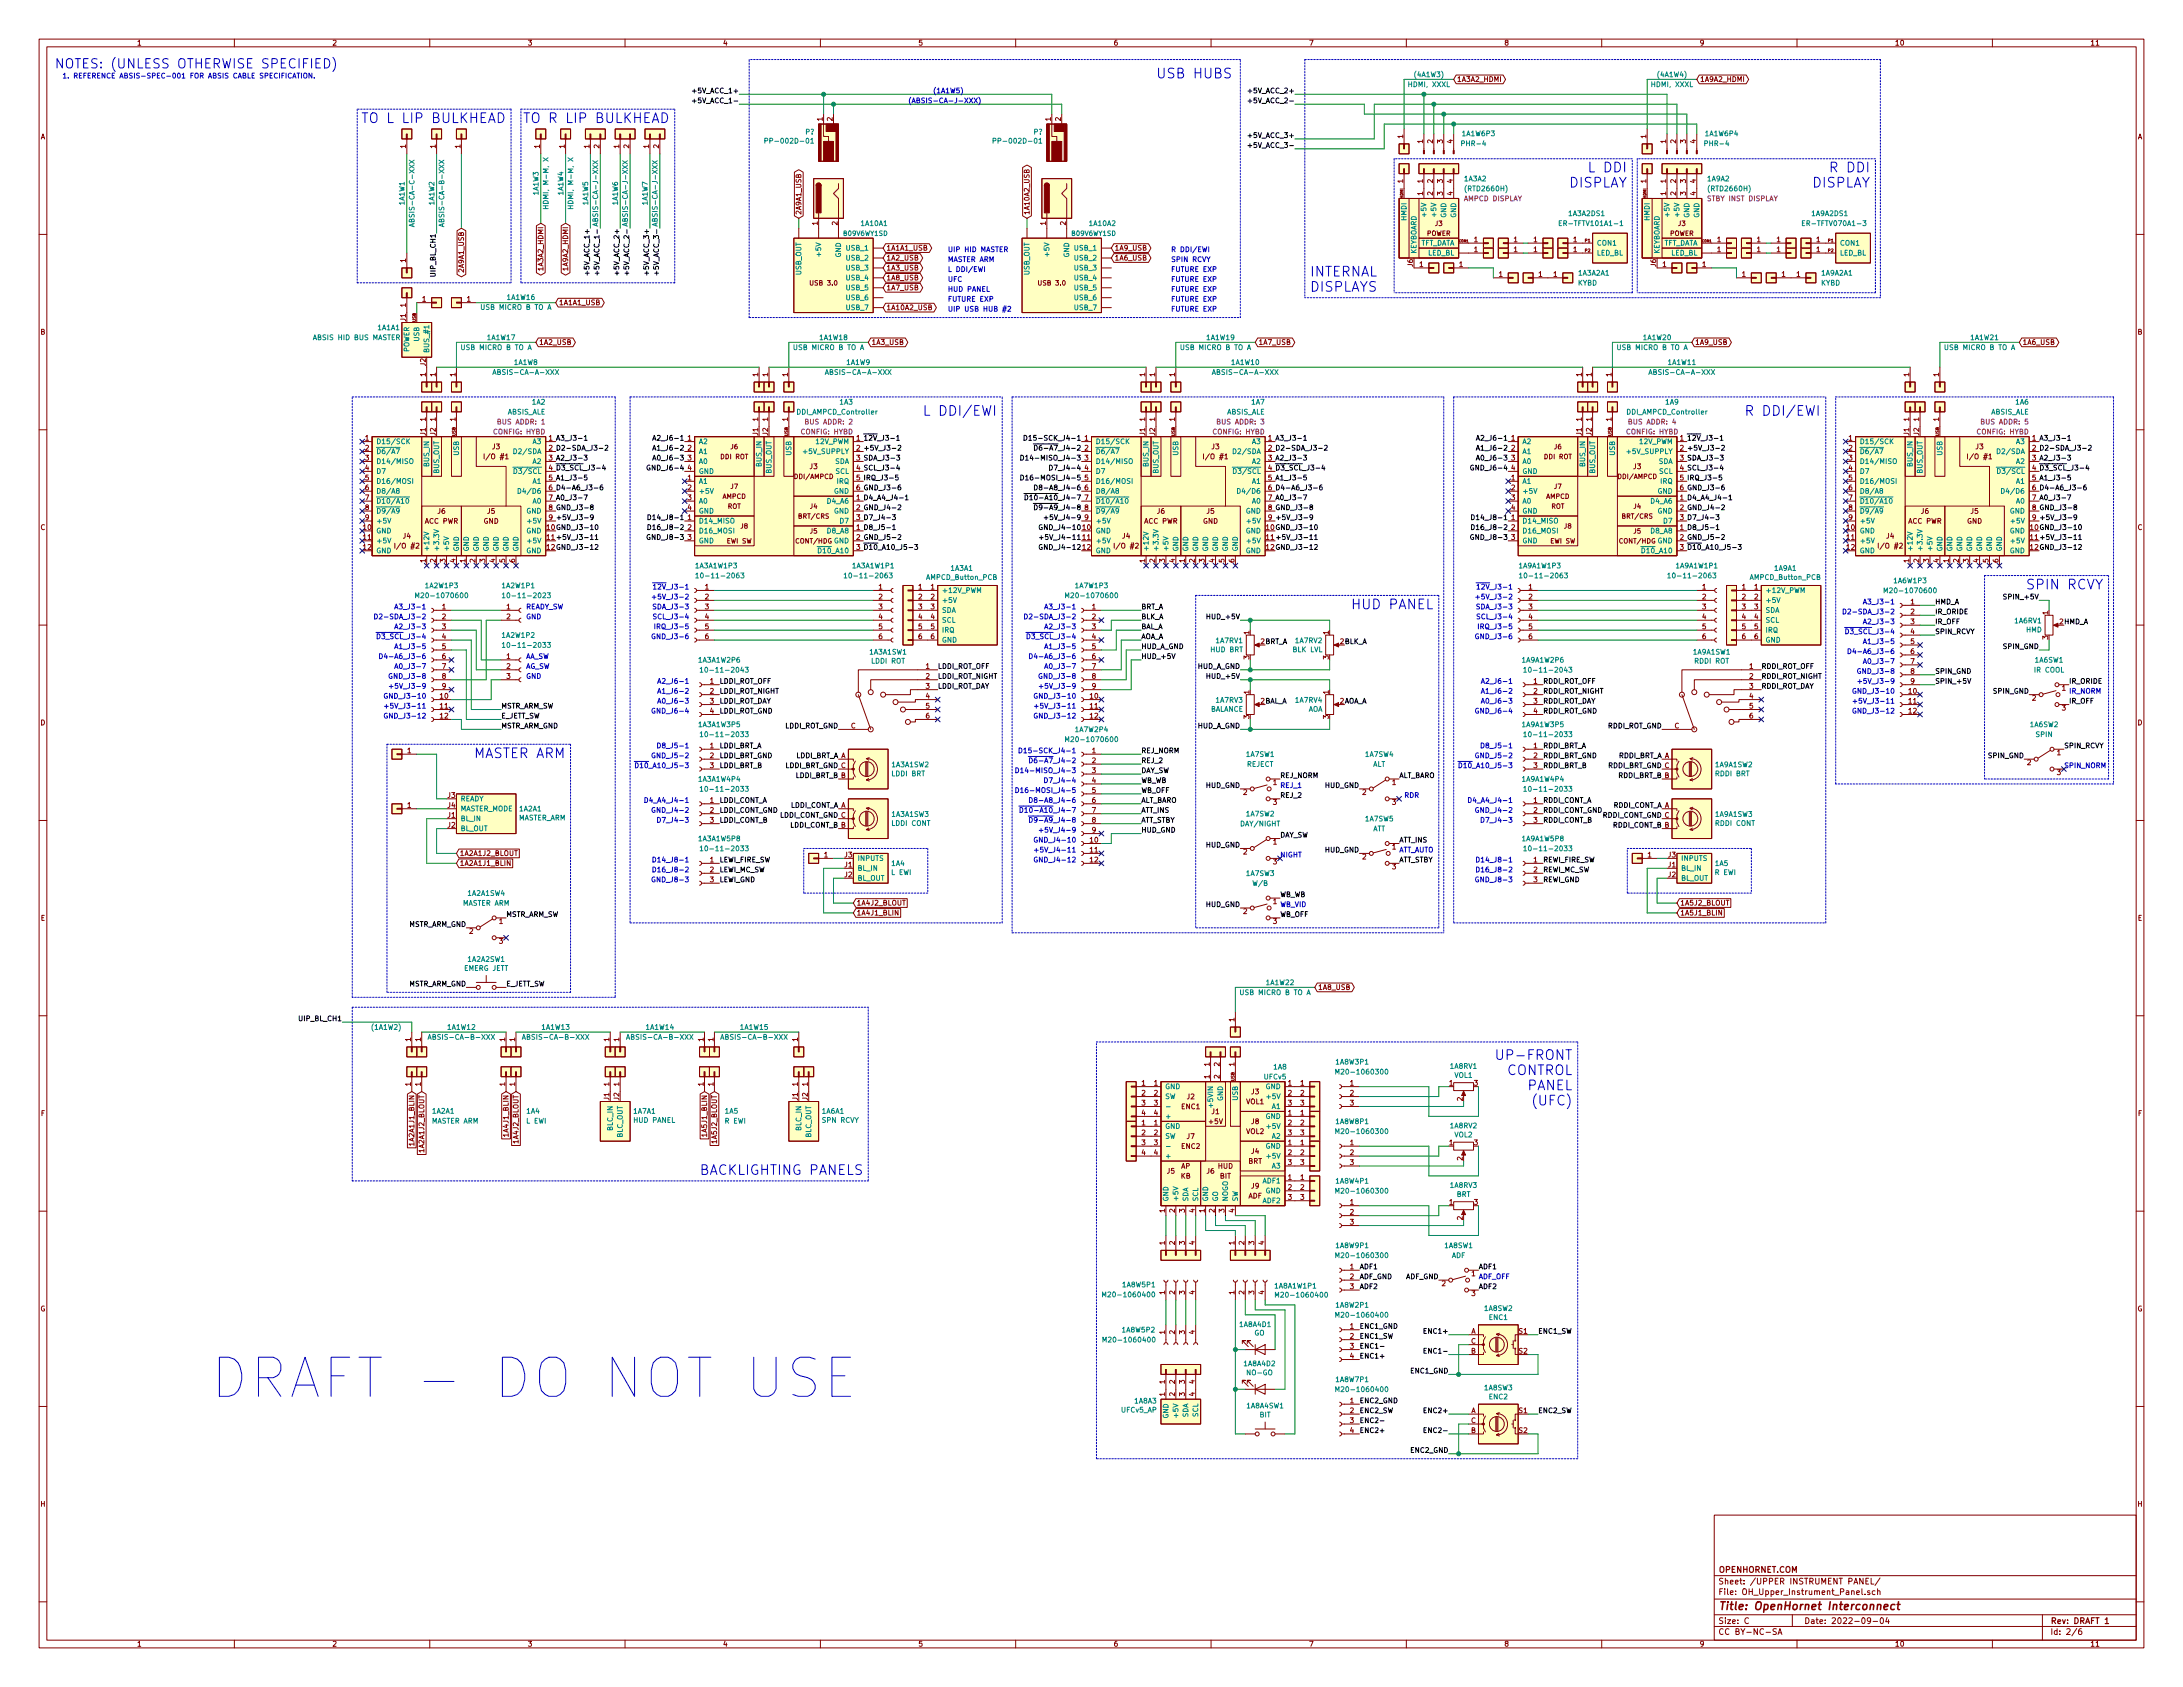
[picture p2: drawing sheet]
<svg xmlns="http://www.w3.org/2000/svg" width="559mm" height="432mm" viewBox="0 0 559 432" stroke-linecap="round" stroke-linejoin="round" font-family="sans-serif">
<defs><g id="words">
<text font-size="13.9" fill="#0000c2" x="73.4" y="357.9">DRAFT - DO NOT USE</text>
<g font-size="3.5" fill="#0000c2">
<text x="295.9" y="20.1">USB HUBS</text>
<text x="94.9" y="31.5">TO L LIP BULKHEAD</text>
<text x="136.4" y="31.5">TO R LIP BULKHEAD</text>
<text x="407.5" y="44.1">L DDI</text>
<text x="469.3" y="44.1">R DDI</text>
<text x="401.5" y="48">DISPLAY</text>
<text x="463.8" y="48">DISPLAY</text>
<text x="335.3" y="70.8">INTERNAL</text>
<text x="335.3" y="74.7">DISPLAYS</text>
<text x="238.7" y="106.4">L DDI/EWI</text>
<text x="449.1" y="106.4">R DDI/EWI</text>
<text x="346.8" y="156">HUD PANEL</text>
<text x="519.8" y="150.9">SPIN RCVY</text>
<text x="121.3" y="194.1">MASTER ARM</text>
<text x="384.7" y="271.3">UP-FRONT</text>
<text x="385.4" y="275.2">CONTROL</text>
<text x="390.8" y="279.1">PANEL</text>
<text x="393.2" y="283">(UFC)</text>
<text x="179.1" y="300.7">BACKLIGHTING PANELS</text>
</g>
<text font-size="3.3" fill="#0000c2" x="14" y="17.5">NOTES: (UNLESS OTHERWISE SPECIFIED)</text>
<text font-size="2.8" fill="#840000" x="439.8" y="412.1">Title: OpenHornet Interconnect</text>
<g font-size="2.1" fill="#840000">
<text x="439.8" y="405.5">Sheet: /UPPER INSTRUMENT PANEL/</text>
<text x="439.8" y="402.5">OPENHORNET.COM</text>
<text x="439.8" y="408.2">File: OH_Upper_Instrument_Panel.sch</text>
<text x="439.8" y="418.4">CC BY-NC-SA</text>
<text x="439.8" y="415.6">Size: C</text>
<text x="461.8" y="415.6">Date: 2022-09-04</text>
<text x="524.8" y="415.6">Rev: DRAFT 1</text>
<text x="524.8" y="418.4">Id: 2/6</text>
</g>
<g font-size="1.8" fill="#840000">
<text x="35" y="11.6">1</text>
<text x="85" y="11.6">2</text>
<text x="135" y="11.6">3</text>
<text x="185" y="11.6">4</text>
<text x="235" y="11.6">5</text>
<text x="285" y="11.6">6</text>
<text x="335" y="11.6">7</text>
<text x="385" y="11.6">8</text>
<text x="435" y="11.6">9</text>
<text x="485" y="11.6">10</text>
<text x="535" y="11.6">11</text>
<text x="372.9" y="21">1A3A2_HDMI</text>
<text x="435.1" y="21">1A9A2_HDMI</text>
<text x="10.4" y="35.6">A</text>
<text x="210.6" y="31" transform="rotate(-90 210.6 31)">1</text>
<text x="213.1" y="31" transform="rotate(-90 213.1 31)">2</text>
<text x="269" y="31" transform="rotate(-90 269 31)">1</text>
<text x="271.5" y="31" transform="rotate(-90 271.5 31)">2</text>
<text x="359.2" y="35.4" transform="rotate(-90 359.2 35.4)">1</text>
<text x="421.4" y="35.4" transform="rotate(-90 421.4 35.4)">1</text>
<text x="547.2" y="35.6">A</text>
<text x="103.9" y="37.9" transform="rotate(-90 103.9 37.9)">1</text>
<text x="111.5" y="37.9" transform="rotate(-90 111.5 37.9)">1</text>
<text x="117.9" y="37.9" transform="rotate(-90 117.9 37.9)">1</text>
<text x="138.2" y="37.9" transform="rotate(-90 138.2 37.9)">1</text>
<text x="144.5" y="37.9" transform="rotate(-90 144.5 37.9)">1</text>
<text x="150.9" y="37.9" transform="rotate(-90 150.9 37.9)">1</text>
<text x="153.4" y="37.9" transform="rotate(-90 153.4 37.9)">2</text>
<text x="158.5" y="37.9" transform="rotate(-90 158.5 37.9)">1</text>
<text x="161" y="37.9" transform="rotate(-90 161 37.9)">2</text>
<text x="166.1" y="37.9" transform="rotate(-90 166.1 37.9)">1</text>
<text x="168.7" y="37.9" transform="rotate(-90 168.7 37.9)">2</text>
<text x="364.2" y="36.7" transform="rotate(-90 364.2 36.7)">1</text>
<text x="366.8" y="36.7" transform="rotate(-90 366.8 36.7)">2</text>
<text x="369.3" y="36.7" transform="rotate(-90 369.3 36.7)">3</text>
<text x="371.9" y="36.7" transform="rotate(-90 371.9 36.7)">4</text>
<text x="426.5" y="36.7" transform="rotate(-90 426.5 36.7)">1</text>
<text x="429" y="36.7" transform="rotate(-90 429 36.7)">2</text>
<text x="431.5" y="36.7" transform="rotate(-90 431.5 36.7)">3</text>
<text x="434.1" y="36.7" transform="rotate(-90 434.1 36.7)">4</text>
<text x="359.2" y="46.8" transform="rotate(-90 359.2 46.8)">1</text>
<text x="364.2" y="46.8" transform="rotate(-90 364.2 46.8)">1</text>
<text x="366.8" y="46.8" transform="rotate(-90 366.8 46.8)">2</text>
<text x="369.3" y="46.8" transform="rotate(-90 369.3 46.8)">3</text>
<text x="371.9" y="46.8" transform="rotate(-90 371.9 46.8)">4</text>
<text x="421.4" y="46.8" transform="rotate(-90 421.4 46.8)">1</text>
<text x="426.5" y="46.8" transform="rotate(-90 426.5 46.8)">1</text>
<text x="429" y="46.8" transform="rotate(-90 429 46.8)">2</text>
<text x="431.5" y="46.8" transform="rotate(-90 431.5 46.8)">3</text>
<text x="434.1" y="46.8" transform="rotate(-90 434.1 46.8)">4</text>
<text x="364.2" y="50" transform="rotate(-90 364.2 50)">1</text>
<text x="366.8" y="50" transform="rotate(-90 366.8 50)">2</text>
<text x="369.3" y="50" transform="rotate(-90 369.3 50)">3</text>
<text x="371.9" y="50" transform="rotate(-90 371.9 50)">4</text>
<text x="426.5" y="50" transform="rotate(-90 426.5 50)">1</text>
<text x="429" y="50" transform="rotate(-90 429 50)">2</text>
<text x="431.5" y="50" transform="rotate(-90 431.5 50)">3</text>
<text x="434.1" y="50" transform="rotate(-90 434.1 50)">4</text>
<text x="205.1" y="55.1" transform="rotate(-90 205.1 55.1)">2A9A1_USB</text>
<text x="209.3" y="57.6" transform="rotate(-90 209.3 57.6)">1</text>
<text x="214.4" y="57.6" transform="rotate(-90 214.4 57.6)">2</text>
<text x="263.5" y="55.1" transform="rotate(-90 263.5 55.1)">1A10A2_USB</text>
<text x="267.7" y="57.6" transform="rotate(-90 267.7 57.6)">1</text>
<text x="272.8" y="57.6" transform="rotate(-90 272.8 57.6)">2</text>
<text x="226.8" y="64.1">1A1A1_USB</text>
<text x="285.3" y="64.1">1A9_USB</text>
<text x="377.3" y="62">1</text>
<text x="377.3" y="64.5">1</text>
<text x="387.5" y="64.5">1</text>
<text x="387.5" y="62">1</text>
<text x="392.6" y="64.5">1</text>
<text x="392.6" y="62">1</text>
<text x="402.7" y="62">1</text>
<text x="402.7" y="64.5">1</text>
<text x="439.6" y="64.5">1</text>
<text x="439.6" y="62">1</text>
<text x="449.7" y="62">1</text>
<text x="449.7" y="64.5">1</text>
<text x="454.8" y="64.5">1</text>
<text x="454.8" y="62">1</text>
<text x="465" y="64.5">1</text>
<text x="465" y="62">1</text>
<text x="103.9" y="67.2" transform="rotate(-90 103.9 67.2)">1</text>
<text x="118.7" y="69.4" transform="rotate(-90 118.7 69.4)">2A9A1_USB</text>
<text x="139.1" y="68.9" transform="rotate(-90 139.1 68.9)">1A3A2_HDMI</text>
<text x="145.4" y="68.9" transform="rotate(-90 145.4 68.9)">1A9A2_HDMI</text>
<text x="226.8" y="71.8">1A8_USB</text>
<text x="226.8" y="66.7">1A2_USB</text>
<text x="226.8" y="69.2">1A3_USB</text>
<text x="285.3" y="66.7">1A6_USB</text>
<text x="361.7" y="68.3" transform="rotate(-90 361.7 68.3)">J6</text>
<text x="363.4" y="68.3">1</text>
<text x="373.5" y="68.3">1</text>
<text x="383.7" y="70.9">1</text>
<text x="393.9" y="70.9">1</text>
<text x="397.7" y="70.9">1</text>
<text x="423.9" y="68.3" transform="rotate(-90 423.9 68.3)">J6</text>
<text x="425.6" y="68.3">1</text>
<text x="435.8" y="68.3">1</text>
<text x="445.9" y="70.9">1</text>
<text x="456.1" y="70.9">1</text>
<text x="459.9" y="70.9">1</text>
<text x="108.1" y="77.2">1</text>
<text x="119.5" y="77.2">1</text>
<text x="226.8" y="74.3">1A7_USB</text>
<text x="103.9" y="82.2" transform="rotate(-90 103.9 82.2)">J1</text>
<text x="103.9" y="78.6" transform="rotate(-90 103.9 78.6)">1</text>
<text x="143" y="78.1">1A1A1_USB</text>
<text x="226.8" y="79.4">1A10A2_USB</text>
<text x="10.4" y="85.6">B</text>
<text x="137.9" y="88.3">1A2_USB</text>
<text x="223" y="88.3">1A3_USB</text>
<text x="322.1" y="88.3">1A7_USB</text>
<text x="433.9" y="88.3">1A9_USB</text>
<text x="517.7" y="88.3">1A6_USB</text>
<text x="547.2" y="85.6">B</text>
<text x="109" y="93.7" transform="rotate(-90 109 93.7)">J2</text>
<text x="109" y="96.4" transform="rotate(-90 109 96.4)">1</text>
<text x="111.5" y="96.4" transform="rotate(-90 111.5 96.4)">1</text>
<text x="116.6" y="96.4" transform="rotate(-90 116.6 96.4)">1</text>
<text x="194.1" y="96.4" transform="rotate(-90 194.1 96.4)">1</text>
<text x="196.6" y="96.4" transform="rotate(-90 196.6 96.4)">1</text>
<text x="201.7" y="96.4" transform="rotate(-90 201.7 96.4)">1</text>
<text x="293.1" y="96.4" transform="rotate(-90 293.1 96.4)">1</text>
<text x="295.7" y="96.4" transform="rotate(-90 295.7 96.4)">1</text>
<text x="300.7" y="96.4" transform="rotate(-90 300.7 96.4)">1</text>
<text x="404.9" y="96.4" transform="rotate(-90 404.9 96.4)">1</text>
<text x="407.4" y="96.4" transform="rotate(-90 407.4 96.4)">1</text>
<text x="412.5" y="96.4" transform="rotate(-90 412.5 96.4)">1</text>
<text x="488.7" y="96.4" transform="rotate(-90 488.7 96.4)">1</text>
<text x="496.3" y="96.4" transform="rotate(-90 496.3 96.4)">1</text>
<text x="109" y="107.8" transform="rotate(-90 109 107.8)">1</text>
<text x="111.5" y="107.8" transform="rotate(-90 111.5 107.8)">1</text>
<text x="116.6" y="107.8" transform="rotate(-90 116.6 107.8)">1</text>
<text x="194.1" y="107.8" transform="rotate(-90 194.1 107.8)">1</text>
<text x="196.6" y="107.8" transform="rotate(-90 196.6 107.8)">1</text>
<text x="201.7" y="107.8" transform="rotate(-90 201.7 107.8)">1</text>
<text x="293.1" y="107.8" transform="rotate(-90 293.1 107.8)">1</text>
<text x="295.7" y="107.8" transform="rotate(-90 295.7 107.8)">1</text>
<text x="300.7" y="107.8" transform="rotate(-90 300.7 107.8)">1</text>
<text x="404.9" y="107.8" transform="rotate(-90 404.9 107.8)">1</text>
<text x="407.4" y="107.8" transform="rotate(-90 407.4 107.8)">1</text>
<text x="412.5" y="107.8" transform="rotate(-90 412.5 107.8)">1</text>
<text x="488.7" y="107.8" transform="rotate(-90 488.7 107.8)">1</text>
<text x="491.2" y="107.8" transform="rotate(-90 491.2 107.8)">1</text>
<text x="496.3" y="107.8" transform="rotate(-90 496.3 107.8)">1</text>
<text x="93.5" y="112.8">1</text>
<text x="109" y="111.5" transform="rotate(-90 109 111.5)">J1</text>
<text x="111.5" y="111.5" transform="rotate(-90 111.5 111.5)">J2</text>
<text x="176" y="112.8">1</text>
<text x="194.1" y="111.5" transform="rotate(-90 194.1 111.5)">J1</text>
<text x="196.6" y="111.5" transform="rotate(-90 196.6 111.5)">J2</text>
<text x="219.2" y="112.8">1</text>
<text x="277.6" y="112.8">1</text>
<text x="293.1" y="111.5" transform="rotate(-90 293.1 111.5)">J1</text>
<text x="295.7" y="111.5" transform="rotate(-90 295.7 111.5)">J2</text>
<text x="386.9" y="112.8">1</text>
<text x="404.9" y="111.5" transform="rotate(-90 404.9 111.5)">J1</text>
<text x="407.4" y="111.5" transform="rotate(-90 407.4 111.5)">J2</text>
<text x="430" y="112.8">1</text>
<text x="473.2" y="112.8">1</text>
<text x="488.7" y="111.5" transform="rotate(-90 488.7 111.5)">J1</text>
<text x="491.2" y="111.5" transform="rotate(-90 491.2 111.5)">J2</text>
<text x="93.5" y="115.3">2</text>
<text x="93.5" y="117.9">3</text>
<text x="124.6" y="117.5">I/O #1</text>
<text x="126" y="115">J3</text>
<text x="176" y="115.3">2</text>
<text x="176" y="117.9">3</text>
<text x="277.6" y="115.3">2</text>
<text x="277.6" y="117.9">3</text>
<text x="308.7" y="117.5">I/O #1</text>
<text x="310.2" y="115">J3</text>
<text x="386.9" y="115.3">2</text>
<text x="386.9" y="117.9">3</text>
<text x="473.2" y="115.3">2</text>
<text x="473.2" y="117.9">3</text>
<text x="504.3" y="117.5">I/O #1</text>
<text x="505.8" y="115">J3</text>
<text x="93.5" y="120.4">4</text>
<text x="93.5" y="122.9">5</text>
<text x="93.5" y="125.5">6</text>
<text x="176" y="122.9">1</text>
<text x="176" y="125.5">2</text>
<text x="176" y="120.4">4</text>
<text x="207.3" y="120.1">J3</text>
<text x="277.6" y="120.4">4</text>
<text x="277.6" y="122.9">5</text>
<text x="277.6" y="125.5">6</text>
<text x="386.9" y="122.9">1</text>
<text x="386.9" y="125.5">2</text>
<text x="386.9" y="120.4">4</text>
<text x="418.1" y="120.1">J3</text>
<text x="473.2" y="120.4">4</text>
<text x="473.2" y="122.9">5</text>
<text x="473.2" y="125.5">6</text>
<text x="93.5" y="128">7</text>
<text x="93.5" y="130.6">8</text>
<text x="112.1" y="131.5">J6</text>
<text x="124.8" y="131.5">J5</text>
<text x="176" y="128">3</text>
<text x="176" y="130.6">4</text>
<text x="277.6" y="128">7</text>
<text x="277.6" y="130.6">8</text>
<text x="296.2" y="131.5">J6</text>
<text x="308.9" y="131.5">J5</text>
<text x="386.9" y="128">3</text>
<text x="386.9" y="130.6">4</text>
<text x="473.2" y="128">7</text>
<text x="473.2" y="130.6">8</text>
<text x="491.8" y="131.5">J6</text>
<text x="504.5" y="131.5">J5</text>
<text x="10.4" y="135.6">C</text>
<text x="93" y="135.6">10</text>
<text x="93.5" y="133.1">9</text>
<text x="103.2" y="137.8">J4</text>
<text x="108.8" y="134">ACC PWR</text>
<text x="123.8" y="134">GND</text>
<text x="176" y="133.1">1</text>
<text x="176" y="135.6">2</text>
<text x="277.2" y="135.6">10</text>
<text x="277.6" y="133.1">9</text>
<text x="287.3" y="137.8">J4</text>
<text x="293" y="134">ACC PWR</text>
<text x="307.9" y="134">GND</text>
<text x="386.9" y="133.1">1</text>
<text x="386.9" y="135.6">2</text>
<text x="472.7" y="135.6">10</text>
<text x="473.2" y="133.1">9</text>
<text x="482.9" y="137.8">J4</text>
<text x="488.5" y="134">ACC PWR</text>
<text x="503.5" y="134">GND</text>
<text x="547.2" y="135.6">C</text>
<text x="93" y="138.2">11</text>
<text x="93" y="140.7">12</text>
<text x="101.7" y="140.4">I/O #2</text>
<text x="109" y="144" transform="rotate(-90 109 144)">1</text>
<text x="111.5" y="144" transform="rotate(-90 111.5 144)">2</text>
<text x="114" y="144" transform="rotate(-90 114 144)">3</text>
<text x="116.6" y="144" transform="rotate(-90 116.6 144)">4</text>
<text x="119.1" y="144" transform="rotate(-90 119.1 144)">1</text>
<text x="121.7" y="144" transform="rotate(-90 121.7 144)">2</text>
<text x="124.2" y="144" transform="rotate(-90 124.2 144)">3</text>
<text x="126.7" y="144" transform="rotate(-90 126.7 144)">4</text>
<text x="129.3" y="144" transform="rotate(-90 129.3 144)">5</text>
<text x="131.8" y="144" transform="rotate(-90 131.8 144)">6</text>
<text x="176" y="138.2">3</text>
<text x="277.2" y="138.2">11</text>
<text x="277.2" y="140.7">12</text>
<text x="285.9" y="140.4">I/O #2</text>
<text x="293.1" y="144" transform="rotate(-90 293.1 144)">1</text>
<text x="295.7" y="144" transform="rotate(-90 295.7 144)">2</text>
<text x="298.2" y="144" transform="rotate(-90 298.2 144)">3</text>
<text x="300.7" y="144" transform="rotate(-90 300.7 144)">4</text>
<text x="303.3" y="144" transform="rotate(-90 303.3 144)">1</text>
<text x="305.8" y="144" transform="rotate(-90 305.8 144)">2</text>
<text x="308.4" y="144" transform="rotate(-90 308.4 144)">3</text>
<text x="310.9" y="144" transform="rotate(-90 310.9 144)">4</text>
<text x="313.4" y="144" transform="rotate(-90 313.4 144)">5</text>
<text x="316" y="144" transform="rotate(-90 316 144)">6</text>
<text x="386.9" y="138.2">3</text>
<text x="472.7" y="138.2">11</text>
<text x="472.7" y="140.7">12</text>
<text x="481.5" y="140.4">I/O #2</text>
<text x="488.7" y="144" transform="rotate(-90 488.7 144)">1</text>
<text x="491.2" y="144" transform="rotate(-90 491.2 144)">2</text>
<text x="493.8" y="144" transform="rotate(-90 493.8 144)">3</text>
<text x="496.3" y="144" transform="rotate(-90 496.3 144)">4</text>
<text x="498.9" y="144" transform="rotate(-90 498.9 144)">1</text>
<text x="501.4" y="144" transform="rotate(-90 501.4 144)">2</text>
<text x="503.9" y="144" transform="rotate(-90 503.9 144)">3</text>
<text x="506.5" y="144" transform="rotate(-90 506.5 144)">4</text>
<text x="509" y="144" transform="rotate(-90 509 144)">5</text>
<text x="511.6" y="144" transform="rotate(-90 511.6 144)">6</text>
<text x="113.2" y="156">1</text>
<text x="129.7" y="156">1</text>
<text x="180.5" y="150.9">1</text>
<text x="180.5" y="153.4">2</text>
<text x="180.5" y="156">3</text>
<text x="224.9" y="150.9">1</text>
<text x="224.9" y="153.4">2</text>
<text x="224.9" y="156">3</text>
<text x="235.1" y="150.9">1</text>
<text x="235.1" y="153.4">2</text>
<text x="235.1" y="156">3</text>
<text x="238.3" y="150.9">1</text>
<text x="238.3" y="153.4">2</text>
<text x="238.3" y="156">3</text>
<text x="279.6" y="156">1</text>
<text x="391.3" y="150.9">1</text>
<text x="391.3" y="153.4">2</text>
<text x="391.3" y="156">3</text>
<text x="435.8" y="150.9">1</text>
<text x="435.8" y="153.4">2</text>
<text x="435.8" y="156">3</text>
<text x="445.9" y="150.9">1</text>
<text x="445.9" y="153.4">2</text>
<text x="445.9" y="156">3</text>
<text x="449.1" y="150.9">1</text>
<text x="449.1" y="153.4">2</text>
<text x="449.1" y="156">3</text>
<text x="489.1" y="154.7">1</text>
<text x="113.2" y="158.5">2</text>
<text x="113.2" y="161">3</text>
<text x="129.7" y="158.5">2</text>
<text x="180.5" y="158.5">4</text>
<text x="180.5" y="161">5</text>
<text x="224.9" y="158.5">4</text>
<text x="224.9" y="161">5</text>
<text x="235.1" y="158.5">4</text>
<text x="235.1" y="161">5</text>
<text x="238.3" y="158.5">4</text>
<text x="238.3" y="161">5</text>
<text x="279.6" y="158.5">2</text>
<text x="279.6" y="161">3</text>
<text x="391.3" y="158.5">4</text>
<text x="391.3" y="161">5</text>
<text x="435.8" y="158.5">4</text>
<text x="435.8" y="161">5</text>
<text x="445.9" y="158.5">4</text>
<text x="445.9" y="161">5</text>
<text x="449.1" y="158.5">4</text>
<text x="449.1" y="161">5</text>
<text x="489.1" y="157.2">2</text>
<text x="489.1" y="159.8">3</text>
<text x="524.3" y="157.3" transform="rotate(-90 524.3 157.3)">1</text>
<text x="113.2" y="163.6">4</text>
<text x="113.2" y="166.1">5</text>
<text x="180.5" y="163.6">6</text>
<text x="224.9" y="163.6">6</text>
<text x="235.1" y="163.6">6</text>
<text x="238.3" y="163.6">6</text>
<text x="279.6" y="163.6">4</text>
<text x="279.6" y="166.1">5</text>
<text x="319.8" y="162.4" transform="rotate(-90 319.8 162.4)">1</text>
<text x="340.1" y="162.4" transform="rotate(-90 340.1 162.4)">1</text>
<text x="391.3" y="163.6">6</text>
<text x="435.8" y="163.6">6</text>
<text x="445.9" y="163.6">6</text>
<text x="449.1" y="163.6">6</text>
<text x="489.1" y="162.3">4</text>
<text x="489.1" y="164.8">5</text>
<text x="489.1" y="167.4">6</text>
<text x="524.3" y="163.7" transform="rotate(-90 524.3 163.7)">3</text>
<text x="113.2" y="168.7">6</text>
<text x="113.2" y="171.2">7</text>
<text x="113.2" y="173.7">8</text>
<text x="129.7" y="168.7">1</text>
<text x="129.7" y="171.2">2</text>
<text x="129.7" y="173.7">3</text>
<text x="237" y="171.2">1</text>
<text x="237" y="173.7">2</text>
<text x="279.6" y="168.7">6</text>
<text x="279.6" y="171.2">7</text>
<text x="279.6" y="173.7">8</text>
<text x="319.8" y="168.8" transform="rotate(-90 319.8 168.8)">3</text>
<text x="340.1" y="168.8" transform="rotate(-90 340.1 168.8)">3</text>
<text x="447.8" y="171.2">1</text>
<text x="447.8" y="173.7">2</text>
<text x="489.1" y="169.9">7</text>
<text x="489.1" y="172.5">8</text>
<text x="112.7" y="178.8">10</text>
<text x="113.2" y="176.3">9</text>
<text x="181.8" y="175">1</text>
<text x="181.8" y="177.5">2</text>
<text x="237" y="176.3">3</text>
<text x="237" y="178.8">4</text>
<text x="279.1" y="178.8">10</text>
<text x="279.6" y="176.3">9</text>
<text x="319.8" y="177.6" transform="rotate(-90 319.8 177.6)">1</text>
<text x="340.1" y="177.6" transform="rotate(-90 340.1 177.6)">1</text>
<text x="392.6" y="175">1</text>
<text x="392.6" y="177.5">2</text>
<text x="447.8" y="176.3">3</text>
<text x="447.8" y="178.8">4</text>
<text x="488.6" y="177.5">10</text>
<text x="489.1" y="175">9</text>
<text x="520.2" y="179.3">2</text>
<text x="527.8" y="176.8">1</text>
<text x="10.4" y="185.6">D</text>
<text x="112.7" y="181.4">11</text>
<text x="112.7" y="183.9">12</text>
<text x="181.8" y="180.1">3</text>
<text x="181.8" y="182.6">4</text>
<text x="237" y="181.4">5</text>
<text x="237" y="183.9">6</text>
<text x="279.1" y="181.4">11</text>
<text x="279.1" y="183.9">12</text>
<text x="319.8" y="184" transform="rotate(-90 319.8 184)">3</text>
<text x="340.1" y="184" transform="rotate(-90 340.1 184)">3</text>
<text x="392.6" y="180.1">3</text>
<text x="392.6" y="182.6">4</text>
<text x="447.8" y="181.4">5</text>
<text x="447.8" y="183.9">6</text>
<text x="488.6" y="180.1">11</text>
<text x="488.6" y="182.6">12</text>
<text x="527.8" y="181.9">3</text>
<text x="547.2" y="185.6">D</text>
<text x="181.8" y="191.5">1</text>
<text x="217.8" y="186.4">C</text>
<text x="392.6" y="191.5">1</text>
<text x="428.6" y="186.4">C</text>
<text x="104.3" y="192.8">1</text>
<text x="181.8" y="194.1">2</text>
<text x="181.8" y="196.6">3</text>
<text x="279.6" y="192.8">1</text>
<text x="279.6" y="195.3">2</text>
<text x="279.6" y="197.9">3</text>
<text x="392.6" y="194.1">2</text>
<text x="392.6" y="196.6">3</text>
<text x="518.9" y="195.8">2</text>
<text x="526.6" y="193.3">1</text>
<text x="279.6" y="200.4">4</text>
<text x="279.6" y="202.9">5</text>
<text x="318.3" y="203.5">2</text>
<text x="325.9" y="200.9">1</text>
<text x="348.8" y="203.5">2</text>
<text x="356.4" y="200.9">1</text>
<text x="526.6" y="198.4">3</text>
<text x="104.3" y="206.8">1</text>
<text x="114.6" y="209.3">J1</text>
<text x="114.6" y="204.2">J3</text>
<text x="114.6" y="206.8">J4</text>
<text x="181.8" y="205.5">1</text>
<text x="181.8" y="208">2</text>
<text x="279.6" y="205.5">6</text>
<text x="279.6" y="208">7</text>
<text x="325.9" y="206">3</text>
<text x="356.4" y="206">3</text>
<text x="392.6" y="205.5">1</text>
<text x="392.6" y="208">2</text>
<text x="114.6" y="211.8">J2</text>
<text x="181.8" y="210.6">3</text>
<text x="279.1" y="215.6">10</text>
<text x="279.6" y="210.6">8</text>
<text x="279.6" y="213.1">9</text>
<text x="392.6" y="210.6">3</text>
<text x="117.6" y="221.6">1A2A1J1_BLIN</text>
<text x="117.6" y="219.1">1A2A1J2_BLOUT</text>
<text x="181.8" y="220.7">1</text>
<text x="211" y="219.5">1</text>
<text x="216.2" y="222">J1</text>
<text x="216.2" y="219.5">J3</text>
<text x="279.1" y="218.2">11</text>
<text x="279.1" y="220.7">12</text>
<text x="318.3" y="218.7">2</text>
<text x="325.9" y="216.2">1</text>
<text x="325.9" y="221.2">3</text>
<text x="348.8" y="220">2</text>
<text x="356.4" y="217.4">1</text>
<text x="392.6" y="220.7">1</text>
<text x="421.8" y="219.5">1</text>
<text x="427" y="222">J1</text>
<text x="427" y="219.5">J3</text>
<text x="181.8" y="223.3">2</text>
<text x="181.8" y="225.8">3</text>
<text x="216.2" y="224.5">J2</text>
<text x="356.4" y="222.5">3</text>
<text x="392.6" y="223.3">2</text>
<text x="392.6" y="225.8">3</text>
<text x="427" y="224.5">J2</text>
<text x="219.2" y="231.8">1A4J2_BLOUT</text>
<text x="318.3" y="233.9">2</text>
<text x="325.9" y="231.4">1</text>
<text x="430" y="231.8">1A5J2_BLOUT</text>
<text x="10.4" y="235.6">E</text>
<text x="120.2" y="239">2</text>
<text x="127.8" y="236.5">1</text>
<text x="219.2" y="234.3">1A4J1_BLIN</text>
<text x="325.9" y="236.5">3</text>
<text x="430" y="234.3">1A5J1_BLIN</text>
<text x="547.2" y="235.6">E</text>
<text x="127.8" y="241.6">3</text>
<text x="337.3" y="253.4">1A8_USB</text>
<text x="316" y="261.5" transform="rotate(-90 316 261.5)">1</text>
<text x="105.2" y="266.5" transform="rotate(-90 105.2 266.5)">1</text>
<text x="107.7" y="266.5" transform="rotate(-90 107.7 266.5)">1</text>
<text x="129.3" y="266.5" transform="rotate(-90 129.3 266.5)">1</text>
<text x="131.8" y="266.5" transform="rotate(-90 131.8 266.5)">1</text>
<text x="156" y="266.5" transform="rotate(-90 156 266.5)">1</text>
<text x="158.5" y="266.5" transform="rotate(-90 158.5 266.5)">1</text>
<text x="180.1" y="266.5" transform="rotate(-90 180.1 266.5)">1</text>
<text x="182.6" y="266.5" transform="rotate(-90 182.6 266.5)">1</text>
<text x="204.2" y="266.5" transform="rotate(-90 204.2 266.5)">1</text>
<text x="309.6" y="272.9" transform="rotate(-90 309.6 272.9)">1</text>
<text x="312.2" y="272.9" transform="rotate(-90 312.2 272.9)">2</text>
<text x="316" y="272.9" transform="rotate(-90 316 272.9)">1</text>
<text x="105.2" y="278" transform="rotate(-90 105.2 278)">1</text>
<text x="107.7" y="278" transform="rotate(-90 107.7 278)">1</text>
<text x="129.3" y="278" transform="rotate(-90 129.3 278)">1</text>
<text x="131.8" y="278" transform="rotate(-90 131.8 278)">1</text>
<text x="156" y="281.6" transform="rotate(-90 156 281.6)">J1</text>
<text x="156" y="278" transform="rotate(-90 156 278)">1</text>
<text x="158.5" y="281.6" transform="rotate(-90 158.5 281.6)">J2</text>
<text x="158.5" y="278" transform="rotate(-90 158.5 278)">1</text>
<text x="180.1" y="278" transform="rotate(-90 180.1 278)">1</text>
<text x="182.6" y="278" transform="rotate(-90 182.6 278)">1</text>
<text x="204.2" y="281.6" transform="rotate(-90 204.2 281.6)">J1</text>
<text x="204.2" y="278" transform="rotate(-90 204.2 278)">1</text>
<text x="206.8" y="281.6" transform="rotate(-90 206.8 281.6)">J2</text>
<text x="206.8" y="278" transform="rotate(-90 206.8 278)">1</text>
<text x="292.3" y="277.9">1</text>
<text x="292.3" y="280.4">2</text>
<text x="295.4" y="277.9">1</text>
<text x="295.4" y="280.4">2</text>
<text x="303.8" y="281.4">J2</text>
<text x="309.6" y="276.1" transform="rotate(-90 309.6 276.1)">1</text>
<text x="312.2" y="276.1" transform="rotate(-90 312.2 276.1)">2</text>
<text x="320.3" y="280.1">J3</text>
<text x="329.7" y="277.9">1</text>
<text x="329.7" y="280.4">2</text>
<text x="332.9" y="277.9">1</text>
<text x="332.9" y="280.4">2</text>
<text x="345.6" y="277.9">1</text>
<text x="345.6" y="280.4">2</text>
<text x="371" y="277.9">1</text>
<text x="374.4" y="281.8" transform="rotate(-90 374.4 281.8)">2</text>
<text x="377.3" y="277.9">3</text>
<text x="10.5" y="285.6">F</text>
<text x="292.3" y="283">3</text>
<text x="292.3" y="285.5">4</text>
<text x="295.4" y="283">3</text>
<text x="295.4" y="285.5">4</text>
<text x="302.4" y="283.9">ENC1</text>
<text x="309.5" y="287.7">+5V</text>
<text x="310.2" y="285.2">J1</text>
<text x="319" y="282.6">VOL1</text>
<text x="320.3" y="287.7">J8</text>
<text x="329.7" y="285.5">1</text>
<text x="329.7" y="283">3</text>
<text x="332.9" y="283">3</text>
<text x="332.9" y="285.5">1</text>
<text x="345.6" y="283">3</text>
<text x="547.3" y="285.6">F</text>
<text x="106" y="292.8" transform="rotate(-90 106 292.8)">1A2A1J1_BLIN</text>
<text x="130.2" y="290.5" transform="rotate(-90 130.2 290.5)">1A4J1_BLIN</text>
<text x="132.7" y="292.5" transform="rotate(-90 132.7 292.5)">1A4J2_BLOUT</text>
<text x="181" y="290.5" transform="rotate(-90 181 290.5)">1A5J1_BLIN</text>
<text x="183.5" y="292.5" transform="rotate(-90 183.5 292.5)">1A5J2_BLOUT</text>
<text x="292.3" y="288">1</text>
<text x="292.3" y="290.6">2</text>
<text x="292.3" y="293.1">3</text>
<text x="295.4" y="288">1</text>
<text x="295.4" y="290.6">2</text>
<text x="295.4" y="293.1">3</text>
<text x="303.8" y="291.5">J7</text>
<text x="319" y="290.2">VOL2</text>
<text x="329.7" y="293.1">1</text>
<text x="329.7" y="288">2</text>
<text x="329.7" y="290.6">3</text>
<text x="332.9" y="288">2</text>
<text x="332.9" y="290.6">3</text>
<text x="332.9" y="293.1">1</text>
<text x="345.6" y="293.1">1</text>
<text x="371" y="293.1">1</text>
<text x="377.3" y="293.1">3</text>
<text x="108.6" y="294.7" transform="rotate(-90 108.6 294.7)">1A2A1J2_BLOUT</text>
<text x="292.3" y="295.7">4</text>
<text x="295.4" y="295.7">4</text>
<text x="302.3" y="299.1">AP</text>
<text x="302.4" y="294.1">ENC2</text>
<text x="311.8" y="299.1">HUD</text>
<text x="319.5" y="297.9">BRT</text>
<text x="320.3" y="295.3">J4</text>
<text x="329.7" y="295.7">2</text>
<text x="329.7" y="298.2">3</text>
<text x="332.9" y="295.7">2</text>
<text x="332.9" y="298.2">3</text>
<text x="345.6" y="295.7">2</text>
<text x="345.6" y="298.2">3</text>
<text x="374.4" y="297" transform="rotate(-90 374.4 297)">2</text>
<text x="298.8" y="300.4">J5</text>
<text x="302.3" y="301.7">KB</text>
<text x="308.9" y="300.4">J6</text>
<text x="312.3" y="301.7">BIT</text>
<text x="320.3" y="304.2">J9</text>
<text x="329.7" y="302">1</text>
<text x="329.7" y="304.5">2</text>
<text x="332.9" y="302">1</text>
<text x="332.9" y="304.5">2</text>
<text x="298.2" y="310.4" transform="rotate(-90 298.2 310.4)">1</text>
<text x="300.7" y="310.4" transform="rotate(-90 300.7 310.4)">2</text>
<text x="303.3" y="310.4" transform="rotate(-90 303.3 310.4)">3</text>
<text x="305.8" y="310.4" transform="rotate(-90 305.8 310.4)">4</text>
<text x="308.4" y="310.4" transform="rotate(-90 308.4 310.4)">1</text>
<text x="310.9" y="310.4" transform="rotate(-90 310.9 310.4)">2</text>
<text x="313.4" y="310.4" transform="rotate(-90 313.4 310.4)">3</text>
<text x="316" y="310.4" transform="rotate(-90 316 310.4)">4</text>
<text x="319.5" y="306.8">ADF</text>
<text x="329.7" y="307.1">3</text>
<text x="332.9" y="307.1">3</text>
<text x="345.6" y="308.4">1</text>
<text x="345.6" y="310.9">2</text>
<text x="371" y="308.4">1</text>
<text x="377.3" y="308.4">3</text>
<text x="345.6" y="313.4">3</text>
<text x="374.4" y="312.3" transform="rotate(-90 374.4 312.3)">2</text>
<text x="298.2" y="318.6" transform="rotate(-90 298.2 318.6)">1</text>
<text x="300.7" y="318.6" transform="rotate(-90 300.7 318.6)">2</text>
<text x="303.3" y="318.6" transform="rotate(-90 303.3 318.6)">3</text>
<text x="305.8" y="318.6" transform="rotate(-90 305.8 318.6)">4</text>
<text x="316" y="318.6" transform="rotate(-90 316 318.6)">1</text>
<text x="318.5" y="318.6" transform="rotate(-90 318.5 318.6)">2</text>
<text x="321.1" y="318.6" transform="rotate(-90 321.1 318.6)">3</text>
<text x="323.6" y="318.6" transform="rotate(-90 323.6 318.6)">4</text>
<text x="345.6" y="324.9">1</text>
<text x="345.6" y="327.4">2</text>
<text x="345.6" y="329.9">3</text>
<text x="369.1" y="329.2">2</text>
<text x="376.7" y="326.6">1</text>
<text x="10.3" y="335.6">G</text>
<text x="298.2" y="331.3" transform="rotate(-90 298.2 331.3)">1</text>
<text x="300.7" y="331.3" transform="rotate(-90 300.7 331.3)">2</text>
<text x="303.3" y="331.3" transform="rotate(-90 303.3 331.3)">3</text>
<text x="305.8" y="331.3" transform="rotate(-90 305.8 331.3)">4</text>
<text x="316" y="331.3" transform="rotate(-90 316 331.3)">1</text>
<text x="318.5" y="331.3" transform="rotate(-90 318.5 331.3)">2</text>
<text x="321.1" y="331.3" transform="rotate(-90 321.1 331.3)">3</text>
<text x="323.6" y="331.3" transform="rotate(-90 323.6 331.3)">4</text>
<text x="376.7" y="331.7">3</text>
<text x="547.1" y="335.6">G</text>
<text x="298.2" y="341.5" transform="rotate(-90 298.2 341.5)">1</text>
<text x="300.7" y="341.5" transform="rotate(-90 300.7 341.5)">2</text>
<text x="303.3" y="341.5" transform="rotate(-90 303.3 341.5)">3</text>
<text x="305.8" y="341.5" transform="rotate(-90 305.8 341.5)">4</text>
<text x="345.6" y="340.1">1</text>
<text x="376.6" y="341.4">A</text>
<text x="388.8" y="341.4">S1</text>
<text x="345.6" y="342.6">2</text>
<text x="345.6" y="345.2">3</text>
<text x="345.6" y="347.7">4</text>
<text x="376.6" y="346.5">B</text>
<text x="376.6" y="343.9">C</text>
<text x="388.8" y="346.5">S2</text>
<text x="298.2" y="357.4" transform="rotate(-90 298.2 357.4)">1</text>
<text x="298.2" y="354.2" transform="rotate(-90 298.2 354.2)">1</text>
<text x="300.7" y="357.4" transform="rotate(-90 300.7 357.4)">2</text>
<text x="300.7" y="354.2" transform="rotate(-90 300.7 354.2)">2</text>
<text x="303.3" y="357.4" transform="rotate(-90 303.3 357.4)">3</text>
<text x="303.3" y="354.2" transform="rotate(-90 303.3 354.2)">3</text>
<text x="305.8" y="357.4" transform="rotate(-90 305.8 357.4)">4</text>
<text x="305.8" y="354.2" transform="rotate(-90 305.8 354.2)">4</text>
<text x="345.6" y="359.2">1</text>
<text x="345.6" y="361.7">2</text>
<text x="345.6" y="364.2">3</text>
<text x="376.6" y="361.7">A</text>
<text x="376.6" y="364.2">C</text>
<text x="388.8" y="361.7">S1</text>
<text x="345.6" y="366.8">4</text>
<text x="376.6" y="366.8">B</text>
<text x="388.8" y="366.8">S2</text>
<text x="10.4" y="385.6">H</text>
<text x="547.2" y="385.6">H</text>
<text x="35" y="421.4">1</text>
<text x="85" y="421.4">2</text>
<text x="135" y="421.4">3</text>
<text x="185" y="421.4">4</text>
<text x="235" y="421.4">5</text>
<text x="285" y="421.4">6</text>
<text x="335" y="421.4">7</text>
<text x="385" y="421.4">8</text>
<text x="435" y="421.4">9</text>
<text x="485" y="421.4">10</text>
<text x="535" y="421.4">11</text>
</g>
<g font-size="1.8" fill="#0000c2">
<text x="15" y="20.1">1. REFERENCE ABSIS-SPEC-001 FOR ABSIS CABLE SPECIFICATION.</text>
<text x="238.8" y="23.9">(1A1W5)</text>
<text x="232.4" y="26.4">(ABSIS-CA-J-XXX)</text>
<text x="242.6" y="64.5">UIP HID MASTER</text>
<text x="299.7" y="64.5">R DDI/EWI</text>
<text x="242.6" y="69.6">L DDI/EWI</text>
<text x="242.6" y="67.1">MASTER ARM</text>
<text x="299.7" y="69.6">FUTURE EXP</text>
<text x="299.7" y="67.1">SPIN RCVY</text>
<text x="242.6" y="74.7">HUD PANEL</text>
<text x="242.6" y="77.2">FUTURE EXP</text>
<text x="242.6" y="72.1">UFC</text>
<text x="299.7" y="72.1">FUTURE EXP</text>
<text x="299.7" y="74.7">FUTURE EXP</text>
<text x="299.7" y="77.2">FUTURE EXP</text>
<text x="242.6" y="79.8">UIP USB HUB #2</text>
<text x="299.7" y="79.8">FUTURE EXP</text>
<text x="102.4" y="156">A3_J3-1</text>
<text x="134.6" y="156">READY_SW</text>
<text x="168.3" y="156">SDA_J3-3</text>
<text x="168.8" y="153.4">+5V_J3-2</text>
<text x="168.9" y="150.9">12V_J3-1</text>
<text x="268.8" y="156">A3_J3-1</text>
<text x="379.1" y="156">SDA_J3-3</text>
<text x="379.6" y="153.4">+5V_J3-2</text>
<text x="379.7" y="150.9">12V_J3-1</text>
<text x="478.4" y="154.7">A3_J3-1</text>
<text x="98.1" y="158.5">D2-SDA_J3-2</text>
<text x="102.4" y="161">A2_J3-3</text>
<text x="134.6" y="158.5">GND</text>
<text x="168.5" y="158.5">SCL_J3-4</text>
<text x="168.9" y="161">IRQ_J3-5</text>
<text x="264.5" y="158.5">D2-SDA_J3-2</text>
<text x="268.8" y="161">A2_J3-3</text>
<text x="379.3" y="158.5">SCL_J3-4</text>
<text x="379.7" y="161">IRQ_J3-5</text>
<text x="474" y="157.2">D2-SDA_J3-2</text>
<text x="478.4" y="159.8">A2_J3-3</text>
<text x="97.9" y="163.6">D3_SCL_J3-4</text>
<text x="102.4" y="166.1">A1_J3-5</text>
<text x="168.1" y="163.6">GND_J3-6</text>
<text x="264.3" y="163.6">D3_SCL_J3-4</text>
<text x="268.8" y="166.1">A1_J3-5</text>
<text x="378.9" y="163.6">GND_J3-6</text>
<text x="473.8" y="162.3">D3_SCL_J3-4</text>
<text x="475.5" y="167.4">D4-A6_J3-6</text>
<text x="478.4" y="164.8">A1_J3-5</text>
<text x="99.6" y="168.7">D4-A6_J3-6</text>
<text x="100.8" y="173.7">GND_J3-8</text>
<text x="102.4" y="171.2">A0_J3-7</text>
<text x="134.6" y="168.7">AA_SW</text>
<text x="134.6" y="173.7">GND</text>
<text x="134.6" y="171.2">AG_SW</text>
<text x="266" y="168.7">D4-A6_J3-6</text>
<text x="267.1" y="173.7">GND_J3-8</text>
<text x="268.8" y="171.2">A0_J3-7</text>
<text x="476.7" y="172.5">GND_J3-8</text>
<text x="478.4" y="169.9">A0_J3-7</text>
<text x="99.8" y="178.8">GND_J3-10</text>
<text x="101.5" y="176.3">+5V_J3-9</text>
<text x="169.7" y="177.5">A1_J6-2</text>
<text x="169.7" y="175">A2_J6-1</text>
<text x="266.1" y="178.8">GND_J3-10</text>
<text x="267.9" y="176.3">+5V_J3-9</text>
<text x="380.6" y="177.5">A1_J6-2</text>
<text x="380.6" y="175">A2_J6-1</text>
<text x="475.7" y="177.5">GND_J3-10</text>
<text x="477.4" y="175">+5V_J3-9</text>
<text x="529.6" y="177.5">IR_NORM</text>
<text x="99.8" y="183.9">GND_J3-12</text>
<text x="100.5" y="181.4">+5V_J3-11</text>
<text x="168.1" y="182.6">GND_J6-4</text>
<text x="169.7" y="180.1">A0_J6-3</text>
<text x="266.1" y="183.9">GND_J3-12</text>
<text x="266.9" y="181.4">+5V_J3-11</text>
<text x="378.9" y="182.6">GND_J6-4</text>
<text x="380.6" y="180.1">A0_J6-3</text>
<text x="475.7" y="182.6">GND_J3-12</text>
<text x="476.4" y="180.1">+5V_J3-11</text>
<text x="169.7" y="191.5">D8_J5-1</text>
<text x="380.6" y="191.5">D8_J5-1</text>
<text x="164.5" y="196.6">D10_A10_J5-3</text>
<text x="168.1" y="194.1">GND_J5-2</text>
<text x="262.7" y="197.9">D14-MISO_J4-3</text>
<text x="263.5" y="192.8">D15-SCK_J4-1</text>
<text x="266" y="195.3">D6-A7_J4-2</text>
<text x="375.4" y="196.6">D10_A10_J5-3</text>
<text x="378.9" y="194.1">GND_J5-2</text>
<text x="528.3" y="196.6">SPIN_NORM</text>
<text x="262.7" y="202.9">D16-MOSI_J4-5</text>
<text x="268.8" y="200.4">D7_J4-4</text>
<text x="327.7" y="201.7">REJ_1</text>
<text x="166.5" y="205.5">D4_A4_J4-1</text>
<text x="168.1" y="208">GND_J4-2</text>
<text x="264" y="208">D10-A10_J4-7</text>
<text x="266" y="205.5">D8-A8_J4-6</text>
<text x="359.4" y="204.2">RDR</text>
<text x="377.3" y="205.5">D4_A4_J4-1</text>
<text x="378.9" y="208">GND_J4-2</text>
<text x="169.7" y="210.6">D7_J4-3</text>
<text x="266" y="210.6">D9-A9_J4-8</text>
<text x="266.1" y="215.6">GND_J4-10</text>
<text x="267.9" y="213.1">+5V_J4-9</text>
<text x="380.6" y="210.6">D7_J4-3</text>
<text x="168.8" y="220.7">D14_J8-1</text>
<text x="266.1" y="220.7">GND_J4-12</text>
<text x="266.9" y="218.2">+5V_J4-11</text>
<text x="327.7" y="219.5">NIGHT</text>
<text x="358.1" y="218.2">ATT_AUTO</text>
<text x="379.6" y="220.7">D14_J8-1</text>
<text x="168.1" y="225.8">GND_J8-3</text>
<text x="168.8" y="223.3">D16_J8-2</text>
<text x="378.9" y="225.8">GND_J8-3</text>
<text x="379.6" y="223.3">D16_J8-2</text>
<text x="327.7" y="232.2">WB_VID</text>
<text x="378.5" y="327.4">ADF_OFF</text>
</g>
<g font-size="1.8">
<text x="178.2" y="23.9">+5V_ACC_1+</text>
<text x="320.5" y="23.9">+5V_ACC_2+</text>
<text x="178.7" y="26.4">+5V_ACC_1-</text>
<text x="320.9" y="26.4">+5V_ACC_2-</text>
<text x="320.5" y="35.3">+5V_ACC_3+</text>
<text x="320.9" y="37.8">+5V_ACC_3-</text>
<text x="111.5" y="70.5" transform="rotate(-90 111.5 70.5)">UIP_BL_CH1</text>
<text x="150.9" y="69.4" transform="rotate(-90 150.9 69.4)">+5V_ACC_1+</text>
<text x="153.4" y="69" transform="rotate(-90 153.4 69)">+5V_ACC_1-</text>
<text x="158.5" y="69.4" transform="rotate(-90 158.5 69.4)">+5V_ACC_2+</text>
<text x="161" y="69" transform="rotate(-90 161 69)">+5V_ACC_2-</text>
<text x="166.1" y="69.4" transform="rotate(-90 166.1 69.4)">+5V_ACC_3+</text>
<text x="168.7" y="69" transform="rotate(-90 168.7 69)">+5V_ACC_3-</text>
<text x="140.5" y="112.8">1 A3_J3-1</text>
<text x="168.5" y="112.8">A2_J6-1</text>
<text x="221" y="112.8">12V_J3-1</text>
<text x="264.8" y="112.8">D15-SCK_J4-1</text>
<text x="324.6" y="112.8">1 A3_J3-1</text>
<text x="379.3" y="112.8">A2_J6-1</text>
<text x="431.8" y="112.8">12V_J3-1</text>
<text x="520.2" y="112.8">1 A3_J3-1</text>
<text x="140.5" y="115.3">2 D2-SDA_J3-2</text>
<text x="140.5" y="117.9">3 A2_J3-3</text>
<text x="168.5" y="117.9">A0_J6-3</text>
<text x="168.5" y="115.3">A1_J6-2</text>
<text x="219.2" y="115.3">2 +5V_J3-2</text>
<text x="219.2" y="117.9">3 SDA_J3-3</text>
<text x="264" y="117.9">D14-MISO_J4-3</text>
<text x="267.2" y="115.3">D6-A7_J4-2</text>
<text x="324.6" y="115.3">2 D2-SDA_J3-2</text>
<text x="324.6" y="117.9">3 A2_J3-3</text>
<text x="379.3" y="117.9">A0_J6-3</text>
<text x="379.3" y="115.3">A1_J6-2</text>
<text x="430" y="115.3">2 +5V_J3-2</text>
<text x="430" y="117.9">3 SDA_J3-3</text>
<text x="520.2" y="115.3">2 D2-SDA_J3-2</text>
<text x="520.2" y="117.9">3 A2_J3-3</text>
<text x="140.5" y="120.4">4 D3_SCL_J3-4</text>
<text x="140.5" y="122.9">5 A1_J3-5</text>
<text x="140.5" y="125.5">6 D4-A6_J3-6</text>
<text x="166.8" y="120.4">GND_J6-4</text>
<text x="219.2" y="120.4">4 SCL_J3-4</text>
<text x="219.2" y="122.9">5 IRQ_J3-5</text>
<text x="219.2" y="125.5">6 GND_J3-6</text>
<text x="264" y="122.9">D16-MOSI_J4-5</text>
<text x="267.2" y="125.5">D8-A8_J4-6</text>
<text x="270.1" y="120.4">D7_J4-4</text>
<text x="324.6" y="120.4">4 D3_SCL_J3-4</text>
<text x="324.6" y="122.9">5 A1_J3-5</text>
<text x="324.6" y="125.5">6 D4-A6_J3-6</text>
<text x="377.6" y="120.4">GND_J6-4</text>
<text x="430" y="120.4">4 SCL_J3-4</text>
<text x="430" y="122.9">5 IRQ_J3-5</text>
<text x="430" y="125.5">6 GND_J3-6</text>
<text x="520.2" y="120.4">4 D3_SCL_J3-4</text>
<text x="520.2" y="122.9">5 A1_J3-5</text>
<text x="520.2" y="125.5">6 D4-A6_J3-6</text>
<text x="140.5" y="128">7 A0_J3-7</text>
<text x="140.5" y="130.6">8 GND_J3-8</text>
<text x="219.2" y="128">1 D4_A4_J4-1</text>
<text x="219.2" y="130.6">2 GND_J4-2</text>
<text x="265.3" y="128">D10-A10_J4-7</text>
<text x="267.2" y="130.6">D9-A9_J4-8</text>
<text x="324.6" y="128">7 A0_J3-7</text>
<text x="324.6" y="130.6">8 GND_J3-8</text>
<text x="430" y="128">1 D4_A4_J4-1</text>
<text x="430" y="130.6">2 GND_J4-2</text>
<text x="520.2" y="128">7 A0_J3-7</text>
<text x="520.2" y="130.6">8 GND_J3-8</text>
<text x="140" y="135.6">10GND_J3-10</text>
<text x="140.5" y="133.1">9 +5V_J3-9</text>
<text x="167.5" y="135.6">D16_J8-2</text>
<text x="167.5" y="133.1">D14_J8-1</text>
<text x="219.2" y="135.6">1 D8_J5-1</text>
<text x="219.2" y="133.1">3 D7_J4-3</text>
<text x="267.4" y="135.6">GND_J4-10</text>
<text x="269.1" y="133.1">+5V_J4-9</text>
<text x="324.2" y="135.6">10GND_J3-10</text>
<text x="324.6" y="133.1">9 +5V_J3-9</text>
<text x="378.3" y="133.1">D14_J8-1</text>
<text x="378.3" y="135.6">D16_J8-2</text>
<text x="430" y="135.6">1 D8_J5-1</text>
<text x="430" y="133.1">3 D7_J4-3</text>
<text x="519.7" y="135.6">10GND_J3-10</text>
<text x="520.2" y="133.1">9 +5V_J3-9</text>
<text x="140" y="138.2">11+5V_J3-11</text>
<text x="140" y="140.7">12GND_J3-12</text>
<text x="166.8" y="138.2">GND_J8-3</text>
<text x="219.2" y="138.2">2 GND_J5-2</text>
<text x="219.2" y="140.7">3 D10_A10_J5-3</text>
<text x="267.4" y="140.7">GND_J4-12</text>
<text x="268.1" y="138.2">+5V_J4-11</text>
<text x="324.2" y="138.2">11+5V_J3-11</text>
<text x="324.2" y="140.7">12GND_J3-12</text>
<text x="377.6" y="138.2">GND_J8-3</text>
<text x="430" y="138.2">2 GND_J5-2</text>
<text x="430" y="140.7">3 D10_A10_J5-3</text>
<text x="519.7" y="138.2">11+5V_J3-11</text>
<text x="519.7" y="140.7">12GND_J3-12</text>
<text x="292.1" y="156">BRT_A</text>
<text x="495.3" y="154.7">HMD_A</text>
<text x="513.7" y="153.4">SPIN_+5V</text>
<text x="292.1" y="158.5">BLK_A</text>
<text x="292.1" y="161">BAL_A</text>
<text x="309.5" y="158.5">HUD_+5V</text>
<text x="495.3" y="159.8">IR_OFF</text>
<text x="495.3" y="157.2">IR_ORIDE</text>
<text x="527.2" y="159.8">2HMD_A</text>
<text x="292.1" y="163.6">AOA_A</text>
<text x="292.1" y="166.1">HUD_A_GND</text>
<text x="322.7" y="164.8">2BRT_A</text>
<text x="343.1" y="164.8">2BLK_A</text>
<text x="495.3" y="162.3">SPIN_RCVY</text>
<text x="512.9" y="166.1">SPIN_GND</text>
<text x="240" y="173.7">LDDI_ROT_NIGHT</text>
<text x="240" y="171.2">LDDI_ROT_OFF</text>
<text x="292.1" y="168.7">HUD_+5V</text>
<text x="306.5" y="171.2">HUD_A_GND</text>
<text x="309.5" y="173.7">HUD_+5V</text>
<text x="450.8" y="173.7">RDDI_ROT_NIGHT</text>
<text x="450.8" y="171.2">RDDI_ROT_OFF</text>
<text x="495.3" y="172.5">SPIN_GND</text>
<text x="184.1" y="175">LDDI_ROT_OFF</text>
<text x="184.1" y="177.5">LDDI_ROT_NIGHT</text>
<text x="240" y="176.3">LDDI_ROT_DAY</text>
<text x="395" y="177.5">RDDI_ROT_NIGHT</text>
<text x="395" y="175">RDDI_ROT_OFF</text>
<text x="450.8" y="176.3">RDDI_ROT_DAY</text>
<text x="495.3" y="175">SPIN_+5V</text>
<text x="510.4" y="177.5">SPIN_GND</text>
<text x="529.6" y="175">IR_ORIDE</text>
<text x="128.3" y="181.4">MSTR_ARM_SW</text>
<text x="128.3" y="183.9">E_JETT_SW</text>
<text x="184.1" y="182.6">LDDI_ROT_GND</text>
<text x="184.1" y="180.1">LDDI_ROT_DAY</text>
<text x="322.7" y="180.1">2BAL_A</text>
<text x="343.1" y="180.1">2AOA_A</text>
<text x="395" y="182.6">RDDI_ROT_GND</text>
<text x="395" y="180.1">RDDI_ROT_DAY</text>
<text x="529.6" y="180.1">IR_OFF</text>
<text x="128.3" y="186.4">MSTR_ARM_GND</text>
<text x="184.1" y="191.5">LDDI_BRT_A</text>
<text x="200.9" y="186.4">LDDI_ROT_GND</text>
<text x="306.5" y="186.4">HUD_A_GND</text>
<text x="395" y="191.5">RDDI_BRT_A</text>
<text x="411.5" y="186.4">RDDI_ROT_GND</text>
<text x="528.3" y="191.5">SPIN_RCVY</text>
<text x="184.1" y="196.6">LDDI_BRT_B</text>
<text x="184.1" y="194.1">LDDI_BRT_GND</text>
<text x="201" y="196.6">LDDI_BRT_GND C</text>
<text x="203.6" y="194.1">LDDI_BRT_A A</text>
<text x="292.1" y="192.8">REJ_NORM</text>
<text x="292.1" y="195.3">REJ_2</text>
<text x="292.1" y="197.9">DAY_SW</text>
<text x="395" y="194.1">RDDI_BRT_GND</text>
<text x="395" y="196.6">RDDI_BRT_B</text>
<text x="411.6" y="196.6">RDDI_BRT_GND C</text>
<text x="414.2" y="194.1">RDDI_BRT_A A</text>
<text x="509.1" y="194.1">SPIN_GND</text>
<text x="203.6" y="199.1">LDDI_BRT_B B</text>
<text x="292.1" y="202.9">WB_OFF</text>
<text x="292.1" y="200.4">WB_WB</text>
<text x="308.8" y="201.7">HUD_GND</text>
<text x="327.7" y="199.1">REJ_NORM</text>
<text x="339.2" y="201.7">HUD_GND</text>
<text x="358.1" y="199.1">ALT_BARO</text>
<text x="414.2" y="199.1">RDDI_BRT_B B</text>
<text x="184.1" y="205.5">LDDI_CONT_A</text>
<text x="184.1" y="208">LDDI_CONT_GND</text>
<text x="199.6" y="209.3">LDDI_CONT_GND C</text>
<text x="202.3" y="206.8">LDDI_CONT_A A</text>
<text x="292.1" y="205.5">ALT_BARO</text>
<text x="292.1" y="208">ATT_INS</text>
<text x="327.7" y="204.2">REJ_2</text>
<text x="395" y="208">RDDI_CONT_GND</text>
<text x="395" y="205.5">RDDI_CONT_A</text>
<text x="410.2" y="209.3">RDDI_CONT_GND C</text>
<text x="412.9" y="206.8">RDDI_CONT_A A</text>
<text x="184.1" y="210.6">LDDI_CONT_B</text>
<text x="202.3" y="211.8">LDDI_CONT_B B</text>
<text x="292.1" y="210.6">ATT_STBY</text>
<text x="292.1" y="213.1">HUD_GND</text>
<text x="327.7" y="214.4">DAY_SW</text>
<text x="358.1" y="215.6">ATT_INS</text>
<text x="395" y="210.6">RDDI_CONT_B</text>
<text x="412.9" y="211.8">RDDI_CONT_B B</text>
<text x="184.1" y="220.7">LEWI_FIRE_SW</text>
<text x="308.8" y="216.9">HUD_GND</text>
<text x="339.2" y="218.2">HUD_GND</text>
<text x="358.1" y="220.7">ATT_STBY</text>
<text x="395" y="220.7">REWI_FIRE_SW</text>
<text x="184.1" y="223.3">LEWI_MC_SW</text>
<text x="184.1" y="225.8">LEWI_GND</text>
<text x="395" y="223.3">REWI_MC_SW</text>
<text x="395" y="225.8">REWI_GND</text>
<text x="308.8" y="232.2">HUD_GND</text>
<text x="327.7" y="229.6">WB_WB</text>
<text x="104.4" y="237.2">MSTR_ARM_GND</text>
<text x="129.5" y="234.7">MSTR_ARM_SW</text>
<text x="327.7" y="234.7">WB_OFF</text>
<text x="104.4" y="252.5">MSTR_ARM_GND</text>
<text x="129.5" y="252.5">E_JETT_SW</text>
<text x="76.8" y="261.4">UIP_BL_CH1</text>
<text x="348" y="329.9">ADF2</text>
<text x="348" y="324.9">ADF1</text>
<text x="348" y="327.4">ADF_GND</text>
<text x="359.7" y="327.4">ADF_GND</text>
<text x="378.5" y="324.9">ADF1</text>
<text x="378.5" y="329.9">ADF2</text>
<text x="348" y="340.1">ENC1_GND</text>
<text x="365.1" y="341.4">ENC1+</text>
<text x="393.7" y="341.4">ENC1_SW</text>
<text x="348" y="347.7">ENC1+</text>
<text x="348" y="345.2">ENC1-</text>
<text x="348" y="342.6">ENC1_SW</text>
<text x="365.5" y="346.5">ENC1-</text>
<text x="361.2" y="351.5">ENC1_GND</text>
<text x="348" y="359.2">ENC2_GND</text>
<text x="348" y="364.2">ENC2-</text>
<text x="348" y="361.7">ENC2_SW</text>
<text x="365.1" y="361.7">ENC2+</text>
<text x="393.7" y="361.7">ENC2_SW</text>
<text x="348" y="366.8">ENC2+</text>
<text x="361.2" y="371.9">ENC2_GND</text>
<text x="365.5" y="366.8">ENC2-</text>
</g>
<g font-size="1.8" fill="#008484">
<text x="360.7" y="22.3">HDMI, XXXL</text>
<text x="362.2" y="19.7">(4A1W3)</text>
<text x="422.9" y="22.3">HDMI, XXXL</text>
<text x="424.5" y="19.7">(4A1W4)</text>
<text x="206.2" y="34.4">P?</text>
<text x="264.6" y="34.4">P?</text>
<text x="374.4" y="34.8">1A1W6P3</text>
<text x="436.7" y="34.8">1A1W6P4</text>
<text x="197.2" y="36.7">PP-002D-01</text>
<text x="255.6" y="36.7">PP-002D-01</text>
<text x="374.5" y="37.4">PHR-4</text>
<text x="436.8" y="37.4">PHR-4</text>
<text x="374.9" y="46.4">1A3A2</text>
<text x="437.1" y="46.4">1A9A2</text>
<text x="103.6" y="52.5" transform="rotate(-90 103.6 52.5)">1A1W1</text>
<text x="111.2" y="52.5" transform="rotate(-90 111.2 52.5)">1A1W2</text>
<text x="137.8" y="49.9" transform="rotate(-90 137.8 49.9)">1A1W3</text>
<text x="140.4" y="52.6" transform="rotate(-90 140.4 52.6)">HDMI, M-M, X</text>
<text x="144.2" y="49.9" transform="rotate(-90 144.2 49.9)">1A1W4</text>
<text x="146.7" y="52.6" transform="rotate(-90 146.7 52.6)">HDMI, M-M, X</text>
<text x="150.5" y="52.5" transform="rotate(-90 150.5 52.5)">1A1W5</text>
<text x="158.2" y="52.5" transform="rotate(-90 158.2 52.5)">1A1W6</text>
<text x="165.8" y="52.5" transform="rotate(-90 165.8 52.5)">1A1W7</text>
<text x="375.4" y="48.9">(RTD2660H)</text>
<text x="437.6" y="48.9">(RTD2660H)</text>
<text x="106.1" y="56.8" transform="rotate(-90 106.1 56.8)">ABSIS-CA-C-XXX</text>
<text x="113.7" y="56.8" transform="rotate(-90 113.7 56.8)">ABSIS-CA-B-XXX</text>
<text x="153.1" y="56.6" transform="rotate(-90 153.1 56.6)">ABSIS-CA-J-XXX</text>
<text x="160.7" y="56.6" transform="rotate(-90 160.7 56.6)">ABSIS-CA-J-XXX</text>
<text x="168.3" y="56.6" transform="rotate(-90 168.3 56.6)">ABSIS-CA-J-XXX</text>
<text x="220.5" y="57.8">1A10A1</text>
<text x="278.9" y="57.8">1A10A2</text>
<text x="360" y="56.3" transform="rotate(-90 360 56.3)">HMDI</text>
<text x="365.1" y="55" transform="rotate(-90 365.1 55)">+5V</text>
<text x="367.7" y="55" transform="rotate(-90 367.7 55)">+5V</text>
<text x="370.2" y="55.8" transform="rotate(-90 370.2 55.8)">GND</text>
<text x="372.7" y="55.8" transform="rotate(-90 372.7 55.8)">GND</text>
<text x="400.2" y="57.8">ER-TFTV101A1-1</text>
<text x="401.7" y="55.3">1A3A2DS1</text>
<text x="422.3" y="56.3" transform="rotate(-90 422.3 56.3)">HMDI</text>
<text x="427.4" y="55" transform="rotate(-90 427.4 55)">+5V</text>
<text x="429.9" y="55" transform="rotate(-90 429.9 55)">+5V</text>
<text x="432.4" y="55.8" transform="rotate(-90 432.4 55.8)">GND</text>
<text x="435" y="55.8" transform="rotate(-90 435 55.8)">GND</text>
<text x="462.4" y="57.8">ER-TFTV070A1-3</text>
<text x="463.9" y="55.3">1A9A2DS1</text>
<text x="210.2" y="65.2" transform="rotate(-90 210.2 65.2)">+5V</text>
<text x="215.3" y="65.9" transform="rotate(-90 215.3 65.9)">GND</text>
<text x="216.8" y="64.1">USB_1</text>
<text x="268.6" y="65.2" transform="rotate(-90 268.6 65.2)">+5V</text>
<text x="273.7" y="65.9" transform="rotate(-90 273.7 65.9)">GND</text>
<text x="275.2" y="64.1">USB_1</text>
<text x="362.6" y="65" transform="rotate(-90 362.6 65)">KEYBOARD</text>
<text x="363.2" y="62.9">TFT_DATA</text>
<text x="365.5" y="65.4">LED_BL</text>
<text x="408.7" y="62.9">CON1</text>
<text x="408.7" y="65.4">LED_BL</text>
<text x="424.8" y="65" transform="rotate(-90 424.8 65)">KEYBOARD</text>
<text x="425.4" y="62.9">TFT_DATA</text>
<text x="427.7" y="65.4">LED_BL</text>
<text x="470.9" y="62.9">CON1</text>
<text x="470.9" y="65.4">LED_BL</text>
<text x="205.1" y="70.4" transform="rotate(-90 205.1 70.4)">USB_OUT</text>
<text x="216.8" y="66.7">USB_2</text>
<text x="216.8" y="69.2">USB_3</text>
<text x="216.8" y="71.8">USB_4</text>
<text x="263.5" y="70.4" transform="rotate(-90 263.5 70.4)">USB_OUT</text>
<text x="275.2" y="66.7">USB_2</text>
<text x="275.2" y="69.2">USB_3</text>
<text x="275.2" y="71.8">USB_4</text>
<text x="404.1" y="70.5">1A3A2A1</text>
<text x="466.3" y="70.5">1A9A2A1</text>
<text x="129.9" y="76.8">1A1W16</text>
<text x="216.8" y="74.3">USB_5</text>
<text x="216.8" y="76.8">USB_6</text>
<text x="275.2" y="74.3">USB_5</text>
<text x="275.2" y="76.8">USB_6</text>
<text x="403.9" y="73.1">KYBD</text>
<text x="466.1" y="73.1">KYBD</text>
<text x="123.7" y="79.3">USB MICRO B TO A</text>
<text x="216.8" y="79.4">USB_7</text>
<text x="275.2" y="79.4">USB_7</text>
<text x="80.7" y="87">ABSIS HID BUS MASTER</text>
<text x="96.7" y="84.5">1A1A1</text>
<text x="107.3" y="87.3" transform="rotate(-90 107.3 87.3)">USB</text>
<text x="118.7" y="89.6">USB MICRO B TO A</text>
<text x="124.8" y="87">1A1W17</text>
<text x="203.8" y="89.6">USB MICRO B TO A</text>
<text x="209.9" y="87">1A1W18</text>
<text x="302.8" y="89.6">USB MICRO B TO A</text>
<text x="309" y="87">1A1W19</text>
<text x="414.6" y="89.6">USB MICRO B TO A</text>
<text x="420.8" y="87">1A1W20</text>
<text x="498.4" y="89.6">USB MICRO B TO A</text>
<text x="504.6" y="87">1A1W21</text>
<text x="104.8" y="90.2" transform="rotate(-90 104.8 90.2)">POWER</text>
<text x="109.9" y="90.4" transform="rotate(-90 109.9 90.4)">BUS_#1</text>
<text x="127.4" y="95.9">ABSIS-CA-A-XXX</text>
<text x="131.6" y="93.4">1A1W8</text>
<text x="212.4" y="95.9">ABSIS-CA-A-XXX</text>
<text x="216.7" y="93.4">1A1W9</text>
<text x="311.5" y="95.9">ABSIS-CA-A-XXX</text>
<text x="315.3" y="93.4">1A1W10</text>
<text x="423.3" y="95.9">ABSIS-CA-A-XXX</text>
<text x="427.1" y="93.4">1A1W11</text>
<text x="129.8" y="106.1">ABSIS_ALE</text>
<text x="136.2" y="103.6">1A2</text>
<text x="204.3" y="106.1">DDI_AMPCD_Controller</text>
<text x="215" y="103.6">1A3</text>
<text x="314" y="106.1">ABSIS_ALE</text>
<text x="320.4" y="103.6">1A7</text>
<text x="416.8" y="106.1">DDI_AMPCD_Controller</text>
<text x="426.4" y="103.6">1A9</text>
<text x="509.6" y="106.1">ABSIS_ALE</text>
<text x="516" y="103.6">1A6</text>
<text x="96.3" y="113.7">D15/SCK</text>
<text x="136.4" y="113.7">A3</text>
<text x="178.8" y="113.7">A2</text>
<text x="209" y="113.7">12V_PWM</text>
<text x="280.4" y="113.7">D15/SCK</text>
<text x="320.6" y="113.7">A3</text>
<text x="389.6" y="113.7">A2</text>
<text x="419.8" y="113.7">12V_PWM</text>
<text x="476" y="113.7">D15/SCK</text>
<text x="516.2" y="113.7">A3</text>
<text x="96.3" y="116.2">D6/A7</text>
<text x="96.3" y="118.7">D14/MISO</text>
<text x="109.9" y="119.3" transform="rotate(-90 109.9 119.3)">BUS_IN</text>
<text x="117.5" y="116.5" transform="rotate(-90 117.5 116.5)">USB</text>
<text x="132.2" y="116.2">D2/SDA</text>
<text x="136.4" y="118.7">A2</text>
<text x="178.8" y="116.2">A1</text>
<text x="178.8" y="118.7">A0</text>
<text x="194.9" y="119.3" transform="rotate(-90 194.9 119.3)">BUS_IN</text>
<text x="202.6" y="116.5" transform="rotate(-90 202.6 116.5)">USB</text>
<text x="206.2" y="116.2">+5V_SUPPLY</text>
<text x="213.7" y="118.7">SDA</text>
<text x="280.4" y="116.2">D6/A7</text>
<text x="280.4" y="118.7">D14/MISO</text>
<text x="294" y="119.3" transform="rotate(-90 294 119.3)">BUS_IN</text>
<text x="301.6" y="116.5" transform="rotate(-90 301.6 116.5)">USB</text>
<text x="316.4" y="116.2">D2/SDA</text>
<text x="320.6" y="118.7">A2</text>
<text x="389.6" y="116.2">A1</text>
<text x="389.6" y="118.7">A0</text>
<text x="405.8" y="119.3" transform="rotate(-90 405.8 119.3)">BUS_IN</text>
<text x="413.4" y="116.5" transform="rotate(-90 413.4 116.5)">USB</text>
<text x="417" y="116.2">+5V_SUPPLY</text>
<text x="424.5" y="118.7">SDA</text>
<text x="476" y="116.2">D6/A7</text>
<text x="476" y="118.7">D14/MISO</text>
<text x="489.6" y="119.3" transform="rotate(-90 489.6 119.3)">BUS_IN</text>
<text x="497.2" y="116.5" transform="rotate(-90 497.2 116.5)">USB</text>
<text x="511.9" y="116.2">D2/SDA</text>
<text x="516.2" y="118.7">A2</text>
<text x="96.3" y="121.3">D7</text>
<text x="96.3" y="123.8">D16/MOSI</text>
<text x="112.4" y="121.2" transform="rotate(-90 112.4 121.2)">BUS_OUT</text>
<text x="132.4" y="121.3">D3/SCL</text>
<text x="136.4" y="123.8">A1</text>
<text x="178.8" y="123.8">A1</text>
<text x="178.8" y="121.3">GND</text>
<text x="197.5" y="121.2" transform="rotate(-90 197.5 121.2)">BUS_OUT</text>
<text x="213.9" y="121.3">SCL</text>
<text x="214.3" y="123.8">IRQ</text>
<text x="280.4" y="121.3">D7</text>
<text x="280.4" y="123.8">D16/MOSI</text>
<text x="296.5" y="121.2" transform="rotate(-90 296.5 121.2)">BUS_OUT</text>
<text x="316.5" y="121.3">D3/SCL</text>
<text x="320.6" y="123.8">A1</text>
<text x="389.6" y="123.8">A1</text>
<text x="389.6" y="121.3">GND</text>
<text x="408.3" y="121.2" transform="rotate(-90 408.3 121.2)">BUS_OUT</text>
<text x="424.7" y="121.3">SCL</text>
<text x="425.1" y="123.8">IRQ</text>
<text x="476" y="121.3">D7</text>
<text x="476" y="123.8">D16/MOSI</text>
<text x="492.1" y="121.2" transform="rotate(-90 492.1 121.2)">BUS_OUT</text>
<text x="512.1" y="121.3">D3/SCL</text>
<text x="516.2" y="123.8">A1</text>
<text x="96.3" y="126.4">D8/A8</text>
<text x="96.3" y="128.9">D10/A10</text>
<text x="96.3" y="131.4">D9/A9</text>
<text x="133.7" y="126.4">D4/D6</text>
<text x="134.7" y="131.4">GND</text>
<text x="136.4" y="128.9">A0</text>
<text x="178.8" y="126.4">+5V</text>
<text x="178.8" y="128.9">A0</text>
<text x="178.8" y="131.4">GND</text>
<text x="211.9" y="128.9">D4_A6</text>
<text x="213.5" y="131.4">GND</text>
<text x="213.5" y="126.4">GND</text>
<text x="280.4" y="126.4">D8/A8</text>
<text x="280.4" y="128.9">D10/A10</text>
<text x="280.4" y="131.4">D9/A9</text>
<text x="317.8" y="126.4">D4/D6</text>
<text x="318.9" y="131.4">GND</text>
<text x="320.6" y="128.9">A0</text>
<text x="389.6" y="126.4">+5V</text>
<text x="389.6" y="128.9">A0</text>
<text x="389.6" y="131.4">GND</text>
<text x="422.7" y="128.9">D4_A6</text>
<text x="424.3" y="131.4">GND</text>
<text x="424.3" y="126.4">GND</text>
<text x="476" y="126.4">D8/A8</text>
<text x="476" y="128.9">D10/A10</text>
<text x="476" y="131.4">D9/A9</text>
<text x="513.4" y="126.4">D4/D6</text>
<text x="514.5" y="131.4">GND</text>
<text x="516.2" y="128.9">A0</text>
<text x="96.3" y="136.5">GND</text>
<text x="96.3" y="134">+5V</text>
<text x="134.7" y="136.5">GND</text>
<text x="135.5" y="134">+5V</text>
<text x="178.8" y="134">D14_MISO</text>
<text x="178.8" y="136.5">D16_MOSI</text>
<text x="211.9" y="136.5">D8_A8</text>
<text x="215.2" y="134">D7</text>
<text x="280.4" y="136.5">GND</text>
<text x="280.4" y="134">+5V</text>
<text x="318.9" y="136.5">GND</text>
<text x="319.6" y="134">+5V</text>
<text x="389.6" y="134">D14_MISO</text>
<text x="389.6" y="136.5">D16_MOSI</text>
<text x="422.7" y="136.5">D8_A8</text>
<text x="426" y="134">D7</text>
<text x="476" y="136.5">GND</text>
<text x="476" y="134">+5V</text>
<text x="514.5" y="136.5">GND</text>
<text x="515.2" y="134">+5V</text>
<text x="96.3" y="139.1">+5V</text>
<text x="96.3" y="141.6">GND</text>
<text x="109.9" y="141.2" transform="rotate(-90 109.9 141.2)">+12V</text>
<text x="112.4" y="141.2" transform="rotate(-90 112.4 141.2)">+3.3V</text>
<text x="114.9" y="141.2" transform="rotate(-90 114.9 141.2)">+5V</text>
<text x="117.5" y="141.2" transform="rotate(-90 117.5 141.2)">GND</text>
<text x="120" y="141.2" transform="rotate(-90 120 141.2)">GND</text>
<text x="122.6" y="141.2" transform="rotate(-90 122.6 141.2)">GND</text>
<text x="125.1" y="141.2" transform="rotate(-90 125.1 141.2)">GND</text>
<text x="127.6" y="141.2" transform="rotate(-90 127.6 141.2)">GND</text>
<text x="130.2" y="141.2" transform="rotate(-90 130.2 141.2)">GND</text>
<text x="132.7" y="141.2" transform="rotate(-90 132.7 141.2)">GND</text>
<text x="134.7" y="141.6">GND</text>
<text x="135.5" y="139.1">+5V</text>
<text x="178.8" y="139.1">GND</text>
<text x="210" y="141.6">D10_A10</text>
<text x="280.4" y="139.1">+5V</text>
<text x="280.4" y="141.6">GND</text>
<text x="294" y="141.2" transform="rotate(-90 294 141.2)">+12V</text>
<text x="296.5" y="141.2" transform="rotate(-90 296.5 141.2)">+3.3V</text>
<text x="299.1" y="141.2" transform="rotate(-90 299.1 141.2)">+5V</text>
<text x="301.6" y="141.2" transform="rotate(-90 301.6 141.2)">GND</text>
<text x="304.2" y="141.2" transform="rotate(-90 304.2 141.2)">GND</text>
<text x="306.7" y="141.2" transform="rotate(-90 306.7 141.2)">GND</text>
<text x="309.2" y="141.2" transform="rotate(-90 309.2 141.2)">GND</text>
<text x="311.8" y="141.2" transform="rotate(-90 311.8 141.2)">GND</text>
<text x="314.3" y="141.2" transform="rotate(-90 314.3 141.2)">GND</text>
<text x="316.9" y="141.2" transform="rotate(-90 316.9 141.2)">GND</text>
<text x="318.9" y="141.6">GND</text>
<text x="319.6" y="139.1">+5V</text>
<text x="389.6" y="139.1">GND</text>
<text x="420.8" y="141.6">D10_A10</text>
<text x="476" y="139.1">+5V</text>
<text x="476" y="141.6">GND</text>
<text x="489.6" y="141.2" transform="rotate(-90 489.6 141.2)">+12V</text>
<text x="492.1" y="141.2" transform="rotate(-90 492.1 141.2)">+3.3V</text>
<text x="494.7" y="141.2" transform="rotate(-90 494.7 141.2)">+5V</text>
<text x="497.2" y="141.2" transform="rotate(-90 497.2 141.2)">GND</text>
<text x="499.7" y="141.2" transform="rotate(-90 499.7 141.2)">GND</text>
<text x="502.3" y="141.2" transform="rotate(-90 502.3 141.2)">GND</text>
<text x="504.8" y="141.2" transform="rotate(-90 504.8 141.2)">GND</text>
<text x="507.4" y="141.2" transform="rotate(-90 507.4 141.2)">GND</text>
<text x="509.9" y="141.2" transform="rotate(-90 509.9 141.2)">GND</text>
<text x="512.4" y="141.2" transform="rotate(-90 512.4 141.2)">GND</text>
<text x="514.5" y="141.6">GND</text>
<text x="515.2" y="139.1">+5V</text>
<text x="178.2" y="145.5">1A3A1W1P3</text>
<text x="179.8" y="148">10-11-2063</text>
<text x="217.7" y="148">10-11-2063</text>
<text x="218.4" y="145.5">1A3A1W1P1</text>
<text x="237.2" y="148.4">AMPCD_Button_PCB</text>
<text x="243.4" y="146.1">1A3A1</text>
<text x="389" y="145.5">1A9A1W1P3</text>
<text x="390.6" y="148">10-11-2063</text>
<text x="428.5" y="148">10-11-2063</text>
<text x="429.2" y="145.5">1A9A1W1P1</text>
<text x="448.1" y="148.4">AMPCD_Button_PCB</text>
<text x="454.3" y="146.1">1A9A1</text>
<text x="484.9" y="149.3">1A6W1P3</text>
<text x="107.6" y="153.1">M20-1070600</text>
<text x="109" y="150.5">1A2W1P3</text>
<text x="128.7" y="150.5">1A2W1P1</text>
<text x="130.2" y="153.1">10-11-2023</text>
<text x="241" y="151.8">+12V_PWM</text>
<text x="241" y="154.3">+5V</text>
<text x="273.9" y="153.1">M20-1070600</text>
<text x="275.4" y="150.5">1A7W1P3</text>
<text x="451.9" y="151.8">+12V_PWM</text>
<text x="451.9" y="154.3">+5V</text>
<text x="483.5" y="151.8">M20-1070600</text>
<text x="241" y="156.8">SDA</text>
<text x="241" y="159.4">SCL</text>
<text x="241" y="161.9">IRQ</text>
<text x="451.9" y="156.8">SDA</text>
<text x="451.9" y="159.4">SCL</text>
<text x="451.9" y="161.9">IRQ</text>
<text x="515.8" y="159.5">1A6RV1</text>
<text x="518.6" y="161.8">HMD</text>
<text x="128.7" y="163.2">1A2W1P2</text>
<text x="130.2" y="165.8">10-11-2033</text>
<text x="222.7" y="167.5">1A3A1SW1</text>
<text x="241" y="164.5">GND</text>
<text x="310" y="166.9">HUD BRT</text>
<text x="311.3" y="164.6">1A7RV1</text>
<text x="331" y="166.9">BLK LVL</text>
<text x="331.6" y="164.6">1A7RV2</text>
<text x="433.5" y="167.5">1A9A1SW1</text>
<text x="451.9" y="164.5">GND</text>
<text x="179" y="169.6">1A3A1W2P6</text>
<text x="180.9" y="172.1">10-11-2043</text>
<text x="223.2" y="169.8">LDDI ROT</text>
<text x="389.8" y="169.6">1A9A1W2P6</text>
<text x="391.7" y="172.1">10-11-2043</text>
<text x="433.9" y="169.8">RDDI ROT</text>
<text x="520.8" y="172.1">IR COOL</text>
<text x="521" y="169.6">1A6SW1</text>
<text x="311.3" y="179.9">1A7RV3</text>
<text x="331.6" y="179.9">1A7RV4</text>
<text x="309.8" y="182.2">BALANCE</text>
<text x="334.8" y="182.2">AOA</text>
<text x="179" y="186.1">1A3A1W3P5</text>
<text x="180.9" y="188.6">10-11-2033</text>
<text x="273.9" y="189.9">M20-1070600</text>
<text x="275.4" y="187.4">1A7W2P4</text>
<text x="389.8" y="186.1">1A9A1W3P5</text>
<text x="391.7" y="188.6">10-11-2033</text>
<text x="519.7" y="186.1">1A6SW2</text>
<text x="521.2" y="188.6">SPIN</text>
<text x="228.3" y="196.4">1A3A1SW2</text>
<text x="319" y="193.7">1A7SW1</text>
<text x="319.1" y="196.3">REJECT</text>
<text x="349.5" y="193.7">1A7SW4</text>
<text x="351.4" y="196.3">ALT</text>
<text x="439.1" y="196.4">1A9A1SW2</text>
<text x="179" y="200.1">1A3A1W4P4</text>
<text x="180.9" y="202.6">10-11-2033</text>
<text x="228.4" y="198.7">LDDI BRT</text>
<text x="389.8" y="200.1">1A9A1W4P4</text>
<text x="391.7" y="202.6">10-11-2033</text>
<text x="439.2" y="198.7">RDDI BRT</text>
<text x="117.9" y="205.1">READY</text>
<text x="117.9" y="207.6">MASTER_MODE</text>
<text x="132.6" y="210">MASTER_ARM</text>
<text x="133" y="207.7">1A2A1</text>
<text x="228.3" y="209.1">1A3A1SW3</text>
<text x="319" y="209">1A7SW2</text>
<text x="439.1" y="209.1">1A9A1SW3</text>
<text x="117.9" y="210.2">BL_IN</text>
<text x="117.9" y="212.7">BL_OUT</text>
<text x="179" y="215.3">1A3A1W5P8</text>
<text x="228.4" y="211.4">LDDI CONT</text>
<text x="317.7" y="211.5">DAY/NIGHT</text>
<text x="349.5" y="210.2">1A7SW5</text>
<text x="351.4" y="212.8">ATT</text>
<text x="389.8" y="215.3">1A9A1W5P8</text>
<text x="439.2" y="211.4">RDDI CONT</text>
<text x="180.9" y="217.9">10-11-2033</text>
<text x="219.5" y="220.3">INPUTS</text>
<text x="228.2" y="221.6">1A4</text>
<text x="391.7" y="217.9">10-11-2033</text>
<text x="430.3" y="220.3">INPUTS</text>
<text x="439.1" y="221.6">1A5</text>
<text x="219.5" y="222.9">BL_IN</text>
<text x="219.5" y="225.4">BL_OUT</text>
<text x="228.3" y="224">L EWI</text>
<text x="319" y="224.2">1A7SW3</text>
<text x="320.9" y="226.7">W/B</text>
<text x="430.3" y="222.9">BL_IN</text>
<text x="430.3" y="225.4">BL_OUT</text>
<text x="439.1" y="224">R EWI</text>
<text x="118.5" y="231.8">MASTER ARM</text>
<text x="119.8" y="229.3">1A2A1SW4</text>
<text x="118.8" y="248.5">EMERG JETT</text>
<text x="119.8" y="246.2">1A2A2SW1</text>
<text x="318.1" y="254.7">USB MICRO B TO A</text>
<text x="324.2" y="252.1">1A1W22</text>
<text x="95.3" y="263.6">(1A1W2)</text>
<text x="114.7" y="263.6">1A1W12</text>
<text x="138.8" y="263.6">1A1W13</text>
<text x="165.5" y="263.6">1A1W14</text>
<text x="189.6" y="263.6">1A1W15</text>
<text x="110.8" y="266.1">ABSIS-CA-B-XXX</text>
<text x="135" y="266.1">ABSIS-CA-B-XXX</text>
<text x="161.6" y="266.1">ABSIS-CA-B-XXX</text>
<text x="185.8" y="266.1">ABSIS-CA-B-XXX</text>
<text x="326" y="273.7">1A8</text>
<text x="342.1" y="272.5">1A8W3P1</text>
<text x="343.1" y="275">M20-1060300</text>
<text x="371.3" y="273.6">1A8RV1</text>
<text x="372.3" y="275.9">VOL1</text>
<text x="298.2" y="278.8">GND</text>
<text x="298.2" y="281.3">SW</text>
<text x="313.1" y="281.8" transform="rotate(-90 313.1 281.8)">GND</text>
<text x="316.9" y="281.6" transform="rotate(-90 316.9 281.6)">USB</text>
<text x="323.6" y="276.3">UFCv5</text>
<text x="324" y="278.8">GND</text>
<text x="324.7" y="281.3">+5V</text>
<text x="110.5" y="287.6">MASTER ARM</text>
<text x="110.7" y="285">1A2A1</text>
<text x="134.8" y="285">1A4</text>
<text x="134.8" y="287.6">L EWI</text>
<text x="162.2" y="285.1">1A7A1</text>
<text x="162.3" y="287.4">HUD PANEL</text>
<text x="185.6" y="285">1A5</text>
<text x="185.7" y="287.6">R EWI</text>
<text x="210.5" y="285.1">1A6A1</text>
<text x="210.6" y="287.4">SPN RCVY</text>
<text x="298.2" y="286.4">+</text>
<text x="310.5" y="282.8" transform="rotate(-90 310.5 282.8)">+5VIN</text>
<text x="324" y="286.4">GND</text>
<text x="325.7" y="283.8">A1</text>
<text x="342.1" y="287.7">1A8W8P1</text>
<text x="156.8" y="289.3" transform="rotate(-90 156.8 289.3)">BLC_IN</text>
<text x="159.4" y="291.3" transform="rotate(-90 159.4 291.3)">BLC_OUT</text>
<text x="205.1" y="289.3" transform="rotate(-90 205.1 289.3)">BLC_IN</text>
<text x="207.6" y="291.3" transform="rotate(-90 207.6 291.3)">BLC_OUT</text>
<text x="298.2" y="288.9">GND</text>
<text x="298.2" y="291.5">SW</text>
<text x="324.7" y="288.9">+5V</text>
<text x="325.7" y="291.5">A2</text>
<text x="343.1" y="290.2">M20-1060300</text>
<text x="371.3" y="288.8">1A8RV2</text>
<text x="372.3" y="291.1">VOL2</text>
<text x="298.2" y="296.5">+</text>
<text x="324" y="294">GND</text>
<text x="324.7" y="296.5">+5V</text>
<text x="325.7" y="299.1">A3</text>
<text x="323.3" y="302.9">ADF1</text>
<text x="324" y="305.4">GND</text>
<text x="342.1" y="302.9">1A8W4P1</text>
<text x="343.1" y="305.5">M20-1060300</text>
<text x="371.3" y="304">1A8RV3</text>
<text x="299.1" y="307.6" transform="rotate(-90 299.1 307.6)">GND</text>
<text x="301.6" y="307.6" transform="rotate(-90 301.6 307.6)">+5V</text>
<text x="304.2" y="307.6" transform="rotate(-90 304.2 307.6)">SDA</text>
<text x="306.7" y="307.6" transform="rotate(-90 306.7 307.6)">SCL</text>
<text x="309.2" y="307.6" transform="rotate(-90 309.2 307.6)">GND</text>
<text x="311.8" y="307.6" transform="rotate(-90 311.8 307.6)">GO</text>
<text x="314.3" y="307.6" transform="rotate(-90 314.3 307.6)">NOGO</text>
<text x="316.9" y="307.6" transform="rotate(-90 316.9 307.6)">SW</text>
<text x="323.3" y="308">ADF2</text>
<text x="372.8" y="306.3">BRT</text>
<text x="342.1" y="319.5">1A8W9P1</text>
<text x="343.1" y="322">M20-1060300</text>
<text x="369.8" y="319.5">1A8SW1</text>
<text x="371.6" y="322">ADF</text>
<text x="287.5" y="329.5">1A8W5P1</text>
<text x="326.5" y="329.8">1A8A1W1P1</text>
<text x="283.4" y="332">M20-1060400</text>
<text x="327.7" y="332.1">M20-1060400</text>
<text x="342.1" y="334.7">1A8W2P1</text>
<text x="380" y="335.5">1A8SW2</text>
<text x="287.4" y="341">1A8W5P2</text>
<text x="317.4" y="339.6">1A8A4D1</text>
<text x="321" y="341.8">GO</text>
<text x="343.1" y="337.2">M20-1060400</text>
<text x="381.2" y="337.8">ENC1</text>
<text x="283.5" y="343.6">M20-1060400</text>
<text x="318.5" y="349.7">1A8A4D2</text>
<text x="319.4" y="352">NO-GO</text>
<text x="342.1" y="353.7">1A8W7P1</text>
<text x="290.5" y="359.2">1A8A3</text>
<text x="343.1" y="356.3">M20-1060400</text>
<text x="380" y="355.9">1A8SW3</text>
<text x="381.2" y="358.2">ENC2</text>
<text x="287" y="361.5">UFCv5_AP</text>
<text x="299.1" y="363.1" transform="rotate(-90 299.1 363.1)">GND</text>
<text x="301.6" y="362.4" transform="rotate(-90 301.6 362.4)">+5V</text>
<text x="304.2" y="362.9" transform="rotate(-90 304.2 362.9)">SDA</text>
<text x="306.7" y="362.7" transform="rotate(-90 306.7 362.7)">SCL</text>
<text x="319.2" y="360.5">1A8A4SW1</text>
<text x="322.4" y="362.8">BIT</text>
</g>
<g font-size="1.8" fill="#840084">
<text x="374.9" y="51.5">AMPCD DISPLAY</text>
<text x="437.3" y="51.5">STBY INST DISPLAY</text>
<text x="126.4" y="111.2">CONFIG: HYBD</text>
<text x="127.7" y="108.6">BUS ADDR: 1</text>
<text x="205.2" y="111.2">CONFIG: HYBD</text>
<text x="206.5" y="108.6">BUS ADDR: 2</text>
<text x="310.6" y="111.2">CONFIG: HYBD</text>
<text x="311.9" y="108.6">BUS ADDR: 3</text>
<text x="416.4" y="111.2">CONFIG: HYBD</text>
<text x="417.2" y="108.6">BUS ADDR: 4</text>
<text x="506.1" y="111.2">CONFIG: HYBD</text>
<text x="507.4" y="108.6">BUS ADDR: 5</text>
</g>
<g font-size="1.7" fill="#840000">
<text x="367.4" y="57.8">J3</text>
<text x="429.6" y="57.8">J3</text>
<text x="365.2" y="60.4">POWER</text>
<text x="427.4" y="60.4">POWER</text>
<text x="207.7" y="73.1">USB 3.0</text>
<text x="266.1" y="73.1">USB 3.0</text>
<text x="184.6" y="117.5">DDI ROT</text>
<text x="187" y="115">J6</text>
<text x="395.4" y="117.5">DDI ROT</text>
<text x="397.9" y="115">J6</text>
<text x="187" y="125.1">J7</text>
<text x="203.6" y="122.6">DDI/AMPCD</text>
<text x="397.9" y="125.1">J7</text>
<text x="414.4" y="122.6">DDI/AMPCD</text>
<text x="184.9" y="127.7">AMPCD</text>
<text x="186.2" y="130.2">ROT</text>
<text x="207.4" y="130.2">J4</text>
<text x="395.7" y="127.7">AMPCD</text>
<text x="397" y="130.2">ROT</text>
<text x="418.2" y="130.2">J4</text>
<text x="189.6" y="135.3">J8</text>
<text x="204.6" y="132.7">BRT/CRS</text>
<text x="207.4" y="136.6">J5</text>
<text x="400.4" y="135.3">J8</text>
<text x="415.4" y="132.7">BRT/CRS</text>
<text x="418.2" y="136.6">J5</text>
<text x="186.1" y="139.1">EWI SW</text>
<text x="396.9" y="139.1">EWI SW</text>
</g>
<g font-size="1.7" fill="#008484">
<text x="216" y="60.4">B09V6WY1SD</text>
<text x="274.4" y="60.4">B09V6WY1SD</text>
<text x="203.9" y="139.1">CONT/HDG GND</text>
<text x="414.7" y="139.1">CONT/HDG GND</text>
</g>
<g font-size="1.1" fill="#840000">
<text x="405.7" y="62">P1</text>
<text x="405.7" y="64.5">P2</text>
<text x="468" y="62">P1</text>
<text x="468" y="64.5">P2</text>
<text x="106.5" y="82.4" transform="rotate(-90 106.5 82.4)">USB</text>
<text x="116.6" y="111.6" transform="rotate(-90 116.6 111.6)">USB</text>
<text x="201.7" y="111.6" transform="rotate(-90 201.7 111.6)">USB</text>
<text x="300.8" y="111.6" transform="rotate(-90 300.8 111.6)">USB</text>
<text x="412.5" y="111.6" transform="rotate(-90 412.5 111.6)">USB</text>
<text x="496.3" y="111.6" transform="rotate(-90 496.3 111.6)">USB</text>
<text x="316" y="276.7" transform="rotate(-90 316 276.7)">USB</text>
</g>
<g font-size="1" fill="#840000">
<text x="359.2" y="50.8" transform="rotate(-90 359.2 50.8)">HDMI</text>
<text x="421.4" y="50.8" transform="rotate(-90 421.4 50.8)">HDMI</text>
</g>
<g font-size=".8" fill="#840000">
<text x="373.5" y="62">CON1</text>
<text x="435.7" y="62">CON1</text>
</g>
</g></defs>
<g fill="none" stroke="#840000" stroke-width=".26">
<path d="M10 10h538.8v411.8h-538.8zM12 12h534.8v407.8h-534.8zM60 10v2M110 10v2M160 10v2M210 10v2M260 10v2M310 10v2M360 10v2M372.7 19.2h12.1l.6 1.1-.6 1.1h-12.1l-.6-1.1zM410 10v2M435 19.2h12l.6 1.1-.6 1.1h-12l-.7-1.1z"/>
<path d="M460 10v2M510 10v2M536.5 11.6h.8M102.9 33h2.5v2.6h-2.5zM104 34.3h.3v1.3h-.3zM104.1 35.6v3.8M110.5 33h2.5v2.6h-2.5zM111.6 34.3h.3v1.3h-.3zM111.8 35.6v3.8M116.8 33h2.6v2.6h-2.6zM118 34.3h.2v1.3h-.2zM118.1 35.6v3.8"/>
<path d="M137.2 33h2.5v2.6h-2.5zM138.3 34.3h.3v1.3h-.3zM138.4 35.6v3.8M143.5 33h2.5v2.6h-2.5zM144.7 34.3h.2v1.3h-.2zM144.8 35.6v3.8M149.9 33h5v2.6h-5zM151 34.3h.3v1.3h-.3zM151.1 35.6v3.8M153.5 34.3h.3v1.3h-.3zM153.7 35.6v3.8M157.5 33h5.1v2.6h-5.1z"/>
<path d="M158.6 34.3h.3v1.3h-.3zM158.7 35.6v3.8M161.2 34.3h.2v1.3h-.2zM161.3 35.6v3.8M165.1 33h5.1v2.6h-5.1zM166.2 34.3h.3v1.3h-.3zM166.4 35.6v3.8M168.8 34.3h.2v1.3h-.2zM168.9 35.6v3.8M209.5 31.8h5.1v9.5h-5.1zM210.8 29.2v5.7h1.3v1.3M213.4 29.2v2.6"/>
<path d="M268 31.8h5v9.5h-5zM269.2 29.2v5.7h1.3v1.3M271.8 29.2v2.6M358.1 36.8h2.6v2.6h-2.6zM359.3 36.8h.2v1.3h-.2zM359.4 33v3.8M364.5 34.3v4.2M367 34.3v4.2M369.6 34.3v4.2M372.1 34.3v4.2M420.4 36.8h2.5v2.6h-2.5zM421.5 36.8h.3v1.3h-.3z"/>
<path d="M421.6 33v3.8M426.7 34.3v4.2M429.3 34.3v4.2M431.8 34.3v4.2M434.3 34.3v4.2M10 60h2M117 59.1l1.1-.7 1.1 .7v11.1l-1.1 .7-1.1-.7zM137.3 57.8l1.1-.6 1.1 .6v12l-1.1 .6-1.1-.6zM143.7 57.8l1.1-.6 1.1 .6v12l-1.1 .6-1.1-.6zM203.4 44.1l1.1-.7 1.1 .7v11.1l-1.1 .7-1.1-.7zM204.5 58.4v2.6M208.3 45.7h7.6v10.2h-7.6z"/>
<path d="M208.9 47.5l.2-.5 .3-.1 .6 .1 .2 .5M209.5 54.6v6.4M214.6 47v1.3l-1.2 1.2 1.2 1.3v10.2M261.8 42.9l1.1-.7 1.1 .7v12.3l-1.1 .7-1.1-.7zM262.8 43.8l.2-.3 .4 .2v.5h-1.2l.1-.6h.4l.1 .6M262.9 58.4v2.6M266.7 45.7h7.6v10.2h-7.6zM267.3 47.5l.2-.5 .4-.1 .5 .1 .2 .5M268 54.6v6.4M273 47v1.3l-1.2 1.2 1.2 1.3v10.2M358.1 50.8h15.3v15.2h-15.3zM358.1 50.8h2.6v15.2h-2.6z"/>
<path d="M358.1 41.9h2.6v2.6h-2.6zM359.3 43.2h.2v1.3h-.2zM359.4 44.5v6.3M363.2 50.8h10.2v10.2h-10.2zM363.2 41.9h10.2v2.6h-10.2zM364.4 43.2h.2v1.3h-.2zM364.5 44.5v6.3M366.9 43.2h.3v1.3h-.3zM367 44.5v6.3M369.4 43.2h.3v1.3h-.3zM369.6 44.5v6.3M372 43.2h.2v1.3h-.2z"/>
<path d="M372.1 44.5v6.3M407.7 59.7h8.9v7.6h-8.9zM420.4 50.8h15.2v15.2h-15.2zM420.4 50.8h2.5v15.2h-2.5zM420.4 41.9h2.5v2.6h-2.5zM421.5 43.2h.3v1.3h-.3zM421.6 44.5v6.3M425.4 41.9h10.2v2.6h-10.2zM425.4 50.8h10.2v10.2h-10.2zM426.6 43.2h.2v1.3h-.2zM426.7 44.5v6.3M429.1 43.2h.3v1.3h-.3z"/>
<path d="M429.3 44.5v6.3M431.7 43.2h.2v1.3h-.2zM431.8 44.5v6.3M434.2 43.2h.3v1.3h-.3zM434.3 44.5v6.3M469.9 59.7h8.9v7.6h-8.9zM546.8 60h2M102.9 73.7h2.5v2.5h-2.5zM102.9 68.6h2.5v2.5h-2.5zM104 74.9h.3v1.3h-.3zM104 68.6h.3v1.3h-.3zM104.1 64.8v3.8"/>
<path d="M104.1 76.2v6.4M106.7 77.5h3.8M110.5 76.2h2.5v2.5h-2.5zM110.5 77.3h1.3v.3h-1.3zM115.6 76.2h2.5v2.5h-2.5zM116.8 77.3h1.3v.3h-1.3zM118.1 77.5h3.8M142.9 76.4h11.2l.6 1.1-.6 1.1h-11.2l-.7-1.1zM203.2 61h20.3v19h-20.3zM223.5 63.5h2.6M223.5 66h2.6M223.5 68.6h2.6"/>
<path d="M223.5 71.1h2.6M223.5 73.7h2.6M223.5 76.2h2.6M223.5 78.7h2.6M226.7 70h8.9l.6 1.1-.6 1.1h-8.9l-.6-1.1zM226.7 77.6h12.4l.6 1.1-.6 1.2h-12.4l-.6-1.2zM226.7 62.4h11.2l.6 1.1-.6 1.1h-11.2l-.6-1.1zM226.7 64.9h8.9l.6 1.1-.6 1.2h-8.9l-.6-1.2zM226.7 67.5h8.9l.6 1.1-.6 1.1h-8.9l-.6-1.1zM226.7 72.5h8.9l.6 1.2-.6 1.1h-8.9l-.6-1.1zM237.7 78.6h.6l.1-.4-.7-.2v1.3h.5l.3-.4-.3-.3M261.6 61h20.3v19h-20.3z"/>
<path d="M281.9 63.5h2.6M281.9 66h2.6M281.9 68.6h2.6M281.9 71.1h2.6M281.9 73.7h2.6M281.9 76.2h2.6M281.9 78.7h2.6M285.1 62.4h8.9l.6 1.1-.6 1.1h-8.9l-.6-1.1zM285.1 64.9h8.9l.6 1.1-.6 1.2h-8.9l-.6-1.2zM361.9 68.6h3.9M363.2 63.5h10.2v2.5h-10.2zM363.2 61h10.2v2.5h-10.2z"/>
<path d="M365.8 67.3h2.5v2.6h-2.5zM365.8 68.5h1.2v.2h-1.2zM369.6 67.3h2.5v2.6h-2.5zM370.8 68.5h1.3v.2h-1.3zM372.1 68.6h3.8M373.4 62.2h6.3M373.4 64.8h6.3M379.7 61h2.6v2.5h-2.6zM379.7 62.1h1.3v.3h-1.3zM379.7 63.5h2.6v2.5h-2.6zM379.7 64.6h1.3v.3h-1.3zM382.3 71.1h3.8"/>
<path d="M383.5 63.5h2.6v2.5h-2.6zM383.5 61h2.6v2.5h-2.6zM384.8 64.6h1.3v.3h-1.3zM384.8 62.1h1.3v.3h-1.3zM386.1 69.9h2.5v2.5h-2.5zM386.1 71h1.2v.2h-1.2zM386.1 62.2h3.8M386.1 64.8h3.8M389.9 69.9h2.5v2.5h-2.5zM391.2 71h1.2v.2h-1.2zM391.2 62.2h3.8M391.2 64.8h3.8"/>
<path d="M392.4 71.1h7.6M395 63.5h2.5v2.5h-2.5zM395 64.6h1.2v.3h-1.2zM395 61h2.5v2.5h-2.5zM395 62.1h1.2v.3h-1.2zM398.8 61h2.5v2.5h-2.5zM398.8 63.5h2.5v2.5h-2.5zM400 62.1h1.3v.3h-1.3zM400 64.6h1.3v.3h-1.3zM400 69.9h2.6v2.5h-2.6zM400 71h1.3v.2h-1.3zM401.3 62.2h6.4"/>
<path d="M401.3 64.8h6.4M424.2 68.6h3.8M425.4 63.5h10.2v2.5h-10.2zM425.4 61h10.2v2.5h-10.2zM428 67.3h2.5v2.6h-2.5zM428 68.5h1.3v.2h-1.3zM431.8 67.3h2.5v2.6h-2.5zM433.1 68.5h1.2v.2h-1.2zM434.3 68.6h3.8M435.6 62.2h6.4M435.6 64.8h6.4M442 63.5h2.5v2.5h-2.5z"/>
<path d="M442 64.6h1.2v.3h-1.2zM442 61h2.5v2.5h-2.5zM442 62.1h1.2v.3h-1.2zM444.5 71.1h3.8M445.8 61h2.5v2.5h-2.5zM445.8 63.5h2.5v2.5h-2.5zM447 62.1h1.3v.3h-1.3zM447 64.6h1.3v.3h-1.3zM448.3 69.9h2.5v2.5h-2.5zM448.3 71h1.3v.2h-1.3zM448.3 62.2h3.8M448.3 64.8h3.8"/>
<path d="M452.1 69.9h2.6v2.5h-2.6zM453.4 71h1.3v.2h-1.3zM453.4 62.2h3.8M453.4 64.8h3.8M454.7 71.1h7.6M457.2 63.5h2.5v2.5h-2.5zM457.2 64.6h1.3v.3h-1.3zM457.2 61h2.5v2.5h-2.5zM457.2 62.1h1.3v.3h-1.3zM461 63.5h2.5v2.5h-2.5zM461 61h2.5v2.5h-2.5zM462.3 64.6h1.2v.3h-1.2z"/>
<path d="M462.3 62.1h1.2v.3h-1.2zM462.3 69.9h2.5v2.5h-2.5zM462.3 71h1.2v.2h-1.2zM463.5 62.2h6.4M463.5 64.8h6.4M102.9 82.6h7.6v8.8h-7.6zM106.7 80v2.6M107.9 97.8h2.6v2.5h-2.6zM109.1 97.8h.2v1.3h-.2zM109.2 94v3.8M110.5 97.8h2.5v2.5h-2.5zM111.6 97.8h.3v1.3h-.3z"/>
<path d="M111.8 94v3.8M115.6 97.8h2.5v2.5h-2.5zM116.7 97.8h.3v1.3h-.3zM116.8 94v3.8M137.8 86.5h8.9l.6 1.1-.6 1.1h-8.9l-.6-1.1zM193 97.8h2.6v2.5h-2.6zM194.2 97.8h.2v1.3h-.2zM194.3 94v3.8M195.6 97.8h2.5v2.5h-2.5zM196.7 97.8h.3v1.3h-.3zM196.8 94v3.8M200.7 97.8h2.5v2.5h-2.5z"/>
<path d="M201.8 97.8h.3v1.3h-.3zM201.9 94v3.8M222.9 86.5h8.8l.7 1.1-.7 1.1h-8.8l-.7-1.1zM292.1 97.8h2.5v2.5h-2.5zM293.2 97.8h.3v1.3h-.3zM293.4 94v3.8M294.6 97.8h2.6v2.5h-2.6zM295.8 97.8h.2v1.3h-.2zM295.9 94v3.8M299.7 97.8h2.6v2.5h-2.6zM300.9 97.8h.2v1.3h-.2zM301 94v3.8"/>
<path d="M321.9 86.5h8.9l.6 1.1-.6 1.1h-8.9l-.6-1.1zM403.9 97.8h2.5v2.5h-2.5zM405 97.8h.3v1.3h-.3zM405.1 94v3.8M406.4 97.8h2.5v2.5h-2.5zM407.5 97.8h.3v1.3h-.3zM407.7 94v3.8M411.5 97.8h2.5v2.5h-2.5zM412.6 97.8h.3v1.3h-.3zM412.7 94v3.8M433.7 86.5h8.9l.6 1.1-.6 1.1h-8.9l-.6-1.1zM487.7 97.8h2.5v2.5h-2.5z"/>
<path d="M488.8 97.8h.3v1.3h-.3zM488.9 94v3.8M495.3 97.8h2.5v2.5h-2.5zM496.4 97.8h.3v1.3h-.3zM496.6 94v3.8M517.5 86.5h8.9l.6 1.1-.6 1.1h-8.9l-.6-1.1zM10 110h2M92.7 113h2.5M92.7 115.6h2.5M92.7 118.1h2.5M95.2 111.8h44.5v30.4h-44.5zM95.2 111.8h12.7v30.4h-12.7z"/>
<path d="M107.9 102.9h2.6v2.5h-2.6zM107.9 111.8h2.6v10.1h-2.6zM109.1 104.1h.2v1.3h-.2zM109.2 105.4v6.4M110.5 102.9h2.5v2.5h-2.5zM110.5 111.8h2.5v10.1h-2.5zM111.6 104.1h.3v1.3h-.3zM111.8 105.4v3.8M115.6 102.9h2.5v2.5h-2.5zM115.6 111.8h2.5v10.1h-2.5zM116.7 104.1h.3v1.3h-.3zM116.8 105.4v6.4"/>
<path d="M121.9 111.8v7.6h7.6v10.1M123.9 116.2v1.2M129.4 116.5l.3-.3v1.2M129.4 117.4h.7M139.7 113h2.5M139.7 115.6h2.5M139.7 118.1h2.5M175.3 113h2.5M175.3 115.6h2.5M175.3 118.1h2.5M177.8 111.8h40.6v30.4h-40.6zM177.8 111.8h15.2v10.1h-15.2z"/>
<path d="M193 111.8h2.6v10.1h-2.6zM193 102.9h2.6v2.5h-2.6zM194.2 104.1h.2v1.3h-.2zM194.3 105.4v6.4M195.6 111.8h2.5v10.1h-2.5zM195.6 102.9h2.5v2.5h-2.5zM196.7 104.1h.3v1.3h-.3zM196.8 105.4v3.8M200.7 111.8h2.5v10.1h-2.5zM200.7 102.9h2.5v2.5h-2.5zM201.8 104.1h.3v1.3h-.3zM201.9 105.4v6.4"/>
<path d="M203.2 111.8h15.2v15.2h-15.2zM218.4 113h2.6M218.4 115.6h2.6M218.4 118.1h2.6M276.9 113h2.5M276.9 115.6h2.5M276.9 118.1h2.5M279.4 111.8h44.4v30.4h-44.4zM279.4 111.8h12.7v30.4h-12.7zM292.1 111.8h2.5v10.1h-2.5zM292.1 102.9h2.5v2.5h-2.5zM293.2 104.1h.3v1.3h-.3z"/>
<path d="M293.4 105.4v6.4M294.6 102.9h2.6v2.5h-2.6zM294.6 111.8h2.6v10.1h-2.6zM295.8 104.1h.2v1.3h-.2zM295.9 105.4v3.8M299.7 111.8h2.6v10.1h-2.6zM299.7 102.9h2.6v2.5h-2.6zM300.9 104.1h.2v1.3h-.2zM301 105.4v6.4M306.1 111.8v7.6h7.6v10.1M308.1 116.2v1.2M313.5 116.5l.4-.3v1.2"/>
<path d="M313.5 117.4h.7M323.8 113h2.6M323.8 115.6h2.6M323.8 118.1h2.6M386.1 113h2.5M386.1 115.6h2.5M386.1 118.1h2.5M388.6 111.8h40.7v30.4h-40.7zM388.6 111.8h15.3v10.1h-15.3zM403.9 102.9h2.5v2.5h-2.5zM403.9 111.8h2.5v10.1h-2.5zM405 104.1h.3v1.3h-.3z"/>
<path d="M405.1 105.4v6.4M406.4 102.9h2.5v2.5h-2.5zM406.4 111.8h2.5v10.1h-2.5zM407.5 104.1h.3v1.3h-.3zM407.7 105.4v3.8M411.5 102.9h2.5v2.5h-2.5zM411.5 111.8h2.5v10.1h-2.5zM412.6 104.1h.3v1.3h-.3zM412.7 105.4v6.4M414 111.8h15.3v15.2h-15.3zM429.3 113h2.5M429.3 115.6h2.5"/>
<path d="M429.3 118.1h2.5M472.4 113h2.6M472.4 115.6h2.6M472.4 118.1h2.6M475 111.8h44.4v30.4h-44.4zM475 111.8h12.7v30.4h-12.7zM487.7 111.8h2.5v10.1h-2.5zM487.7 102.9h2.5v2.5h-2.5zM488.8 104.1h.3v1.3h-.3zM488.9 105.4v6.4M490.2 102.9h2.6v2.5h-2.6zM490.2 111.8h2.6v10.1h-2.6z"/>
<path d="M491.4 104.1h.2v1.3h-.2zM491.5 105.4v3.8M495.3 102.9h2.5v2.5h-2.5zM495.3 111.8h2.5v10.1h-2.5zM496.4 104.1h.3v1.3h-.3zM496.6 105.4v6.4M501.6 111.8v7.6h7.7v10.1M503.7 116.2v1.2M509.1 116.5l.4-.3v1.2M509.1 117.4h.7M519.4 113h2.6M519.4 115.6h2.6"/>
<path d="M519.4 118.1h2.6M546.8 110h2M92.7 123.2h2.5M92.7 133.4h2.5M92.7 128.3h2.5M92.7 125.7h2.5M92.7 130.8h2.5M92.7 120.7h2.5M101.1 139v1.3M106.5 139.2l.5-.2 .2 .4-.7 .9h.7M107.9 129.5h10.2v12.7h-10.2zM118.1 129.5h15.2v12.7h-15.2z"/>
<path d="M133.3 129.5h.1M139.7 123.2h2.5M139.7 133.4h2.5M139.7 128.3h2.5M139.7 125.7h2.5M139.7 130.8h2.5M139.7 120.7h2.5M175.3 123.2h2.5M175.3 133.4h2.5M175.3 128.3h2.5M175.3 135.9h2.5M175.3 125.7h2.5"/>
<path d="M175.3 138.4h2.5M175.3 130.8h2.5M175.3 120.7h2.5M177.8 132.1h15.2v7.6h-15.2zM177.8 121.9h15.2v10.2h-15.2zM203.2 134.6h15.2v7.6h-15.2zM203.2 127h15.2v7.6h-15.2zM218.4 123.2h2.6M218.4 133.4h2.6M218.4 128.3h2.6M218.4 135.9h2.6M218.4 125.7h2.6"/>
<path d="M218.4 138.4h2.6M218.4 130.8h2.6M218.4 120.7h2.6M276.9 123.2h2.5M276.9 133.4h2.5M276.9 128.3h2.5M276.9 125.7h2.5M276.9 130.8h2.5M276.9 120.7h2.5M285.2 139v1.3M290.7 139.2l.5-.2 .2 .4-.8 .9h.8M292.1 129.5h10.2v12.7h-10.2z"/>
<path d="M302.3 129.5h15.2v12.7h-15.2zM317.5 129.5h.1M323.8 123.2h2.6M323.8 133.4h2.6M323.8 128.3h2.6M323.8 125.7h2.6M323.8 130.8h2.6M323.8 120.7h2.6M386.1 123.2h2.5M386.1 133.4h2.5M386.1 128.3h2.5M386.1 135.9h2.5"/>
<path d="M386.1 125.7h2.5M386.1 138.4h2.5M386.1 130.8h2.5M386.1 120.7h2.5M388.6 132.1h15.3v7.6h-15.3zM388.6 121.9h15.3v10.2h-15.3zM414 134.6h15.3v7.6h-15.3zM414 127h15.3v7.6h-15.3zM429.3 123.2h2.5M429.3 133.4h2.5M429.3 128.3h2.5M429.3 135.9h2.5"/>
<path d="M429.3 125.7h2.5M429.3 138.4h2.5M429.3 130.8h2.5M429.3 120.7h2.5M472.4 123.2h2.6M472.4 133.4h2.6M472.4 128.3h2.6M472.4 125.7h2.6M472.4 130.8h2.6M472.4 120.7h2.6M480.8 139v1.3M486.3 139.2l.4-.2 .3 .4-.8 .9h.8"/>
<path d="M487.7 129.5h10.1v12.7h-10.1zM497.8 129.5h15.3v12.7h-15.3zM513.1 129.5h.1M519.4 123.2h2.6M519.4 133.4h2.6M519.4 128.3h2.6M519.4 125.7h2.6M519.4 130.8h2.6M519.4 120.7h2.6M10 160h2M109.2 142.2v2.6M110.5 158.2l.5 .4-.1 .5-.4 .2"/>
<path d="M110.5 155.7l.5 .4-.1 .4-.4 .2M111 158.8h4.6M111 156.2h4.6M111.8 142.2v2.6M114.3 142.2v2.6M116.8 142.2v2.6M119.4 142.2v2.6M121.9 142.2v2.6M124.5 142.2v2.6M127 142.2v2.6M128.3 158.8h4.5M128.3 156.2h4.5"/>
<path d="M129.5 142.2v2.6M132.1 142.2v2.6M133.3 158.2l-.5 .5 .1 .4 .4 .2M133.3 155.7l-.5 .4 .1 .4 .4 .2M177.8 158.2l.5 .4-.1 .5-.4 .2M177.8 155.7l.5 .4-.1 .4-.4 .2M177.8 153.2l.5 .4-.1 .4-.4 .2M177.8 150.6l.5 .4-.1 .5-.4 .1M178.3 158.8h4.6M178.3 156.2h4.6M178.3 153.7h4.6M178.3 151.1h4.6"/>
<path d="M218.4 141h2.6M223.5 158.8h4.6M223.5 156.2h4.6M223.5 153.7h4.6M223.5 151.1h4.6M228.6 158.2l-.5 .5 .1 .4 .4 .2M228.6 155.7l-.5 .4 .1 .4 .4 .2M228.6 153.2l-.5 .4 .1 .4 .4 .2M228.6 150.6l-.5 .5 .1 .3 .4 .2M231.1 149.9h2.6v15.2h-2.6zM232.4 158.6h1.3v.3h-1.3zM232.4 153.5h1.3v.3h-1.3z"/>
<path d="M232.4 151h1.3v.3h-1.3zM232.4 156.1h1.3v.2h-1.3zM233.7 158.8h6.3M233.7 156.2h6.3M233.7 153.7h6.3M233.7 151.1h6.3M240 149.9h15.3v15.2h-15.3zM276.9 158.2l.5 .4-.2 .5-.3 .2M276.9 155.7l.5 .4-.2 .4-.3 .2M277.4 158.8h4.5M277.4 156.2h4.5M293.4 142.2v2.6"/>
<path d="M295.9 142.2v2.6M298.4 142.2v2.6M301 142.2v2.6M303.5 142.2v2.6M306.1 142.2v2.6M308.6 142.2v2.6M311.1 142.2v2.6M313.7 142.2v2.6M316.2 142.2v2.6M388.6 158.2l.5 .4-.1 .5-.4 .2M388.6 155.7l.5 .4-.1 .4-.4 .2M388.6 153.2l.5 .4-.1 .4-.4 .2"/>
<path d="M388.6 150.6l.5 .4-.1 .5-.4 .1M389.1 158.8h4.6M389.1 156.2h4.6M389.1 153.7h4.6M389.1 151.1h4.6M429.3 141h2.5M434.3 158.8h4.6M434.3 156.2h4.6M434.3 153.7h4.6M434.3 151.1h4.6M439.4 158.2l-.5 .5 .1 .4 .4 .2M439.4 155.7l-.5 .4 .1 .4 .4 .2"/>
<path d="M439.4 153.2l-.5 .4 .1 .4 .4 .2M439.4 150.6l-.5 .5 .1 .3 .4 .2M442 149.9h2.5v15.2h-2.5zM443.2 158.6h1.3v.3h-1.3zM443.2 153.5h1.3v.3h-1.3zM443.2 151h1.3v.3h-1.3zM443.2 156.1h1.3v.2h-1.3zM444.5 158.8h6.3M444.5 156.2h6.3M444.5 153.7h6.3M444.5 151.1h6.3M450.8 149.9h15.3v15.2h-15.3z"/>
<path d="M486.4 159.5l.5 .4-.1 .5-.4 .1M486.4 157l.5 .4-.1 .4-.4 .2M486.4 154.4l.5 .4-.1 .5-.4 .1M486.9 157.5h4.6M486.9 154.9h4.6M488.9 142.2v2.6M491.5 142.2v2.6M494 142.2v2.6M496.6 142.2v2.6M499.1 142.2v2.6M501.6 142.2v2.6M504.2 142.2v2.6"/>
<path d="M506.7 142.2v2.6M509.3 142.2v2.6M511.8 142.2v2.6M523.5 157.5h2v5.1h-2zM546.8 160h2M110.5 178.6l.5 .4-.1 .4-.4 .2M110.5 176l.5 .4-.1 .5-.4 .1M110.5 173.5l.5 .4-.1 .4-.4 .2M110.5 170.9l.5 .4-.1 .5-.4 .2M110.5 168.4l.5 .4-.1 .4-.4 .2M110.5 165.9l.5 .4-.1 .4-.4 .2M110.5 163.3l.5 .4-.1 .5-.4 .1"/>
<path d="M110.5 160.8l.5 .4-.1 .4-.4 .2M111 163.8h4.6M111 161.3h4.6M111 179.1h4.6M111 176.5h4.6M111 174h4.6M111 171.5h4.6M111 168.9h4.6M111 166.4h4.6M128.3 174h4.5M128.3 171.5h4.5M128.3 168.9h4.5"/>
<path d="M133.3 173.5l-.5 .4 .1 .4 .4 .2M133.3 170.9l-.5 .5 .1 .4 .4 .2M133.3 168.4l-.5 .4 .1 .4 .4 .2M177.8 163.3l.5 .4-.1 .5-.4 .1M177.8 160.8l.5 .4-.1 .4-.4 .2M178.3 163.8h4.6M178.3 161.3h4.6M179.1 179.8l.5 .4-.1 .5-.4 .1M179.1 177.3l.5 .4-.1 .4-.4 .2M179.1 174.8l.5 .4-.1 .4-.4 .2M179.6 177.8h4.5M179.6 175.3h4.5"/>
<path d="M219.7 177.8l3.2 8.9M223.5 163.8h4.6M223.5 161.3h4.6M228.6 163.3l-.5 .5 .1 .3 .4 .2M228.6 160.8l-.5 .4 .1 .4 .4 .2M232.4 161.2h1.3v.2h-1.3zM232.4 163.7h1.3v.3h-1.3zM233.7 163.8h6.3M233.7 161.3h6.3M240 171.5h-20.3v5.7M240 174h-17.1v2.5M240 176.5h-7v1.3h-6.3"/>
<path d="M240 179.1h-5.7v.6h-4.4M276.9 178.6l.5 .4-.2 .4-.3 .2M276.9 176l.5 .4-.2 .5-.3 .1M276.9 173.5l.5 .4-.2 .4-.3 .2M276.9 170.9l.5 .4-.2 .5-.3 .2M276.9 168.4l.5 .4-.2 .4-.3 .2M276.9 165.9l.5 .4-.2 .4-.3 .2M276.9 163.3l.5 .4-.2 .5-.3 .1M276.9 160.8l.5 .4-.2 .4-.3 .2M277.4 163.8h4.5M277.4 161.3h4.5M277.4 179.1h4.5"/>
<path d="M277.4 176.5h4.5M277.4 174h4.5M277.4 171.5h4.5M277.4 168.9h4.5M277.4 166.4h4.5M319 162.6h2.1v5h-2.1zM319 177.8h2.1v5.1h-2.1zM321.6 165.1h1M339.3 177.8h2.1v5.1h-2.1zM339.3 162.6h2.1v5h-2.1zM341.9 165.1h1M388.6 163.3l.5 .4-.1 .5-.4 .1"/>
<path d="M388.6 160.8l.5 .4-.1 .4-.4 .2M389.1 163.8h4.6M389.1 161.3h4.6M389.9 179.8l.5 .4-.1 .5-.4 .1M389.9 177.3l.5 .4-.1 .4-.4 .2M389.9 174.8l.5 .4-.1 .4-.4 .2M390.4 177.8h4.6M390.4 175.3h4.6M430.5 177.8l3.2 8.9M434.3 163.8h4.6M434.3 161.3h4.6M439.4 163.3l-.5 .5 .1 .3 .4 .2"/>
<path d="M439.4 160.8l-.5 .4 .1 .4 .4 .2M443.2 161.2h1.3v.2h-1.3zM443.2 163.7h1.3v.3h-1.3zM444.5 163.8h6.3M444.5 161.3h6.3M450.8 171.5h-20.3v5.7M450.8 174h-17.1v2.5M450.8 176.5h-6.9v1.3h-6.4M450.8 179.1h-5.7v.6h-4.4M486.4 179.8l.5 .4-.1 .5-.4 .1M486.4 177.3l.5 .4-.1 .4-.4 .2M486.4 174.8l.5 .4-.1 .4-.4 .2"/>
<path d="M486.4 172.2l.5 .4-.1 .5-.4 .1M486.4 169.7l.5 .4-.1 .4-.4 .2M486.4 167.1l.5 .4-.1 .5-.4 .1M486.4 164.6l.5 .4-.1 .4-.4 .2M486.4 162.1l.5 .4-.1 .4-.4 .2M486.9 165.1h4.6M486.9 177.8h4.6M486.9 175.3h4.6M486.9 160h4.6M486.9 172.7h4.6M486.9 170.2h4.6M486.9 167.6h4.6"/>
<path d="M486.9 162.6h4.6M519.4 177.8h2.6M526 160h1M526.3 176.8l-3.3 .9M527 175.3h2.6M100.3 191.8h2.6v2.5h-2.6zM101.6 192.9h1.3v.3h-1.3zM102.9 193h3.8M110.5 183.6l.5 .4-.1 .5-.4 .2M110.5 181.1l.5 .4-.1 .4-.4 .2M111 184.2h4.6M111 181.6h4.6"/>
<path d="M179.1 182.4l.5 .4-.1 .4-.4 .2M179.1 196.3l.5 .4-.1 .5-.4 .2M179.1 193.8l.5 .4-.1 .4-.4 .2M179.1 191.3l.5 .4-.1 .4-.4 .2M179.6 182.9h4.5M179.6 180.3h4.5M179.6 196.9h4.5M179.6 194.3h4.5M179.6 191.8h4.5M214.6 194.3h3.8v.5M214.6 196.9h3.8v1l.5 1M214.6 186.7h7.6"/>
<path d="M217.2 191.8h10.1v10.1h-10.1zM218.4 198.9v.5h-3.8M218.9 194.8l-.5 1v1.1h-.5M221.6 195.1v3.5M221.9 194.2a2.74 2.74 0 0 1 2.7 2.7 2.74 2.74 0 0 1-2.7 2.7M221.9 195.1v3.5M222.1 195.1v3.5M222.4 199.3l-.7 .3 .8 .3M222.5 193.9l-.8 .3 .7 .4M231.8 181.6h8.2M240 184.2h-5.7v.6h-1.3M276.9 197.6l.5 .4-.2 .5-.3 .1"/>
<path d="M276.9 195.1l.5 .4-.2 .4-.3 .2M276.9 192.5l.5 .4-.2 .5-.3 .1M276.9 183.6l.5 .4-.2 .5-.3 .2M276.9 181.1l.5 .4-.2 .4-.3 .2M277.4 198.1h4.5M277.4 195.6h4.5M277.4 193h4.5M277.4 184.2h4.5M277.4 181.6h4.5M321.6 180.3h1M325.1 199.4h2.6M341.9 180.3h1"/>
<path d="M354.7 199.6l-3.2 2.1M355.6 199.4h2.5M389.9 182.4l.5 .4-.1 .4-.4 .2M389.9 196.3l.5 .4-.1 .5-.4 .2M389.9 193.8l.5 .4-.1 .4-.4 .2M389.9 191.3l.5 .4-.1 .4-.4 .2M390.4 182.9h4.6M390.4 180.3h4.6M390.4 196.9h4.6M390.4 194.3h4.6M390.4 191.8h4.6M425.4 194.3h3.9v.5"/>
<path d="M425.4 196.9h3.9v1l.5 1M425.4 186.7h7.7M428 191.8h10.1v10.1h-10.1zM429.3 198.9v.5h-3.9M429.8 194.8l-.5 1v1.1h-.5M432.4 195.1v3.5M432.7 194.2a2.74 2.74 0 0 1 2.7 2.7 2.74 2.74 0 0 1-2.7 2.7M432.7 195.1v3.5M432.9 195.1v3.5M433.2 199.3l-.6 .3 .7 .3M433.3 193.9l-.7 .3 .6 .4M442.6 181.6h8.2"/>
<path d="M450.8 184.2h-5.7v.6h-1.2M486.4 182.4l.5 .4-.1 .4-.4 .2M486.9 182.9h4.6M486.9 180.3h4.6M518.2 194.3h2.5M524.9 192l-3.2 2.1M525.8 196.9h2.5M525.8 191.8h2.5M527 180.3h2.6M10 210h2M100.3 205.7h2.6v2.6h-2.6zM101.6 206.9h1.3v.2h-1.3z"/>
<path d="M102.9 207h3.8M114.3 209.6h2.5M116.8 203.2h15.3v10.2h-15.3zM117.5 219.9h13.7v2.2h-13.7l-.7-1.1zM117.5 217.3h15.4v2.3h-15.4l-.7-1.2zM131.7 217.7h.7M179.1 210.3l.5 .4-.1 .5-.4 .1M179.1 207.8l.5 .4-.1 .4-.4 .2M179.1 205.2l.5 .4-.1 .5-.4 .1M179.6 210.8h4.5M179.6 208.3h4.5M179.6 205.7h4.5"/>
<path d="M207 218.4h2.5v2.6h-2.5zM208.3 219.6h1.2v.2h-1.2zM209.5 219.7h3.9M214.6 207h3.8v.5M214.6 209.6h3.8v1l.5 1M217.2 204.5h10.1v10.1h-10.1zM218.4 218.4h8.9v7.7h-8.9zM218.4 211.6v.5h-3.8M218.9 207.5l-.5 1v1.1h-.5M221.6 207.8v3.5M221.9 206.9a2.74 2.74 0 0 1 2.7 2.7 2.74 2.74 0 0 1-2.7 2.7M221.9 207.8v3.5"/>
<path d="M222.1 207.8v3.5M222.4 212l-.7 .3 .8 .3M222.5 206.6l-.8 .3 .7 .4M227.3 218.4h.1M276.9 217.9l.5 .4-.2 .5-.3 .1M276.9 215.4l.5 .4-.2 .4-.3 .2M276.9 212.9l.5 .4-.2 .4-.3 .2M276.9 210.3l.5 .4-.2 .5-.3 .1M276.9 207.8l.5 .4-.2 .4-.3 .2M276.9 205.2l.5 .4-.2 .5-.3 .1M276.9 202.7l.5 .4-.2 .4-.3 .2M276.9 200.2l.5 .4-.2 .4-.3 .2"/>
<path d="M277.4 218.4h4.5M277.4 215.9h4.5M277.4 213.4h4.5M277.4 210.8h4.5M277.4 208.3h4.5M277.4 205.7h4.5M277.4 203.2h4.5M277.4 200.7h4.5M317.5 217.2h2.5M317.5 201.9h2.5M324.2 214.9l-3.1 2M324.4 200.9l-3.3 .9"/>
<path d="M325.1 219.7h2.6M325.1 214.6h2.6M325.1 204.5h2.6M348 201.9h2.5M348 218.4h2.5M354.8 217.4l-3.3 .9M355.6 204.5h2.5M355.6 215.9h2.5M389.9 210.3l.5 .4-.1 .5-.4 .1M389.9 207.8l.5 .4-.1 .4-.4 .2M389.9 205.2l.5 .4-.1 .5-.4 .1M390.4 210.8h4.6"/>
<path d="M390.4 208.3h4.6M390.4 205.7h4.6M417.8 218.4h2.6v2.6h-2.6zM419.1 219.6h1.3v.2h-1.3zM420.4 219.7h3.8M425.4 207h3.9v.5M425.4 209.6h3.9v1l.5 1M428 204.5h10.1v10.1h-10.1zM429.3 218.4h8.8v7.7h-8.8zM429.3 211.6v.5h-3.9M429.8 207.5l-.5 1v1.1h-.5M432.4 207.8v3.5"/>
<path d="M432.7 206.9a2.74 2.74 0 0 1 2.7 2.7 2.74 2.74 0 0 1-2.7 2.7M432.7 207.8v3.5M432.9 207.8v3.5M433.2 212l-.6 .3 .7 .3M433.3 206.6l-.7 .3 .6 .4M438.1 218.4h.1M546.8 210h2M119.4 237.5h2.5M126.1 235.2l-3.2 2M127 235h2.5M130.6 220.3v1.2l-.8-1.2v1.2M179.1 225.6l.5 .4-.1 .4-.4 .2"/>
<path d="M179.1 223l.5 .4-.1 .5-.4 .1M179.1 220.5l.5 .4-.1 .4-.4 .2M179.6 226.1h4.5M179.6 223.5h4.5M179.6 221h4.5M215.9 222.3h2.5M219.1 230h13.1v2.3h-13.1l-.7-1.2zM219.1 232.6h11.5v2.2h-11.5l-.7-1.1zM229.9 233v1.2l-.7-1.2v1.2M231 230.4h.7M276.9 220.5l.5 .4-.2 .4-.3 .2M277.4 221h4.5"/>
<path d="M317.5 232.4h2.5M324.4 231.4l-3.3 .9M325.1 229.9h2.6M325.1 235h2.6M355.6 221h2.5M389.9 225.6l.5 .4-.1 .4-.4 .2M389.9 223l.5 .4-.1 .5-.4 .1M389.9 220.5l.5 .4-.1 .4-.4 .2M390.4 226.1h4.6M390.4 223.5h4.6M390.4 221h4.6M426.7 222.3h2.6"/>
<path d="M429.9 230h13.2v2.3h-13.2l-.6-1.2zM429.9 232.6h11.5v2.2h-11.5l-.6-1.1zM440.7 233v1.2l-.7-1.2v1.2M441.8 230.4h.8M10 260h2M119.4 252.7h2.5M121.9 251.5h5.1M124.5 249.7v1.8M127 252.7h2.5M127 240h2.5M316.2 259.1v3.8M337.2 251.6h8.8l.7 1.1-.7 1.1h-8.8l-.7-1.1z"/>
<path d="M546.8 260h2M104.1 273.1h2.6v2.5h-2.6zM104.1 268h2.6v2.5h-2.6zM105.3 274.3h.2v1.3h-.2zM105.3 268h.2v1.2h-.2zM105.4 264.2v3.8M105.4 275.6v3.8M106.7 268h2.5v2.5h-2.5zM106.7 273.1h2.5v2.5h-2.5zM107.8 268h.3v1.2h-.3zM107.8 274.3h.3v1.3h-.3zM107.9 264.2v3.8"/>
<path d="M107.9 275.6v3.8M128.3 273.1h2.5v2.5h-2.5zM128.3 268h2.5v2.5h-2.5zM129.4 274.3h.3v1.3h-.3zM129.4 268h.3v1.2h-.3zM129.5 264.2v3.8M129.5 275.6v3.8M130.8 273.1h2.5v2.5h-2.5zM130.8 268h2.5v2.5h-2.5zM132 274.3h.2v1.3h-.2zM132 268h.2v1.2h-.2zM132.1 264.2v3.8"/>
<path d="M132.1 275.6v3.8M154.9 273.1h2.6v2.5h-2.6zM154.9 268h2.6v2.5h-2.6zM156.1 274.3h.2v1.3h-.2zM156.1 268h.2v1.2h-.2zM156.2 264.2v3.8M156.2 275.6v6.3M157.5 273.1h2.5v2.5h-2.5zM157.5 268h2.5v2.5h-2.5zM158.6 274.3h.3v1.3h-.3zM158.6 268h.3v1.2h-.3zM158.7 264.2v3.8"/>
<path d="M158.7 275.6v3.8M179.1 273.1h2.5v2.5h-2.5zM179.1 268h2.5v2.5h-2.5zM180.2 274.3h.3v1.3h-.3zM180.2 268h.3v1.2h-.3zM180.3 264.2v3.8M180.3 275.6v3.8M181.6 268h2.5v2.5h-2.5zM181.6 273.1h2.5v2.5h-2.5zM182.8 268h.2v1.2h-.2zM182.8 274.3h.2v1.3h-.2zM182.9 264.2v3.8"/>
<path d="M182.9 275.6v3.8M203.2 268h2.5v2.5h-2.5zM203.2 273.1h2.5v2.5h-2.5zM204.3 268h.3v1.2h-.3zM204.3 274.3h.3v1.3h-.3zM204.5 264.2v3.8M204.5 275.6v6.3M205.7 273.1h2.6v2.5h-2.6zM206.9 274.3h.2v1.3h-.2zM207 275.6v3.8M288.3 276.9h2.5v10.1h-2.5zM289.6 278h1.2v.3h-1.2z"/>
<path d="M290.8 278.1h6.4M297.2 276.9h31.7v31.7h-31.7zM297.2 276.9h11.4v10.1h-11.4zM308.6 268h5.1v2.5h-5.1zM308.6 276.9h5.1v11.4h-5.1zM309.8 269.2h.2v1.3h-.2zM309.9 270.5v6.4M312.3 269.2h.2v1.3h-.2zM312.4 270.5v6.4M315 268h2.5v2.5h-2.5zM315 276.9h2.5v11.4h-2.5zM315 262.9h2.5v2.5h-2.5z"/>
<path d="M316.1 269.2h.3v1.3h-.3zM316.1 262.9h.3v1.3h-.3zM316.2 270.5v6.4M317.5 276.9h11.4v7.6h-11.4zM328.9 278.1h6.4M335.3 276.9h2.5v7.6h-2.5zM335.3 278h1.2v.3h-1.2zM342.9 277.6l.5 .4-.1 .5-.4 .1M343.4 278.1h4.6M372.1 277.1h5.1v2h-5.1zM374.6 279.7v1M104.3 280l1.1-.6 1.1 .6v13.8h-2.2z"/>
<path d="M106.8 280l1.1-.6 1.2 .6v15.5h-2.3zM128.4 280l1.1-.6 1.2 .6v11.5h-2.3zM131 280l1.1-.6 1.1 .6v13.2h-2.2zM153.7 281.9h7.6v10.2h-7.6zM179.2 280l1.1-.6 1.2 .6v11.5h-2.3zM181.8 280l1.1-.6 1.1 .6v13.2h-2.2zM201.9 281.9h7.6v10.2h-7.6zM288.3 287h2.5v10.2h-2.5zM289.6 285.6h1.2v.3h-1.2zM289.6 283.1h1.2v.2h-1.2zM289.6 280.5h1.2v.3h-1.2zM289.6 295.8h1.2v.2h-1.2z"/>
<path d="M289.6 293.2h1.2v.3h-1.2zM289.6 288.2h1.2v.2h-1.2zM289.6 290.7h1.2v.3h-1.2zM290.8 295.9h6.4M290.8 293.4h6.4M290.8 283.2h6.4M290.8 280.7h6.4M290.8 285.8h6.4M290.8 288.3h6.4M290.8 290.8h6.4M297.2 297.2h10.1v11.4h-10.1zM297.2 287h11.4v10.2h-11.4z"/>
<path d="M307.3 297.2h10.2v11.4h-10.2zM317.5 292.1h11.4v7.6h-11.4zM317.5 284.5h11.4v7.6h-11.4zM328.9 298.5h6.4M328.9 295.9h6.4M328.9 293.4h6.4M328.9 283.2h6.4M328.9 280.7h6.4M328.9 285.8h6.4M328.9 288.3h6.4M328.9 290.8h6.4M335.3 283.1h1.2v.2h-1.2z"/>
<path d="M335.3 280.5h1.2v.3h-1.2zM335.3 284.5h2.5v7.6h-2.5zM335.3 290.7h1.2v.3h-1.2zM335.3 285.6h1.2v.3h-1.2zM335.3 288.2h1.2v.2h-1.2zM335.3 292.1h2.5v7.6h-2.5zM335.3 298.3h1.2v.3h-1.2zM335.3 293.2h1.2v.3h-1.2zM335.3 295.8h1.2v.2h-1.2zM342.9 297.9l.5 .4-.1 .5-.4 .2M342.9 295.4l.5 .4-.1 .4-.4 .2M342.9 292.9l.5 .4-.1 .4-.4 .2"/>
<path d="M342.9 282.7l.5 .4-.1 .4-.4 .2M342.9 280.2l.5 .4-.1 .4-.4 .2M343.4 298.5h4.6M343.4 295.9h4.6M343.4 293.4h4.6M343.4 283.2h4.6M343.4 280.7h4.6M372.1 292.4h5.1v2h-5.1zM374.6 294.9v1M10 310h2M298.4 308.6v2.6M298.4 316.2v3.8"/>
<path d="M301 308.6v2.6M301 316.2v3.8M303.5 308.6v2.6M303.5 316.2v3.8M306.1 308.6v2.6M306.1 316.2v3.8M308.6 308.6v2.6M311.1 308.6v2.6M313.7 308.6v2.6M316.2 308.6v2.6M316.2 316.2v3.8M317.5 301h11.4v7.6h-11.4z"/>
<path d="M318.8 316.2v3.8M321.3 316.2v3.8M323.8 316.2v3.8M328.9 302.3h6.4M328.9 304.8h6.4M328.9 307.3h6.4M335.3 301h2.5v7.6h-2.5zM335.3 307.2h1.2v.3h-1.2zM335.3 302.1h1.2v.3h-1.2zM335.3 304.7h1.2v.2h-1.2zM342.9 313.2l.5 .4-.1 .4-.4 .2M342.9 310.6l.5 .4-.1 .5-.4 .2"/>
<path d="M342.9 308.1l.5 .4-.1 .4-.4 .2M343.4 313.7h4.6M343.4 311.2h4.6M343.4 308.6h4.6M372.1 307.6h5.1v2h-5.1zM374.6 310.1v1.1M546.8 310h2M297.2 320h10.1v2.6h-10.1zM297.9 327.7l.5 .5 .4-.1 .2-.4M298.3 320h.3v1.3h-.3zM298.4 328.2v4.5M298.4 339.1v4.6"/>
<path d="M300.5 327.7l.4 .5 .4-.1 .2-.4M300.9 320h.2v1.3h-.2zM301 328.2v4.5M301 339.1v4.6M303 327.7l.5 .5 .3-.1 .2-.4M303.4 320h.3v1.3h-.3zM303.5 328.2v4.5M303.5 339.1v4.6M305.6 327.7l.4 .5 .4-.1 .2-.4M305.9 320h.3v1.3h-.3zM306.1 328.2v4.5M306.1 339.1v4.6"/>
<path d="M315 320h10.1v2.6h-10.1zM315.7 327.7l.5 .5 .3-.1 .2-.4M316.1 320h.3v1.3h-.3zM316.2 328.2v4.5M318.3 327.7l.4 .5 .4-.1 .2-.4M318.6 320h.3v1.3h-.3zM318.8 328.2v4.5M320.8 327.7l.4 .5 .4-.1 .2-.4M321.2 320h.2v1.3h-.2zM321.3 328.2v4.5M323.3 327.7l.5 .5 .4-.1 .2-.4M323.7 320h.3v1.3h-.3z"/>
<path d="M323.8 328.2v4.5M342.9 339.9l.5 .4-.1 .4-.4 .2M342.9 329.7l.5 .4-.1 .4-.4 .2M342.9 327.2l.5 .4-.1 .4-.4 .2M342.9 324.6l.5 .4-.1 .5-.4 .1M343.4 325.1h4.6M343.4 327.7h4.6M343.4 330.2h4.6M368.3 327.7h2.5M375.2 326.6l-3.3 .9M375.9 325.1h2.6M375.9 330.2h2.6"/>
<path d="M378.5 339.1h10.1v10.2h-10.1zM10 360h2M297.2 349.3h10.1v2.5h-10.1zM297.2 358.1h10.1v6.4h-10.1zM297.9 344.2l.4-.5 .5 .1 .2 .4M298.3 350.5h.3v1.3h-.3zM298.4 351.8v6.3M300.5 344.2l.4-.5 .4 .1 .2 .4M300.9 350.5h.2v1.3h-.2zM301 351.8v6.3M303 344.2l.4-.5 .5 .1 .1 .4M303.4 350.5h.3v1.3h-.3z"/>
<path d="M303.5 351.8v6.3M305.6 344.2l.4-.5 .4 .1 .2 .4M305.9 350.5h.3v1.3h-.3zM306.1 351.8v6.3M318 343.9v-.7h.8h-.8l1.5 1.5M318 354.1v-.8h.8h-.8l1.5 1.5M318.8 345.4h7.6M318.8 355.6h7.6M319.3 343.9v-.7h.7h-.7l1.5 1.5M319.3 354.1v-.8h.7h-.7l1.5 1.5M321.3 345.4l2.5-1.2v2.5zM321.3 355.6l2.5-1.3v2.6z"/>
<path d="M321.3 344.2v2.5M321.3 354.3v2.6M342.9 358.9l.5 .4-.1 .4-.4 .2M342.9 347.5l.5 .4-.1 .4-.4 .2M342.9 344.9l.5 .4-.1 .5-.4 .1M342.9 342.4l.5 .4-.1 .4-.4 .2M343.4 359.4h4.6M343.4 348h4.6M343.4 345.4h4.6M343.4 342.9h4.6M343.4 340.4h4.6M375.9 341.6h3.8v.5"/>
<path d="M375.9 344.2h3.8v1l.5 1M378.5 359.4h10.1v10.2h-10.1zM379.7 346.2v.5h-3.8M380.2 342.1l-.5 1.1v1h-.5M382.9 342.4v3.5M383.2 341.5a2.74 2.74 0 0 1 2.7 2.7 2.74 2.74 0 0 1-2.7 2.8M383.2 342.4v3.5M383.4 342.4v3.5M383.7 346.6l-.7 .4 .8 .2M383.8 341.2l-.8 .3 .7 .4M387 344.2h.3M387.3 343.2v2"/>
<path d="M387.9 345.2v1.5h.7M388.6 341.6h-.7v1.6M546.8 360h2M318.8 367h2.5M321.3 365.8h5.1M323.8 364v1.8M326.4 367h2.5M342.9 366.5l.5 .4-.1 .5-.4 .1M342.9 364l.5 .4-.1 .4-.4 .2M342.9 361.4l.5 .4-.1 .5-.4 .2M343.4 367h4.6M343.4 364.5h4.6"/>
<path d="M343.4 362h4.6M375.9 362h3.8v.5M375.9 364.5h3.8v1l.5 1M379.7 366.5v.5h-3.8M380.2 362.5l-.5 1v1h-.5M382.9 362.7v3.6M383.2 361.8a2.74 2.74 0 0 1 2.7 2.7 2.74 2.74 0 0 1-2.7 2.8M383.2 362.7v3.6M383.4 362.7v3.6M383.7 366.9l-.7 .4 .8 .2M383.8 361.6l-.8 .2 .7 .4M387 364.5h.3"/>
<path d="M387.3 363.5v2M387.9 365.5v1.5h.7M388.6 362h-.7v1.5M438.8 387.8h108v32h-108zM10 410h2M60 419.8v2M110 419.8v2M160 419.8v2M210 419.8v2M260 419.8v2M310 419.8v2M360 419.8v2"/>
<path d="M410 419.8v2M438.8 416.3h108M438.8 413.3h108M438.8 409.3h108M438.8 403.3h108M447.6 414.2a.67 .67 0 0 0-1 .6 .67 .67 0 0 0 1 .6M454.7 416.9h-.7l-.1 .5a.63 .63 0 0 1 .7 .8l-.8 .1M455.1 418.4l.5-1.5 .5 1.5M455.3 417.9h.7M458.8 413.3v3M460 419.8v2M476.6 406.7v1.2l.2 .3"/>
<path d="M477.4 408v.2M477.6 404.7h.5M478.3 404h-.7v1.5h.7M478.6 407.2h-.3l-.2 .2v.2l.5 .1v.4h-.5M478.8 414.7l-.2 .3-.5-.1v-.7l.5-.1 .2 .3-.2 1-.5 .2M479 404v1.5h.7M479.5 415h1.1M480 407.2h-.4l-.4 .2 .1 .6 .7 .1M480.6 407.3l.6-.1 .1 1M480.6 406.7v1.5M481.3 403.9l-1.3 1.9M481.4 414.2l.2-.1a.81 .81 0 0 1 .5 .7 .81 .81 0 0 1-.5 .8l-.3-.6z"/>
<path d="M483.1 414l-.4 1.1h.9M483.4 414.6v1M510 419.8v2M522.8 413.3v6.5M531.6 416.8l-1.2 1.9M532.8 416.9h-.3l-.4 .3v.9l.3 .3 .4-.2 .1-.5-.1-.2-.4-.1-.3 .3M546.8 410h2M536.5 421.4h.8"/>
<circle cx="219.7" cy="177.8" r=".63"/>
<circle cx="222.9" cy="177.2" r=".63"/>
<circle cx="226.1" cy="177.8" r=".63"/>
<circle cx="229.2" cy="179.7" r=".63"/>
<circle cx="430.5" cy="177.8" r=".63"/>
<circle cx="433.7" cy="177.2" r=".63"/>
<circle cx="436.9" cy="177.8" r=".63"/>
<circle cx="440.1" cy="179.7" r=".63"/>
<circle cx="522.5" cy="177.8" r=".51"/>
<circle cx="526.5" cy="175.3" r=".51"/>
<circle cx="526.8" cy="177.8" r=".51"/>
<circle cx="221.9" cy="196.9" r="1.9"/>
<circle cx="222.9" cy="186.7" r=".63"/>
<circle cx="231.1" cy="181.6" r=".63"/>
<circle cx="232.4" cy="184.8" r=".63"/>
<circle cx="324.6" cy="199.4" r=".51"/>
<circle cx="355.1" cy="199.4" r=".51"/>
<circle cx="432.7" cy="196.9" r="1.9"/>
<circle cx="433.7" cy="186.7" r=".63"/>
<circle cx="442" cy="181.6" r=".63"/>
<circle cx="443.2" cy="184.8" r=".63"/>
<circle cx="521.2" cy="194.3" r=".51"/>
<circle cx="525.3" cy="196.9" r=".51"/>
<circle cx="525.3" cy="191.8" r=".51"/>
<circle cx="526.5" cy="180.3" r=".51"/>
<circle cx="221.9" cy="209.6" r="1.9"/>
<circle cx="320.5" cy="201.9" r=".51"/>
<circle cx="320.5" cy="217.2" r=".51"/>
<circle cx="324.6" cy="219.7" r=".51"/>
<circle cx="324.6" cy="204.5" r=".51"/>
<circle cx="324.6" cy="214.6" r=".51"/>
<circle cx="324.9" cy="201.9" r=".51"/>
<circle cx="351" cy="201.9" r=".51"/>
<circle cx="351" cy="218.4" r=".51"/>
<circle cx="355.1" cy="215.9" r=".51"/>
<circle cx="355.1" cy="204.5" r=".51"/>
<circle cx="355.3" cy="218.4" r=".51"/>
<circle cx="432.7" cy="209.6" r="1.9"/>
<circle cx="122.4" cy="237.5" r=".51"/>
<circle cx="126.5" cy="235" r=".51"/>
<circle cx="320.5" cy="232.4" r=".51"/>
<circle cx="324.6" cy="229.9" r=".51"/>
<circle cx="324.6" cy="235" r=".51"/>
<circle cx="324.9" cy="232.4" r=".51"/>
<circle cx="355.1" cy="221" r=".51"/>
<circle cx="122.4" cy="252.7" r=".51"/>
<circle cx="126.5" cy="252.7" r=".51"/>
<circle cx="126.5" cy="240" r=".51"/>
<circle cx="371.3" cy="327.7" r=".51"/>
<circle cx="375.4" cy="325.1" r=".51"/>
<circle cx="375.4" cy="330.2" r=".51"/>
<circle cx="375.7" cy="327.7" r=".51"/>
<circle cx="383.2" cy="344.2" r="1.9"/>
<circle cx="387.9" cy="343.2" r=".13"/>
<circle cx="387.9" cy="345.2" r=".13"/>
<circle cx="321.8" cy="367" r=".51"/>
<circle cx="325.9" cy="367" r=".51"/>
<circle cx="383.2" cy="364.5" r="1.9"/>
<circle cx="387.9" cy="365.5" r=".13"/>
<circle cx="387.9" cy="363.5" r=".13"/>
</g>
<path d="M538.9 414.5l.4-.4v1.5M538.9 415.6h.8" fill="none" stroke="#840000" stroke-width=".3"/>
<path d="M482.3 411.3l1-.2-.1-.4h-.8l-.2 1 .3 .3 .6-.1M485 410.7h-.5l-.4 .1-.1 .8 .3 .4 .6-.1M485.6 410.7h.8M486 410l-.2 1.7 .4 .3" fill="none" stroke="#840000" stroke-width=".41"/>
<g fill="#840000" stroke="#840000" stroke-width=".26">
<path d="M374.6 279.3l.6 1.1h-1.1z"/>
<path d="M374.6 294.5l.6 1.2h-1.1z"/>
<path d="M374.6 309.8l.6 1.1h-1.1z"/>
<path d="M321.2 165.1l1.1-.5v1z"/>
<path d="M372 38.5h.2v.9h-.2z"/>
<path d="M369.4 38.5h.3v.9h-.3z"/>
<path d="M366.9 38.5h.3v.9h-.3z"/>
<path d="M364.4 38.5h.2v.9h-.2z"/>
<path d="M209.1 47l.7-.1 .4 .6h-1.3z"/>
<path d="M208.9 47.5h1.3v7h-1.3z"/>
<path d="M267.5 47l.7-.1 .4 .6h-1.3z"/>
<path d="M267.3 47.5h1.3v7h-1.3z"/>
<path d="M268 31.8h.6v9.5h-.6z"/>
<path d="M269.2 36.2h2.6v5.1h-2.6z"/>
<path d="M269.9 31.8h2.5v1.9h-2.5z"/>
<path d="M272.4 31.8h.6v9.5h-.6z"/>
<path d="M209.5 31.8h.7v9.5h-.7z"/>
<path d="M210.8 36.2h2.6v5.1h-2.6z"/>
<path d="M211.5 31.8h2.5v1.9h-2.5z"/>
<path d="M214 31.8h.6v9.5h-.6z"/>
<path d="M434.2 38.5h.3v.9h-.3z"/>
<path d="M431.7 38.5h.2v.9h-.2z"/>
<path d="M429.1 38.5h.3v.9h-.3z"/>
<path d="M426.6 38.5h.2v.9h-.2z"/>
<path d="M341.5 180.3l1.1-.5v1z"/>
<path d="M321.2 180.3l1.1-.5v1z"/>
<path d="M525.7 160l1.1-.5v1z"/>
<path d="M341.5 165.1l1.1-.5v1z"/>
<circle cx="379.7" cy="344.2" r=".25"/>
<circle cx="379.7" cy="364.5" r=".25"/>
<circle cx="218.4" cy="196.8" r=".25"/>
<circle cx="218.4" cy="209.5" r=".25"/>
<circle cx="429.3" cy="196.8" r=".25"/>
<circle cx="429.3" cy="209.5" r=".25"/>
</g>
<g fill="#ffffc2" stroke="#ffffc2" stroke-width=".26">
<path d="M294.6 102.9h2.6v2.5h-2.6z"/>
<path d="M128.3 273.1h2.5v2.5h-2.5z"/>
<path d="M130.8 273.1h2.5v2.5h-2.5z"/>
<path d="M153.7 281.9h7.6v10.2h-7.6z"/>
<path d="M157.5 273.1h2.5v2.5h-2.5z"/>
<path d="M154.9 273.1h2.6v2.5h-2.6z"/>
<path d="M181.6 268h2.5v2.5h-2.5z"/>
<path d="M203.2 268h2.5v2.5h-2.5z"/>
<path d="M179.1 273.1h2.5v2.5h-2.5z"/>
<path d="M181.6 273.1h2.5v2.5h-2.5z"/>
<path d="M201.9 281.9h7.6v10.2h-7.6z"/>
<path d="M205.7 273.1h2.6v2.5h-2.6z"/>
<path d="M203.2 273.1h2.5v2.5h-2.5z"/>
<path d="M315 268h2.5v2.5h-2.5z"/>
<path d="M308.6 268h5.1v2.5h-5.1z"/>
<path d="M218.4 218.4h8.9v7.7h-8.9z"/>
<path d="M288.3 276.9h2.5v10.1h-2.5z"/>
<path d="M288.3 287h2.5v10.2h-2.5z"/>
<path d="M297.2 320h10.1v2.6h-10.1z"/>
<path d="M335.3 276.9h2.5v7.6h-2.5z"/>
<path d="M207 218.4h2.5v2.6h-2.5z"/>
<path d="M335.3 284.5h2.5v7.6h-2.5z"/>
<path d="M335.3 292.1h2.5v7.6h-2.5z"/>
<path d="M335.3 301h2.5v7.6h-2.5z"/>
<path d="M297.2 276.9h31.7v31.7h-31.7z"/>
<path d="M378.5 339.1h10.1v10.2h-10.1z"/>
<path d="M104.1 273.1h2.6v2.5h-2.6z"/>
<path d="M315 320h10.1v2.6h-10.1z"/>
<path d="M378.5 359.4h10.1v10.2h-10.1z"/>
<path d="M177.8 111.8h40.6v30.4h-40.6z"/>
<path d="M203.2 61h20.3v19h-20.3z"/>
<path d="M106.7 268h2.5v2.5h-2.5z"/>
<path d="M217.2 191.8h10.1v10.1h-10.1z"/>
<path d="M217.2 204.5h10.1v10.1h-10.1z"/>
<path d="M104.1 268h2.6v2.5h-2.6z"/>
<path d="M130.8 268h2.5v2.5h-2.5z"/>
<path d="M154.9 268h2.6v2.5h-2.6z"/>
<path d="M157.5 268h2.5v2.5h-2.5z"/>
<path d="M179.1 268h2.5v2.5h-2.5z"/>
<path d="M106.7 273.1h2.5v2.5h-2.5z"/>
<path d="M279.4 111.8h44.4v30.4h-44.4z"/>
<path d="M292.1 102.9h2.5v2.5h-2.5z"/>
<path d="M358.1 50.8h15.3v15.2h-15.3z"/>
<path d="M442 63.5h2.5v2.5h-2.5z"/>
<path d="M442 61h2.5v2.5h-2.5z"/>
<path d="M461 63.5h2.5v2.5h-2.5z"/>
<path d="M461 61h2.5v2.5h-2.5z"/>
<path d="M469.9 59.7h8.9v7.6h-8.9z"/>
<path d="M358.1 36.8h2.6v2.6h-2.6z"/>
<path d="M102.9 73.7h2.5v2.5h-2.5z"/>
<path d="M110.5 76.2h2.5v2.5h-2.5z"/>
<path d="M107.9 97.8h2.6v2.5h-2.6z"/>
<path d="M102.9 82.6h7.6v8.8h-7.6z"/>
<path d="M407.7 59.7h8.9v7.6h-8.9z"/>
<path d="M398.8 61h2.5v2.5h-2.5z"/>
<path d="M398.8 63.5h2.5v2.5h-2.5z"/>
<path d="M363.2 41.9h10.2v2.6h-10.2z"/>
<path d="M445.8 61h2.5v2.5h-2.5z"/>
<path d="M429.3 218.4h8.8v7.7h-8.8z"/>
<path d="M379.7 61h2.6v2.5h-2.6z"/>
<path d="M386.1 69.9h2.5v2.5h-2.5z"/>
<path d="M417.8 218.4h2.6v2.6h-2.6z"/>
<path d="M369.6 67.3h2.5v2.6h-2.5z"/>
<path d="M389.9 69.9h2.5v2.5h-2.5z"/>
<path d="M400 69.9h2.6v2.5h-2.6z"/>
<path d="M365.8 67.3h2.5v2.6h-2.5z"/>
<path d="M358.1 41.9h2.6v2.6h-2.6z"/>
<path d="M395 63.5h2.5v2.5h-2.5z"/>
<path d="M383.5 63.5h2.6v2.5h-2.6z"/>
<path d="M395 61h2.5v2.5h-2.5z"/>
<path d="M383.5 61h2.6v2.5h-2.6z"/>
<path d="M379.7 63.5h2.6v2.5h-2.6z"/>
<path d="M425.4 41.9h10.2v2.6h-10.2z"/>
<path d="M261.6 61h20.3v19h-20.3z"/>
<path d="M208.3 45.7h7.6v10.2h-7.6z"/>
<path d="M450.8 149.9h15.3v15.2h-15.3z"/>
<path d="M403.9 102.9h2.5v2.5h-2.5z"/>
<path d="M406.4 102.9h2.5v2.5h-2.5z"/>
<path d="M442 149.9h2.5v15.2h-2.5z"/>
<path d="M266.7 45.7h7.6v10.2h-7.6z"/>
<path d="M268 31.8h5v9.5h-5z"/>
<path d="M209.5 31.8h5.1v9.5h-5.1z"/>
<path d="M420.4 36.8h2.5v2.6h-2.5z"/>
<path d="M128.3 268h2.5v2.5h-2.5z"/>
<path d="M420.4 50.8h15.2v15.2h-15.2z"/>
<path d="M448.3 69.9h2.5v2.5h-2.5z"/>
<path d="M431.8 67.3h2.5v2.6h-2.5z"/>
<path d="M452.1 69.9h2.6v2.5h-2.6z"/>
<path d="M462.3 69.9h2.5v2.5h-2.5z"/>
<path d="M428 67.3h2.5v2.6h-2.5z"/>
<path d="M420.4 41.9h2.5v2.6h-2.5z"/>
<path d="M457.2 63.5h2.5v2.5h-2.5z"/>
<path d="M428 191.8h10.1v10.1h-10.1z"/>
<path d="M428 204.5h10.1v10.1h-10.1z"/>
<path d="M445.8 63.5h2.5v2.5h-2.5z"/>
<path d="M457.2 61h2.5v2.5h-2.5z"/>
<path d="M110.5 97.8h2.5v2.5h-2.5z"/>
<path d="M115.6 76.2h2.5v2.5h-2.5z"/>
<path d="M487.7 97.8h2.5v2.5h-2.5z"/>
<path d="M403.9 97.8h2.5v2.5h-2.5z"/>
<path d="M292.1 97.8h2.5v2.5h-2.5z"/>
<path d="M100.3 205.7h2.6v2.6h-2.6z"/>
<path d="M193 97.8h2.6v2.5h-2.6z"/>
<path d="M100.3 191.8h2.6v2.5h-2.6z"/>
<path d="M406.4 97.8h2.5v2.5h-2.5z"/>
<path d="M294.6 97.8h2.6v2.5h-2.6z"/>
<path d="M195.6 97.8h2.5v2.5h-2.5z"/>
<path d="M200.7 97.8h2.5v2.5h-2.5z"/>
<path d="M495.3 102.9h2.5v2.5h-2.5z"/>
<path d="M411.5 102.9h2.5v2.5h-2.5z"/>
<path d="M299.7 102.9h2.6v2.5h-2.6z"/>
<path d="M200.7 102.9h2.5v2.5h-2.5z"/>
<path d="M115.6 102.9h2.5v2.5h-2.5z"/>
<path d="M297.2 349.3h10.1v2.5h-10.1z"/>
<path d="M297.2 358.1h10.1v6.4h-10.1z"/>
<path d="M490.2 102.9h2.6v2.5h-2.6z"/>
<path d="M102.9 68.6h2.5v2.5h-2.5z"/>
<path d="M115.6 97.8h2.5v2.5h-2.5z"/>
<path d="M165.1 33h5.1v2.6h-5.1z"/>
<path d="M157.5 33h5.1v2.6h-5.1z"/>
<path d="M143.5 33h2.5v2.6h-2.5z"/>
<path d="M149.9 33h5v2.6h-5z"/>
<path d="M110.5 102.9h2.5v2.5h-2.5z"/>
<path d="M107.9 102.9h2.6v2.5h-2.6z"/>
<path d="M95.2 111.8h44.5v30.4h-44.5z"/>
<path d="M137.2 33h2.5v2.6h-2.5z"/>
<path d="M116.8 33h2.6v2.6h-2.6z"/>
<path d="M110.5 33h2.5v2.6h-2.5z"/>
<path d="M195.6 102.9h2.5v2.5h-2.5z"/>
<path d="M102.9 33h2.5v2.6h-2.5z"/>
<path d="M315 262.9h2.5v2.5h-2.5z"/>
<path d="M495.3 97.8h2.5v2.5h-2.5z"/>
<path d="M411.5 97.8h2.5v2.5h-2.5z"/>
<path d="M299.7 97.8h2.6v2.5h-2.6z"/>
<path d="M116.8 203.2h15.3v10.2h-15.3z"/>
<path d="M193 102.9h2.6v2.5h-2.6z"/>
<path d="M388.6 111.8h40.7v30.4h-40.7z"/>
<path d="M475 111.8h44.4v30.4h-44.4z"/>
<path d="M487.7 102.9h2.5v2.5h-2.5z"/>
<path d="M231.1 149.9h2.6v15.2h-2.6z"/>
<path d="M240 149.9h15.3v15.2h-15.3z"/>
</g>
<g fill="none" stroke="#008484" stroke-width=".26">
<path d="M195.8 36l.7-.1v-.4l-.7-.1v1.3M207.5 35.7l.4-.3v1.3M207.5 36.7h.8M254.2 36l.7-.1v-.4l-.7-.1v1.3M265.9 35.7l.4-.3v1.3M265.9 36.7h.8M104.7 41l1.3 .8M105.7 57.3v.6M106 57.2l-1.3 .4 1.3 .4M106 41l-1.3 .8M112.4 41l1.2 .8M113.3 57.3v.6"/>
<path d="M113.6 57.2l-1.2 .4 1.2 .4M113.6 41l-1.2 .8M139 53.4h1.3M139 40.4l1.3 .8M139.6 52.7v.7M140.3 40.4l-1.3 .8M145.4 53.4h1.3M145.4 40.4l1.3 .8M146 52.7v.7M146.7 40.4l-1.3 .8M151.7 41.1l1.3 .9M152.7 57.2v.6"/>
<path d="M153 57l-1.3 .5 1.3 .4M153 41.1l-1.3 .9M159.4 41.1l1.2 .9M160.3 57.2v.6M160.6 57l-1.2 .5 1.2 .4M160.6 41.1l-1.2 .9M167 41.1l1.2 .9M167.9 57.2v.6M168.2 57l-1.2 .5 1.2 .4M168.2 41.1l-1.2 .9M399.1 57.1h.5M399.7 56.5h-.6v1.3h.6"/>
<path d="M414.7 56.8l.4-.3v1.3M414.7 57.8h.7M461.4 57.1h.4M462 56.5h-.6v1.3h.6M476.9 56.5h.7l-.4 .5 .4 .1v.5h-.7M123.2 78v1l.2 .2 .5-.2v-1M140.2 79.2l.4-1.2 .4 1.2M140.3 78.9h.6M101.5 86.4l.6-.1 .1-.5-.7-.1v1.3M101.8 86.4l.5 .6M109.8 83.3v.7M118.2 88.2v1.1l.2 .2 .5-.2v-1.1"/>
<path d="M126.1 95.9l.5-1.3 .4 1.3M126.3 95.5h.6M135.2 89.5l.4-1.3 .4 1.3M135.3 89.2h.6M142.2 94.6l.8 1.3M143 94.6l-.8 1.3M203.3 88.2v1.1l.2 .2 .5-.2v-1.1M211.2 95.9l.5-1.3 .4 1.3M211.4 95.5h.6M220.2 89.5l.5-1.3 .4 1.3M220.4 89.2h.6M227.3 94.6l.8 1.3"/>
<path d="M228.1 94.6l-.8 1.3M302.3 88.2v1.1l.2 .2 .5-.2v-1.1M310.3 95.9l.4-1.3 .4 1.3M310.4 95.5h.6M319.3 89.5l.4-1.3 .4 1.3M319.4 89.2h.6M326.3 94.6l.9 1.3M327.2 94.6l-.9 1.3M414.1 88.2v1.1l.2 .2 .5-.2v-1.1M422 95.9l.5-1.3 .4 1.3M422.2 95.5h.6M431.1 89.5l.4-1.3 .4 1.3"/>
<path d="M431.2 89.2h.6M438.1 94.6l.8 1.3M438.9 94.6l-.8 1.3M497.9 88.2v1.1l.2 .2 .5-.2v-1.1M514.9 89.5l.4-1.3 .4 1.3M515 89.2h.6M101.2 114.5h1.2M101.4 114.9h.9l-.6 1.2M104.3 112.9l.6 .7M104.9 112.3l-.8 .8M105 117.5l.4-.1 .2 .2 .1 .6-.3 .5-.5-.2v-.7zM131.3 119.6h1.2"/>
<path d="M131.5 114.9a.64 .64 0 0 1 .8 .6 .64 .64 0 0 1-.8 .6zM131.6 119.9a.64 .64 0 0 1 .7 .7 .64 .64 0 0 1-.7 .6zM205.6 115.6h1M224.2 105.2v.8M224.6 105.2l-.4 .2M285.4 114.5h1.2M285.6 114.9h.8l-.5 1.2M288.5 112.9l.5 .7M289 112.3l-.7 .8M289.2 117.5l.4-.1 .2 .2 .1 .6-.3 .5-.5-.2-.1-.7zM315.4 119.6h1.3M315.7 114.9a.64 .64 0 0 1 .7 .6 .64 .64 0 0 1-.7 .6z"/>
<path d="M315.7 119.9a.64 .64 0 0 1 .8 .7 .64 .64 0 0 1-.8 .6zM416.4 115.6h1M436.7 105.2v.8M437 105.2l-.3 .2M480.9 114.5h1.3M481.2 114.9h.8l-.6 1.2M484 112.9l.6 .7M484.6 112.3l-.7 .8M484.7 117.6l.2-.2 .5 .2v.6l-.3 .5-.4-.2zM511 119.6h1.3M511.3 114.9a.64 .64 0 0 1 .7 .6 .64 .64 0 0 1-.7 .6zM511.3 119.9a.64 .64 0 0 1 .7 .7 .64 .64 0 0 1-.7 .6z"/>
<path d="M99.2 137.7l.4 1.3 .5-1.3M99.2 132.6l.4 1.3 .5-1.3M101.2 129.7h1.2M101.7 125.6l-.2-.5h.6v.4l-.6 .3 .2 .5 .5-.2-.2-.5M102.2 130.7l-.2 .2-.4-.1-.1-.6 .5-.1 .2 .3-.1 .7-.1 .2-.4 .1M103.7 127.2h1.2M104 127.7l.2-.1a.62 .62 0 0 1 .4 .6 .62 .62 0 0 1-.5 .6l-.2-.5zM105.1 122.6h-.6l-.1 .4a.5 .5 0 0 1 .5 .2 .5 .5 0 0 1 .1 .5h-.6M105.6 122.5v1.2M108.5 136.2l1.3 .4-1.3 .4M111 135.6l1.3 .4-1.3 .4M113.6 137.4l1.3 .4-1.3 .4"/>
<path d="M132.6 125a.64 .64 0 0 1 .7 .7 .64 .64 0 0 1-.7 .6zM181.8 125l.4 1.3 .4-1.3M209.2 139.9h1.2M283.4 137.7l.4 1.3 .4-1.3M283.4 132.6l.4 1.3 .4-1.3M285.4 129.7h1.2M285.9 125.6l-.2-.5h.5l.1 .4-.7 .3 .3 .5 .4-.2-.2-.5M286.3 130.7l-.2 .2-.4-.1v-.6l.4-.1 .2 .3v.7l-.2 .2-.4 .1M287.8 127.2h1.2M288.2 127.7l.1-.1a.62 .62 0 0 1 .5 .6 .62 .62 0 0 1-.6 .6l-.2-.5zM289.3 122.6h-.7v.4a.5 .5 0 0 1 .5 .2 .5 .5 0 0 1 0 .5h-.6M289.8 122.5v1.2"/>
<path d="M292.7 136.2l1.2 .4-1.2 .4M295.2 135.6l1.3 .4-1.3 .4M297.7 137.4l1.3 .4-1.3 .4M316.8 125a.64 .64 0 0 1 .7 .7 .64 .64 0 0 1-.7 .6zM392.6 125l.4 1.3 .4-1.3M420 139.9h1.3M479 137.7l.4 1.3 .4-1.3M479 132.6l.4 1.3 .4-1.3M480.9 129.7h1.3M481.4 125.6l-.1-.5h.5l.1 .4-.7 .3 .2 .5 .5-.2-.2-.5M481.9 130.7l-.2 .2-.4-.1v-.6l.4-.1 .2 .3v.7l-.2 .2-.4 .1M483.4 127.2h1.2"/>
<path d="M483.7 127.7l.2-.1a.62 .62 0 0 1 .5 .6 .62 .62 0 0 1-.6 .6l-.2-.5zM484.8 122.6h-.6v.4a.5 .5 0 0 1 .5 .2 .5 .5 0 0 1 0 .5h-.6M485.4 122.5v1.2M488.2 136.2l1.3 .4-1.3 .4M490.8 135.6l1.2 .4-1.2 .4M493.3 137.4l1.3 .4-1.3 .4M512.3 125a.64 .64 0 0 1 .8 .7 .64 .64 0 0 1-.8 .6zM106.4 153v-1.3l.4 1 .4-1v1.3M119.1 151.9l.2-.2a.62 .62 0 0 1 .5 .7 .62 .62 0 0 1-.6 .6l-.2-.5zM128.6 152.1l.3-.4v1.3M128.6 153h.7M129.9 151.9l.2-.2a.62 .62 0 0 1 .4 .7 .62 .62 0 0 1-.6 .6l-.1-.5z"/>
<path d="M140.1 151.7h.8l-.4 .5 .3 .1v.7l-.7-.1M178.1 147l.4-.3v1.2M178.1 147.9h.7M179.4 146.8l.2-.1a.62 .62 0 0 1 .5 .6 .62 .62 0 0 1-.6 .6l-.2-.5zM189.6 146.7h.8l-.4 .4 .4 .2-.1 .6-.7-.1M209.5 140.3a.64 .64 0 0 1 .7 .6 .64 .64 0 0 1-.7 .6zM216.1 147l.3-.3v1.2M216.1 147.9h.7M217.4 146.8l.2-.1a.62 .62 0 0 1 .4 .6 .62 .62 0 0 1-.6 .6l-.1-.5zM227.6 146.7h.8l-.4 .4 .3 .2v.6l-.7-.1M244 153l.4 1.2 .5-1.2M250.2 151.7v-1.3l.4 .9 .4-.9v1.3"/>
<path d="M254.3 147.7l.6-.1v-.4l-.6-.1v1.2h.5l.3-.4-.3-.2M272.7 153v-1.3l.5 1 .4-1v1.3M285.5 151.9l.2-.2a.62 .62 0 0 1 .4 .7 .62 .62 0 0 1-.6 .6l-.1-.5zM388.9 147l.4-.3v1.2M388.9 147.9h.7M390.2 146.8l.2-.1a.62 .62 0 0 1 .5 .6 .62 .62 0 0 1-.6 .6l-.2-.5zM400.5 146.7h.7l-.4 .4 .4 .2-.1 .6-.6-.1M420.3 140.3a.64 .64 0 0 1 .7 .6 .64 .64 0 0 1-.7 .6zM426.9 147l.4-.3v1.2M426.9 147.9h.7M428.2 146.8l.2-.1a.62 .62 0 0 1 .5 .6 .62 .62 0 0 1-.6 .6l-.2-.5zM438.4 146.7h.8l-.4 .4 .4 .2-.1 .6-.7-.1"/>
<path d="M454.8 153l.4 1.2 .5-1.2M461 151.7v-1.3l.4 .9 .4-.9v1.3M465.2 147.7l.5-.1 .1-.4-.6-.1v1.2h.4l.3-.4-.3-.2M482.3 151.7v-1.2l.4 .9 .4-.9v1.2M495 150.6l.2-.1a.62 .62 0 0 1 .5 .6 .62 .62 0 0 1-.6 .6l-.2-.4zM128.6 164.8l.3-.4v1.3M128.6 165.7h.7M129.9 164.6l.2-.2a.62 .62 0 0 1 .4 .7 .62 .62 0 0 1-.6 .6l-.1-.5zM140.1 164.4h.8l-.4 .5 .3 .1v.7l-.7-.1M179.2 171.1l.4-.3v1.3M179.2 172.1h.7M180.5 170.9l.2-.1a.62 .62 0 0 1 .5 .7 .62 .62 0 0 1-.6 .5l-.2-.4z"/>
<path d="M190.8 170.8h.7l-.4 .5 .4 .1-.1 .6-.6-.1M390 171.1l.4-.3v1.3M390 172.1h.8M391.4 170.9l.1-.1a.62 .62 0 0 1 .5 .7 .62 .62 0 0 1-.6 .5l-.2-.4zM401.6 170.8h.8l-.4 .5 .3 .1v.6l-.7-.1M179.2 187.7l.4-.4v1.3M179.2 188.6h.7M180.5 187.4l.2-.1a.62 .62 0 0 1 .5 .7 .62 .62 0 0 1-.6 .5l-.2-.4zM190.8 187.3h.7l-.4 .5 .4 .1-.1 .6-.6-.1M272.7 189.8v-1.2l.5 .9 .4-.9v1.2M285.5 188.7l.2-.1a.62 .62 0 0 1 .4 .6 .62 .62 0 0 1-.6 .6l-.1-.4zM390 187.7l.4-.4v1.3"/>
<path d="M390 188.6h.8M391.4 187.4l.1-.1a.62 .62 0 0 1 .5 .7 .62 .62 0 0 1-.6 .5l-.2-.4zM401.6 187.3h.8l-.4 .5 .3 .1v.6l-.7-.1M179.2 216.9l.4-.4v1.3M179.2 201.6l.4-.3v1.2M179.2 217.8h.7M179.2 202.5h.7M180.5 216.6l.2-.1a.62 .62 0 0 1 .5 .7 .62 .62 0 0 1-.6 .5l-.2-.4zM180.5 201.4l.2-.1a.62 .62 0 0 1 .5 .6 .62 .62 0 0 1-.6 .6l-.2-.4zM190.8 216.5h.7l-.4 .5 .4 .1-.1 .6h-.6M190.8 201.3h.7l-.4 .5 .4 .1-.1 .6-.6-.1M390 216.9l.4-.4v1.3"/>
<path d="M390 201.6l.4-.3v1.2M390 217.8h.8M390 202.5h.8M391.4 216.6l.1-.1a.62 .62 0 0 1 .5 .7 .62 .62 0 0 1-.6 .5l-.2-.4zM391.4 201.4l.1-.1a.62 .62 0 0 1 .5 .6 .62 .62 0 0 1-.6 .6l-.2-.4zM401.6 216.5h.8l-.4 .5 .3 .1v.6h-.7M401.6 201.3h.8l-.4 .5 .3 .1v.6l-.7-.1M317.6 253.3v1.1l.2 .2 .5-.2v-1.1M334.5 254.6l.5-1.3 .4 1.3M334.7 254.3h.6M109.6 266l.4-1.2 .4 1.2M109.7 265.7h.6"/>
<path d="M125.8 264.8l.8 1.2M126.6 264.8l-.8 1.2M133.7 266l.4-1.2 .4 1.2M133.8 265.7h.6M149.9 264.8l.8 1.2M150.7 264.8l-.8 1.2M160.4 266l.4-1.2 .4 1.2M160.5 265.7h.6M176.6 264.8l.8 1.2M177.4 264.8l-.8 1.2M184.5 266l.4-1.2 .4 1.2M184.6 265.7h.6"/>
<path d="M200.7 264.8l.8 1.2M201.5 264.8l-.8 1.2M341.9 274.9v-1.2l.4 .9 .4-.9v1.2M354.7 273.8l.1-.1a.62 .62 0 0 1 .5 .6 .62 .62 0 0 1-.6 .6l-.2-.5zM298.6 293.4h.9M298.6 283.3h.9M310 282.5v.9M341.9 290.2v-1.3l.4 .9 .4-.9v1.3M354.7 289l.1-.1a.62 .62 0 0 1 .5 .7 .62 .62 0 0 1-.6 .5l-.2-.4zM300.3 303.8l1.2 .4-1.2 .4M341.9 305.4v-1.3l.4 1 .4-1v1.3M354.7 304.3l.1-.2a.62 .62 0 0 1 .5 .7 .62 .62 0 0 1-.6 .6l-.2-.5z"/>
<path d="M282.2 332v-1.3l.4 .9 .5-.9v1.3M295 330.8l.1-.1a.62 .62 0 0 1 .5 .6 .62 .62 0 0 1-.6 .6l-.2-.4zM326.5 332v-1.2l.4 .9 .4-.9v1.2M339.2 330.9l.2-.1a.62 .62 0 0 1 .5 .6 .62 .62 0 0 1-.6 .6l-.2-.5zM341.9 337.2v-1.3l.4 .9 .4-.9v1.3M341.9 321.9v-1.3l.4 1 .4-1v1.3M354.7 336l.1-.1a.62 .62 0 0 1 .5 .7 .62 .62 0 0 1-.6 .5l-.2-.4zM354.7 320.8l.1-.2a.62 .62 0 0 1 .5 .7 .62 .62 0 0 1-.6 .6l-.2-.5zM282.3 343.5v-1.3l.4 1 .5-1v1.3M295.1 342.4l.1-.2a.62 .62 0 0 1 .5 .7 .62 .62 0 0 1-.6 .6l-.2-.5zM341.9 356.2v-1.3l.4 1 .4-1v1.3M354.7 355.1l.1-.2a.62 .62 0 0 1 .5 .7 .62 .62 0 0 1-.6 .6l-.2-.5z"/>
</g>
<path d="M138.7 108.6h.7M217.4 107.4l.5-.1 .2 .3-.8 1h.8M428.5 107.2l-.3 .9h.8M519 107.3h-.6v.6h.6v.5h-.6" fill="none" stroke="#840084" stroke-width=".26"/>
<g fill="none" stroke="#0000c2" stroke-width=".26" stroke-dasharray=".4 .4">
<path d="M317.5 15.2h-125.7M334 15.2h147.3M334 15.2v61M481.3 15.2v61M91.4 27.9v44.5M130.8 27.9v44.5M130.8 27.9h-39.4M133.3 27.9h39.4M172.7 27.9v44.5M356.9 40.6v34.3M417.8 40.6h-60.9M419.1 40.6v34.3"/>
<path d="M480.1 40.6h-61M91.4 72.4h39.4M133.3 72.4v-44.5M172.7 72.4h-39.4M417.8 74.9v-34.3M417.8 74.9h-60.9M480.1 74.9h-61M480.1 74.9v-34.3M481.3 76.2h-147.3M191.8 81.3v-66.1M191.8 81.3h125.7M317.5 81.3v-66.1"/>
<path d="M90.2 101.6h67.3M157.5 101.6v153.7M161.3 101.6v134.6M161.3 101.6h95.2M259.1 101.6v137.2M259.1 101.6h110.5M369.6 101.6v137.2M372.1 101.6h95.3M372.1 101.6v134.6M469.9 101.6h71.1M541 101.6v99.1M306.1 152.4h62.2"/>
<path d="M306.1 152.4v85.1M368.3 152.4v85.1M508 147.3v52.1M508 147.3h31.7M539.7 147.3v52.1M99.1 190.5h46.9M146 190.5v63.5M539.7 199.4h-31.7M205.7 217.2h31.8M237.5 217.2v11.4M416.6 217.2h31.7M448.3 217.2v11.4"/>
<path d="M469.9 200.7v-99.1M541 200.7h-71.1M161.3 236.2h95.2M205.7 228.6v-11.4M237.5 228.6h-31.8M256.5 236.2v-134.6M259.1 238.8h110.5M368.3 237.5h-62.2M372.1 236.2h95.3M416.6 228.6v-11.4M448.3 228.6h-31.7M467.4 236.2v-134.6"/>
<path d="M90.2 255.3v-153.7M90.2 257.8h132M90.2 257.8v44.5M99.1 254v-63.5M146 254h-46.9M157.5 255.3h-67.3M280.7 266.7h123.2M403.9 266.7v106.7M90.2 302.3h132M222.2 302.3v-44.5M280.7 373.4v-106.7M403.9 373.4h-123.2"/>
</g>
<g fill="none" stroke="#008400" stroke-width=".26">
<path d="M104.1 39.4v25.4M111.8 39.4v20.3M118.1 39.4v19M138.4 39.4v17.8M144.8 39.4v17.8M151.1 39.4v19M153.7 39.4v19M158.7 39.4v19M161.3 39.4v19M166.4 39.4v19M168.9 39.4v19M189.2 24.1h80v5.1"/>
<path d="M189.2 26.7h82.6v2.5M210.8 24.1v5.1M213.4 26.7v2.5M331.5 24.1h95.2v10.2M331.5 26.7h17.7v2.5h82.6v5.1M364.5 24.1v10.2M367 26.7v7.6M369.6 29.2v5.1M372.1 31.8v2.5M372.1 20.3h-12.7v12.7M429.3 34.3v-7.6h-77.5v8.9h-20.3M434.3 34.3v-2.5h-80v6.3h-22.8"/>
<path d="M434.3 20.3h-12.7v12.7M204.5 55.9v2.5M262.9 55.9v2.5M106.7 77.5v2.5M121.9 77.5h20.3M375.9 68.6h6.4v2.5M389.9 64.8h1.3M389.9 62.2h1.3M438.1 68.6h6.4v2.5M452.1 64.8h1.3M452.1 62.2h1.3M111.8 94h82.5"/>
<path d="M137.2 87.6h-20.4v6.4M196.8 94h96.6M222.2 87.6h-20.3v6.4M295.9 94h109.2M321.3 87.6h-20.3v6.4M407.7 94h81.2M433.1 87.6h-20.4v6.4M516.9 87.6h-20.3v6.4M115.6 158.8h7.6v10.1h5.1M115.6 156.2h12.7M128.3 158.8h-3.8v15.2h-8.9M182.9 153.7h40.6"/>
<path d="M182.9 158.8h40.6M182.9 156.2h40.6M182.9 151.1h40.6M281.9 156.2h10.2M292.1 158.8h-7.6v2.5h-2.6M317.5 158.8h22.9v2.5M320 158.8v2.5M393.7 153.7h40.6M393.7 158.8h40.6M393.7 156.2h40.6M393.7 151.1h40.6M491.5 154.9h3.8"/>
<path d="M491.5 157.5h3.8M522 153.7h2.5v2.5M115.6 163.8h5v17.8h7.7M115.6 166.4h3.8v17.8h8.9M115.6 161.3h6.3v10.2h6.4M128.3 174h-2.6v5.1h-10.1M182.9 163.8h40.6M182.9 161.3h40.6M292.1 163.8h-5.1v7.7h-5.1M292.1 168.9h-2.5v7.6h-7.7M292.1 161.3h-6.4v5.1h-3.8M292.1 166.4h-3.8v7.6h-6.4"/>
<path d="M317.5 174h22.9v2.5M320 168.9v2.6M320 174v2.5M340.4 168.9v2.6h-22.9M393.7 163.8h40.6M393.7 161.3h40.6M491.5 160h3.8M491.5 162.6h3.8M491.5 172.7h3.8M491.5 175.3h3.8M524.5 163.8v2.6h-2.5M106.7 193h5.1v11.5h2.5"/>
<path d="M115.6 184.2h2.5v2.5h10.2M281.9 193h10.2M281.9 195.6h10.2M281.9 198.1h10.2M320 184.2v2.5M340.4 184.2v2.5h-22.9M106.7 207h7.6M114.3 212.1h-2.5v6.3h5M114.3 209.6h-5.1v11.4h7.6M213.4 219.7h2.5M281.9 200.7h10.2M281.9 203.2h10.2"/>
<path d="M281.9 205.7h10.2M281.9 208.3h10.2M281.9 210.8h10.2M292.1 213.4h-7.6v2.5h-2.6M424.2 219.7h2.5M215.9 224.8h-2.5v6.3h5M215.9 222.3h-5.1v11.4h7.6M426.7 222.3h-5.1v11.4h7.7M426.7 224.8h-2.5v6.3h5.1M336.5 252.7h-20.3v6.4M87.6 261.6h17.8v2.6M107.9 264.2h21.6"/>
<path d="M132.1 264.2h24.1M158.7 264.2h21.6M182.9 264.2h21.6M348 278.1h17.8v7.7h12.7v-7.7M370.8 278.1h-2.5v2.6h-20.3M348 293.4h17.8v7.6h12.7v-7.6M370.8 293.4h-2.5v2.5h-20.3M374.6 281.9v1.3h-26.6M374.6 297.2v1.3h-26.6M298.4 311.2v5M301 311.2v5M303.5 311.2v5"/>
<path d="M306.1 311.2v5M308.6 311.2v3.8h7.6v1.2M311.1 311.2v2.5h7.7v2.5M313.7 311.2v1.2h7.6v3.8M316.2 311.2h7.6v5M348 308.6h17.8v7.6h12.7v-7.6M370.8 308.6h-2.5v2.6h-20.3M374.6 312.4v1.3h-26.6M298.4 332.7v6.4M301 332.7v6.4M303.5 332.7v6.4M306.1 332.7v6.4"/>
<path d="M316.2 332.7v34.3h2.6M318.8 332.7v3.9h7.6v8.8M321.3 332.7v2.6h7.6v20.3h-2.5M323.8 332.7v1.3h7.7v33h-2.6M316.2 345.4h2.6M316.2 355.6h2.6M370.8 346.7h5.1M370.8 341.6h5.1M375.9 344.2h-2.5v7.6M391.2 346.7h2.5v5.1h-22.9M391.2 341.6h2.5M370.8 367h5.1"/>
<path d="M370.8 362h5.1M375.9 364.5h-2.5v7.6M391.2 367h2.5v5.1h-22.9M391.2 362h2.5"/>
</g>
<g fill="none" stroke="#000" stroke-width=".26">
<path d="M177.2 25.9h1M177.2 23.3h1M177.7 25.4v.9M319.5 25.9h.9M319.5 34.7h.9M319.5 37.3h.9M319.5 23.3h.9M320 25.4v.9M320 36.8v1M150.3 69.4v1M152.4 69.9h.9M152.9 69.4v1"/>
<path d="M157.9 69.4v1M160 69.9h1M160.5 69.4v1M165.6 69.4v1M167.6 69.9h1M168.1 69.4v1M149.5 116.5h.8l-.4 .5 .3 .1 .1 .5-.3 .2-.5-.1M149.6 111.8l.3-.4v1.3M149.6 112.7h.7M153.4 114.8h.9M154.5 119l-.3 .9h.8M154.8 119.5v.8"/>
<path d="M154.9 114.1l.5-.1 .2 .3-.8 .9h.8M166.3 119.1a.57 .57 0 0 0-.7 .6 .57 .57 0 0 0 .8 .5v-.4h-.2M167.1 117.8l.4-1.3 .4 1.3M167.1 115.2l.4-1.2 .4 1.2M167.1 112.7l.4-1.3 .4 1.3M167.2 117.4h.6M167.2 114.9h.6M167.2 112.3h.6M228 112.2h1M228.4 114.8h.9M229.5 111.8l.4-.4v1.3M229.5 116.5h.8l-.4 .5 .3 .1 .1 .5-.3 .2-.5-.1"/>
<path d="M229.5 112.7h.7M229.8 119l-.3 .9h.8M229.9 114.1l.5-.1 .2 .3-.8 .9h.8M230.1 119.5v.8M261.3 116.5a.64 .64 0 0 1 .7 .6 .64 .64 0 0 1-.7 .7zM262.1 111.4a.64 .64 0 0 1 .8 .7 .64 .64 0 0 1-.8 .6zM262.5 116.9l.4-.4v1.3M262.5 117.8h.7M263.3 111.8l.4-.4v1.3M263.3 112.7h.8M264.8 114a.64 .64 0 0 1 .7 .6 .64 .64 0 0 1-.7 .6zM266.6 114h-.4l-.2 .5 .1 .7h.5v-.7h-.4l-.2 .2"/>
<path d="M268.7 119a.64 .64 0 0 1 .7 .7 .64 .64 0 0 1-.7 .6zM333.7 116.5h.7l-.4 .5 .4 .1v.5l-.2 .2-.5-.1M333.7 111.8l.4-.4v1.3M333.7 112.7h.7M337.5 114.8h1M338.7 119l-.3 .9h.8M339 119.5v.8M339 114.1l.5-.1 .3 .3-.8 .9h.8M377.2 119.1a.57 .57 0 0 0-.8 .6 .57 .57 0 0 0 .8 .5v-.4h-.2M377.9 117.8l.4-1.3 .4 1.3M377.9 115.2l.4-1.2 .4 1.2M377.9 112.7l.4-1.3 .4 1.3"/>
<path d="M378 117.4h.6M378 114.9h.6M378 112.3h.6M438.8 112.2h1M439.2 114.8h1M440.3 116.5h.8l-.4 .5 .3 .1 .1 .5-.2 .2-.6-.1M440.3 111.8l.4-.4v1.3M440.3 112.7h.7M440.6 119l-.3 .9h.8M440.7 114.1l.5-.1 .2 .3-.8 .9h.8M440.9 119.5v.8M529.2 116.5h.8l-.4 .5 .3 .1 .1 .5-.2 .2-.6-.1"/>
<path d="M529.3 111.8l.4-.4v1.3M529.3 112.7h.7M533.1 114.8h1M534.2 119l-.2 .9h.7M534.5 119.5v.8M534.6 114.1l.5-.1 .2 .3-.8 .9h.8M149.5 126.7h.8l-.5 1.2M149.6 132.5h1M150.2 121.6h-.6v.6l.4-.1 .3 .5-.3 .3-.4-.2M151.1 137.2l.4-.4v1.3M151.1 138.1h.8M151.4 129.8l-.3-.3 .5-.3 .3 .3-.1 .1-.7 .4 .3 .5 .5-.2-.3-.5"/>
<path d="M151.9 132.3l-.3 .2h-.3l-.1-.6 .4-.2 .3 .3-.2 .9-.4 .1M152.1 124.9h1M152.3 137.2l.4-.4v1.3M152.3 139.5l.5-.1 .3 .3-.8 .9h.8M152.3 138.1h.8M152.5 134.4l.2-.1a.63 .63 0 0 1 .4 .7 .63 .63 0 0 1-.6 .5l-.2-.4zM154.2 124.1l-.4 .1-.2 .5 .1 .6h.5v-.6l-.4-.1-.2 .3M165.9 134.3a.64 .64 0 0 1 .7 .6 .64 .64 0 0 1-.7 .7zM165.9 131.7a.64 .64 0 0 1 .7 .7 .64 .64 0 0 1-.7 .6zM166.3 136.9a.57 .57 0 0 0-.7 .6 .57 .57 0 0 0 .8 .5v-.4h-.2M227 135.1h.9M228.4 131.7h.8l-.4 .5 .4 .2v.5h-.8"/>
<path d="M228.5 134.6l.4-.3v1.3M228.5 135.6h.7M229.9 121.6h-.6l-.1 .6 .5-.1 .2 .5-.2 .3-.5-.2M229.9 137l.5-.2 .2 .4-.8 .9h.8M229.9 129.3l.5-.1 .2 .4-.8 .9h.8M230.2 127.5h1M230.5 124.1l-.5 .2-.1 .4 .1 .6h.5v-.6l-.4-.1-.2 .3M231.7 127l.4-.3v1.2M231.7 127.9h.8M234.1 139.4h.8l-.4 .5 .3 .1 .1 .4-.3 .2-.5-.1M261.3 121.6a.64 .64 0 0 1 .7 .6 .64 .64 0 0 1-.7 .7zM262.1 126.3h3.7"/>
<path d="M262.4 126.7a.64 .64 0 0 1 .7 .6 .64 .64 0 0 1-.7 .6zM262.5 121.9l.4-.3v1.3M262.5 122.9h.7M263.6 127l.4-.3v1.2M263.6 127.9h.7M264.5 128.9h1.3M264.8 129.2a.64 .64 0 0 1 .7 .6 .64 .64 0 0 1-.7 .7zM264.8 124.1a.64 .64 0 0 1 .7 .7 .64 .64 0 0 1-.7 .6zM266.1 137.6h.9M266.2 124.7l-.1-.4 .5-.1 .1 .4-.7 .3 .2 .5 .5-.2-.2-.5M266.5 137.1v1M266.7 139.4a.57 .57 0 0 0-.7 .6 .57 .57 0 0 0 .8 .5v-.4h-.3"/>
<path d="M266.7 134.4a.57 .57 0 0 0-.7 .6 .57 .57 0 0 0 .8 .4v-.4h-.3M266.7 129.8l-.2 .2-.4-.1v-.6l.4-.1 .2 .3v.7l-.2 .2-.4 .1M267.3 132.5h.9M267.8 132.1v.9M268.2 136.8h-.6v.6h.6v.6h-.6M333.7 126.7h.8l-.5 1.2M333.8 132.5h.9M334.4 121.6h-.6l-.1 .6 .5-.1 .2 .5-.2 .3-.5-.2M335.3 137.2l.3-.4v1.3M335.3 138.1h.7M335.5 129.8l-.2-.3 .5-.3 .2 .3-.1 .1-.6 .4 .2 .5 .5-.2-.2-.5M336 132.3l-.2 .2h-.4v-.6l.4-.2 .2 .3-.2 .9-.4 .1"/>
<path d="M336.2 124.9h1M336.5 137.2l.4-.4v1.3M336.5 139.5l.5-.1 .2 .3-.8 .9h.8M336.5 138.1h.7M336.6 134.4l.2-.1a.63 .63 0 0 1 .4 .7 .63 .63 0 0 1-.5 .5l-.2-.4zM338.4 124.1l-.4 .1-.2 .5v.6h.6v-.6l-.4-.1-.2 .3M376.7 131.7a.64 .64 0 0 1 .7 .7 .64 .64 0 0 1-.7 .6zM376.7 134.3a.64 .64 0 0 1 .7 .6 .64 .64 0 0 1-.7 .7zM377.2 136.9a.57 .57 0 0 0-.8 .6 .57 .57 0 0 0 .8 .5v-.4h-.2M437.8 135.1h1M439.2 131.7h.8l-.4 .5 .4 .2v.5h-.8M439.3 134.6l.4-.3v1.3"/>
<path d="M439.3 135.6h.7M440.7 129.3l.5-.1 .2 .4-.8 .9h.8M440.7 137l.5-.2 .2 .4-.8 .9h.8M440.7 121.6h-.6l-.1 .6 .5-.1 .3 .5-.3 .3-.5-.2M441 127.5h1M441.3 124.1l-.4 .2-.2 .4 .1 .6h.5v-.6l-.4-.1-.2 .3M442.6 127l.3-.3v1.2M442.6 127.9h.7M444.9 139.4h.8l-.4 .5 .3 .1 .1 .4-.2 .2-.6-.1M529.2 126.7h.9l-.6 1.2M529.4 132.5h.9M529.9 121.6h-.5l-.1 .6 .5-.1 .2 .5-.2 .3-.5-.2"/>
<path d="M530.9 137.2l.3-.4v1.3M530.9 138.1h.7M531.1 129.8l-.2-.3 .4-.3 .3 .3-.1 .1-.6 .4 .2 .5 .5-.2-.3-.5M531.6 132.3l-.3 .2h-.3l-.1-.6 .4-.2 .3 .3-.2 .9-.4 .1M531.8 124.9h1M532.1 137.2l.3-.4v1.3M532.1 139.5l.5-.1 .2 .3-.8 .9h.8M532.1 138.1h.7M532.2 134.4l.2-.1a.63 .63 0 0 1 .4 .7 .63 .63 0 0 1-.5 .5l-.2-.4zM534 124.1l-.4 .1-.3 .5 .1 .6h.6v-.6l-.4-.1-.3 .3M232.7 140.2h.9M308.9 157.1v1.3"/>
<path d="M308.9 157.8h.8M443.5 140.2h.9M513.6 152.1l-.7 .1a.54 .54 0 0 0 .6 .7v.4h-.6M300 167.3l.4 1.3 .4-1.3M308.9 172.4v1.3M308.9 173h.8M503.7 173.7l.4 1.2 .4-1.2M353.3 344.6h1M364.5 345.7h.4M364.5 340.6h.4M365.1 345.1h-.6v1.3h.6M365.1 340h-.6v1.3h.6"/>
<path d="M353.3 363.7h1M364.5 366h.4M364.5 361h.4M365.1 365.4h-.6v1.3h.6M365.1 360.3h-.6v1.3h.6"/>
</g>
<g fill="none" stroke="#0000c2" stroke-width=".26">
<path d="M74.6 18.8a.56 .56 0 0 0-.8 .6 .56 .56 0 0 0 .8 .5M74.9 20l.5-1.3 .4 1.3M75.1 19.6h.6M76.4 18.7v1.3M77.2 18.7v1.3M77.8 18.9l.2-.2 .5 .2 .1 .7-.2 .3-.6-.1zM79.8 18.7v1.3l-.7-1.3v1.3M80.4 19.9v.1M83.1 15a1.2 1.2 0 0 1 1.3 1.2 1.2 1.2 0 0 1-1.3 1.2zM85.2 14.7a2.79 2.79 0 0 1 0 3.6M314.9 17.6h-1.1a.59 .59 0 0 0-.3 .6 .59 .59 0 0 0 .5 .4 .87 .87 0 0 1 .9 .6l-.1 .5-.3 .2-1-.1M92.7 28.9h1.4"/>
<path d="M93.4 28.9v2.5M134.1 28.9h1.5M134.8 28.9v2.5M246 22.4a1.47 1.47 0 0 1 0 1.9M248.1 25.1l.9 1.2M249 25.1l-.9 1.2M249.4 25.1l.8 1.2M250.2 25.1l-.8 1.2M250.5 24.9a1.4 1.4 0 0 1 0 1.9M250.4 68.2l.3 1.3 .3-.9 .2 .9 .3-1.3M252 68.2v1.3M252.7 73.3v1.3h.6"/>
<path d="M256.6 79.4h.9M256.7 78.8h.9M257.1 78.3l-.4 1.6M257.1 63.8h.7v-.5l-.7-.1v1.2M257.5 63.8l.4 .6M257.5 78.3l-.4 1.6M258 78.5l.5-.1 .2 .4-.8 .9h.8M307.8 63.2l.3 1.2 .3-.9 .2 .9 .3-1.2M309.4 63.2v1.2M236.8 103.8v2.5h1.2M447.2 105.1h.9a.67 .67 0 0 0 .5-.6 .67 .67 0 0 0-.5-.7h-.9v2.5M447.8 105.1l.8 1.2"/>
<path d="M95.9 157.1a.64 .64 0 0 1 .7 .7 .64 .64 0 0 1-.7 .6zM97.1 157.3l.5-.2 .2 .4-.8 .9h.8M101 155.9l.4-1.3 .5 1.3M101.1 155.5h.7M167 152.9h.9M167 149.2h2.4M167.3 149.9l.3-.4v1.3M167.3 150.8h.7M167.4 152.4v.9M167.6 159.7v1.3M167.9 154.7h-.6v.4a.5 .5 0 0 1 .5 .2 .5 .5 0 0 1 0 .5h-.6M168 157.2h-.6l-.1 .4a.5 .5 0 0 1 .5 .2 .5 .5 0 0 1 0 .6h-.5"/>
<path d="M168.5 149.7l.4-.2 .3 .4-.8 .9h.8M262.3 157.1a.64 .64 0 0 1 .7 .7 .64 .64 0 0 1-.7 .6zM263.5 157.3l.5-.2 .2 .4-.8 .9h.8M267.4 155.9l.4-1.3 .4 1.3M267.5 155.5h.6M377.8 152.9h.9M377.8 149.2h2.4M378.1 149.9l.3-.4v1.3M378.1 150.8h.7M378.3 152.4v.9M378.4 159.7v1.3M378.7 154.7h-.6v.4a.5 .5 0 0 1 .5 .2 .5 .5 0 0 1 0 .5h-.6"/>
<path d="M378.8 157.2h-.6l-.1 .4a.5 .5 0 0 1 .5 .2 .5 .5 0 0 1 .1 .6h-.6M379.3 149.7l.5-.2 .2 .4-.8 .9h.8M471.8 155.9a.64 .64 0 0 1 .7 .6 .64 .64 0 0 1-.7 .6zM473 156l.5-.1 .2 .3-.8 .9h.8M476.9 159.7l.5-1.3 .4 1.3M476.9 154.6l.5-1.3 .4 1.3M477.1 159.3h.6M477.1 154.3h.6M96.2 161.9h1.3M96.5 162.2a.64 .64 0 0 1 .8 .7 .64 .64 0 0 1-.8 .6zM97.2 167.3a.64 .64 0 0 1 .7 .6 .64 .64 0 0 1-.7 .7zM98.7 167.3l-.3 .8h.8"/>
<path d="M99 167.7v.9M99.1 177.5a.57 .57 0 0 0-.7 .6 .57 .57 0 0 0 .8 .5v-.4h-.3M99.6 175.7h1M100.1 175.2v1M100.3 172.5a.57 .57 0 0 0-.7 .5 .57 .57 0 0 0 .8 .5v-.4h-.3M101 161l.4-1.3 .5 1.3M101 166l.4-1.2 .5 1.2M101 171.1l.4-1.3 .5 1.3M101.1 160.6h.7M101.1 165.7h.7M101.1 170.8h.7M167.6 162.3a.57 .57 0 0 0-.7 .6 .57 .57 0 0 0 .8 .5v-.4h-.3"/>
<path d="M168.2 160.4l.6-.1 .1-.5-.7-.1v1.3M168.3 177.5l.5-1.3 .4 1.3M168.3 174.9l.5-1.2 .4 1.2M168.5 179.7h.6M168.5 177.1h.6M168.5 174.6h.6M262.6 161.9h1.3M262.9 162.2a.64 .64 0 0 1 .8 .7 .64 .64 0 0 1-.8 .6zM263.5 167.3a.64 .64 0 0 1 .8 .6 .64 .64 0 0 1-.8 .7zM265 167.3l-.3 .8h.8M265.4 167.7v.9M265.5 177.5a.57 .57 0 0 0-.8 .6 .57 .57 0 0 0 .8 .5v-.4h-.2"/>
<path d="M266 175.7h1M266.5 175.2v1M266.7 172.5a.57 .57 0 0 0-.8 .5 .57 .57 0 0 0 .8 .5v-.4h-.2M267.4 166l.4-1.2 .4 1.2M267.4 161l.4-1.3 .4 1.3M267.4 171.1l.4-1.3 .4 1.3M267.5 160.6h.6M267.5 165.7h.6M267.5 170.8h.6M378.4 162.3a.57 .57 0 0 0-.7 .6 .57 .57 0 0 0 .8 .5v-.4h-.2M379 160.4l.7-.1v-.5l-.7-.1v1.3M379.1 177.5l.5-1.3 .4 1.3"/>
<path d="M379.1 174.9l.5-1.2 .4 1.2M379.3 179.7h.6M379.3 177.1h.6M379.3 174.6h.6M472.2 160.6h1.2M472.5 161a.64 .64 0 0 1 .7 .6 .64 .64 0 0 1-.7 .6zM473.1 166a.64 .64 0 0 1 .7 .7 .64 .64 0 0 1-.7 .6zM474.3 179.5h1M474.6 166l-.3 .9h.8M474.8 179v1M474.9 166.5v.8M475 176.3a.57 .57 0 0 0-.7 .6 .57 .57 0 0 0 .8 .4v-.4h-.3"/>
<path d="M475.6 174.4h.9M476 174v.9M476.2 171.2a.57 .57 0 0 0-.7 .6 .57 .57 0 0 0 .8 .5v-.4h-.3M476.5 178.7h-.6v.6h.6v.6h-.6M476.9 164.8l.5-1.3 .4 1.3M476.9 169.8l.5-1.2 .4 1.2M477.1 164.4h.6M477.1 169.5h.6M98.4 180.8h1M98.9 180.3v1M99.1 182.6a.57 .57 0 0 0-.7 .6 .57 .57 0 0 0 .8 .5v-.4h-.3M100.6 180h-.6l-.1 .6h.7v.6h-.7"/>
<path d="M162.4 194.9h2.4M162.7 195.2a.64 .64 0 0 1 .7 .7 .64 .64 0 0 1-.7 .6zM163.9 195.6l.3-.4v1.3M163.9 196.5h.7M167.6 192.8a.57 .57 0 0 0-.7 .6 .57 .57 0 0 0 .8 .5v-.5h-.3M167.6 181.4a.57 .57 0 0 0-.7 .5 .57 .57 0 0 0 .8 .5v-.4h-.3M168.3 190.2a.64 .64 0 0 1 .8 .6 .64 .64 0 0 1-.8 .6zM168.3 180l.5-1.3 .4 1.3M260 196.5a.64 .64 0 0 1 .8 .7 .64 .64 0 0 1-.8 .6zM260.9 191.4a.64 .64 0 0 1 .7 .7 .64 .64 0 0 1-.7 .6zM261.2 196.9l.4-.4v1.3M261.2 197.8h.8"/>
<path d="M262.1 191.8l.3-.4v1.3M262.1 192.7h.7M263.5 194a.64 .64 0 0 1 .8 .6 .64 .64 0 0 1-.8 .6zM264.8 180.8h1M265.3 180.3v1M265.4 194l-.4 .1-.3 .4 .1 .7h.6v-.7h-.4l-.3 .2M265.5 182.6a.57 .57 0 0 0-.8 .6 .57 .57 0 0 0 .8 .5v-.4h-.2M267 180h-.6l-.1 .6h.7v.6h-.7M267.4 199.1a.64 .64 0 0 1 .7 .6 .64 .64 0 0 1-.7 .6zM373.2 194.9h2.4M373.5 195.2a.64 .64 0 0 1 .7 .7 .64 .64 0 0 1-.7 .6zM374.7 195.6l.4-.4v1.3"/>
<path d="M374.7 196.5h.7M378.4 192.8a.57 .57 0 0 0-.7 .6 .57 .57 0 0 0 .8 .5v-.5h-.2M378.4 181.4a.57 .57 0 0 0-.7 .5 .57 .57 0 0 0 .8 .5v-.4h-.2M379.1 190.2a.64 .64 0 0 1 .8 .6 .64 .64 0 0 1-.8 .6zM379.1 180l.5-1.3 .4 1.3M475 181.4a.57 .57 0 0 0-.7 .5 .57 .57 0 0 0 .8 .5v-.4h-.3M165.1 204.1a.64 .64 0 0 1 .7 .7 .64 .64 0 0 1-.7 .6zM167.1 219.4a.64 .64 0 0 1 .7 .6 .64 .64 0 0 1-.7 .6zM167.6 206.8a.57 .57 0 0 0-.7 .5 .57 .57 0 0 0 .8 .5v-.4h-.3M168.3 209.2a.64 .64 0 0 1 .8 .7 .64 .64 0 0 1-.8 .6zM260 201.6a.64 .64 0 0 1 .8 .6 .64 .64 0 0 1-.8 .7zM260.8 206.3h3.7"/>
<path d="M261.1 206.7a.64 .64 0 0 1 .7 .6 .64 .64 0 0 1-.7 .6zM261.2 202l.4-.4v1.3M261.2 202.9h.8M262.3 207l.4-.3v1.2M262.3 207.9h.7M263.2 208.9h1.3M263.5 209.2a.64 .64 0 0 1 .8 .7 .64 .64 0 0 1-.8 .6zM263.5 204.1a.64 .64 0 0 1 .8 .7 .64 .64 0 0 1-.8 .6zM264.8 217.6h1M265 204.7l-.2-.4 .6-.1v.4l-.7 .3 .3 .5 .5-.2-.3-.5M265.3 217.1v1M265.5 219.5a.57 .57 0 0 0-.8 .5 .57 .57 0 0 0 .8 .5v-.4h-.2"/>
<path d="M265.5 214.4a.57 .57 0 0 0-.8 .6 .57 .57 0 0 0 .8 .4v-.4h-.2M265.5 209.8l-.3 .2h-.4v-.7l.4-.1 .3 .3-.1 .7-.2 .2-.4 .1M266 212.5h1M266.5 212.1v.9M267 216.8h-.6l-.1 .6h.7v.6h-.7M375.9 204.1a.64 .64 0 0 1 .7 .7 .64 .64 0 0 1-.7 .6zM378 219.4a.64 .64 0 0 1 .7 .6 .64 .64 0 0 1-.7 .6zM378.4 206.8a.57 .57 0 0 0-.7 .5 .57 .57 0 0 0 .8 .5v-.4h-.2M379.1 209.2a.64 .64 0 0 1 .8 .7 .64 .64 0 0 1-.8 .6zM167.1 221.9a.64 .64 0 0 1 .7 .7 .64 .64 0 0 1-.7 .6zM167.6 224.5a.57 .57 0 0 0-.7 .6 .57 .57 0 0 0 .8 .5v-.4h-.3M378 221.9a.64 .64 0 0 1 .7 .7 .64 .64 0 0 1-.7 .6z"/>
<path d="M378.4 224.5a.57 .57 0 0 0-.7 .6 .57 .57 0 0 0 .8 .5v-.4h-.2M383.2 268.7l.1 2.2a.78 .78 0 0 0 1.2 0l.1-2.2M56.2 347.4h2.3a4.1 4.1 0 0 1 3.4 4.3 5.7 5.7 0 0 1-1.9 5.2l-1.5 .5h-2.3zM66.2 352.6h3.8a2.71 2.71 0 0 0 2-2.6 2.71 2.71 0 0 0-2-2.6h-3.8v10M68.6 352.6l3.3 4.8"/>
</g>
<g fill="#008400" stroke="#008400" stroke-width=".26">
<circle cx="213.4" cy="26.7" r=".51"/>
<circle cx="320" cy="174" r=".51"/>
<circle cx="320" cy="186.7" r=".51"/>
<circle cx="373.4" cy="372.1" r=".51"/>
<circle cx="320" cy="171.5" r=".51"/>
<circle cx="372.1" cy="31.8" r=".51"/>
<circle cx="367" cy="26.7" r=".51"/>
<circle cx="210.8" cy="24.1" r=".51"/>
<circle cx="369.6" cy="29.2" r=".51"/>
<circle cx="373.4" cy="351.8" r=".51"/>
<circle cx="316.2" cy="355.6" r=".51"/>
<circle cx="364.5" cy="24.1" r=".51"/>
<circle cx="320" cy="158.8" r=".51"/>
<circle cx="316.2" cy="345.4" r=".51"/>
</g>
<g fill="none" stroke="#000084" stroke-width=".26">
<path d="M92.1 112.4l1.2 1.2M92.1 115l1.2 1.2M92.1 117.5l1.2 1.2M93.3 112.4l-1.2 1.2M93.3 115l-1.2 1.2M93.3 117.5l-1.2 1.2M471.8 112.4l1.2 1.2M471.8 117.5l1.2 1.2M471.8 115l1.2 1.2M473 112.4l-1.2 1.2M473 117.5l-1.2 1.2M473 115l-1.2 1.2"/>
<path d="M92.1 120l1.2 1.3M92.1 122.6l1.2 1.2M92.1 125.1l1.2 1.2M92.1 127.7l1.2 1.2M92.1 130.2l1.2 1.2M92.1 132.7l1.2 1.3M92.1 135.3l1.2 1.2M92.1 137.8l1.2 1.2M93.3 120l-1.2 1.3M93.3 122.6l-1.2 1.2M93.3 125.1l-1.2 1.2M93.3 127.7l-1.2 1.2"/>
<path d="M93.3 130.2l-1.2 1.2M93.3 132.7l-1.2 1.3M93.3 135.3l-1.2 1.2M93.3 137.8l-1.2 1.2M174.7 125.1l1.2 1.2M174.7 127.7l1.2 1.2M174.7 130.2l1.2 1.2M174.7 122.6l1.2 1.2M175.9 125.1l-1.2 1.2M175.9 127.7l-1.2 1.2M175.9 130.2l-1.2 1.2M175.9 122.6l-1.2 1.2"/>
<path d="M385.5 122.6l1.2 1.2M385.5 130.2l1.2 1.2M385.5 127.7l1.2 1.2M385.5 125.1l1.2 1.2M386.7 122.6l-1.2 1.2M386.7 130.2l-1.2 1.2M386.7 127.7l-1.2 1.2M386.7 125.1l-1.2 1.2M471.8 130.2l1.2 1.2M471.8 127.7l1.2 1.2M471.8 122.6l1.2 1.2M471.8 125.1l1.2 1.2"/>
<path d="M471.8 120l1.2 1.3M471.8 135.3l1.2 1.2M471.8 137.8l1.2 1.2M471.8 132.7l1.2 1.3M473 130.2l-1.2 1.2M473 127.7l-1.2 1.2M473 122.6l-1.2 1.2M473 125.1l-1.2 1.2M473 120l-1.2 1.3M473 135.3l-1.2 1.2M473 137.8l-1.2 1.2M473 132.7l-1.2 1.3"/>
<path d="M92.1 140.4l1.2 1.2M93.3 140.4l-1.2 1.2M108.6 144.2l1.2 1.2M109.8 144.2l-1.2 1.2M111.2 144.2l1.2 1.2M112.4 144.2l-1.2 1.2M113.7 144.2l1.2 1.2M114.9 144.2l-1.2 1.2M116.2 144.2l1.2 1.2M117.4 144.2l-1.2 1.2M118.8 144.2l1.2 1.2M120 144.2l-1.2 1.2"/>
<path d="M121.3 144.2l1.2 1.2M122.5 144.2l-1.2 1.2M123.9 144.2l1.2 1.2M125.1 144.2l-1.2 1.2M126.4 144.2l1.2 1.2M127.6 144.2l-1.2 1.2M128.9 144.2l1.2 1.2M130.1 144.2l-1.2 1.2M131.5 144.2l1.2 1.2M132.7 144.2l-1.2 1.2M281.3 158.1l1.2 1.3M282.5 158.1l-1.2 1.3"/>
<path d="M292.8 144.2l1.2 1.2M294 144.2l-1.2 1.2M295.3 144.2l1.2 1.2M296.5 144.2l-1.2 1.2M297.8 144.2l1.3 1.2M299.1 144.2l-1.3 1.2M300.4 144.2l1.2 1.2M301.6 144.2l-1.2 1.2M302.9 144.2l1.2 1.2M304.1 144.2l-1.2 1.2M305.5 144.2l1.2 1.2M306.7 144.2l-1.2 1.2"/>
<path d="M308 144.2l1.2 1.2M309.2 144.2l-1.2 1.2M310.5 144.2l1.3 1.2M311.8 144.2l-1.3 1.2M313.1 144.2l1.2 1.2M314.3 144.2l-1.2 1.2M315.6 144.2l1.2 1.2M316.8 144.2l-1.2 1.2M471.8 140.4l1.2 1.2M473 140.4l-1.2 1.2M488.3 144.2l1.3 1.2M489.6 144.2l-1.3 1.2"/>
<path d="M490.9 144.2l1.2 1.2M492.1 144.2l-1.2 1.2M493.4 144.2l1.2 1.2M494.6 144.2l-1.2 1.2M496 144.2l1.2 1.2M497.2 144.2l-1.2 1.2M498.5 144.2l1.2 1.2M499.7 144.2l-1.2 1.2M501 144.2l1.3 1.2M502.3 144.2l-1.3 1.2M503.6 144.2l1.2 1.2M504.8 144.2l-1.2 1.2"/>
<path d="M506.1 144.2l1.2 1.2M507.3 144.2l-1.2 1.2M508.7 144.2l1.2 1.2M509.9 144.2l-1.2 1.2M511.2 144.2l1.2 1.2M512.4 144.2l-1.2 1.2M115 175.9l1.2 1.2M115 170.8l1.2 1.3M115 168.3l1.2 1.2M116.2 175.9l-1.2 1.2M116.2 170.8l-1.2 1.3M116.2 168.3l-1.2 1.2"/>
<path d="M239.4 178.5l1.2 1.2M240.6 178.5l-1.2 1.2M281.3 163.2l1.2 1.2M281.3 168.3l1.2 1.2M281.3 178.5l1.2 1.2M282.5 168.3l-1.2 1.2M282.5 163.2l-1.2 1.2M282.5 178.5l-1.2 1.2M450.2 178.5l1.3 1.2M451.5 178.5l-1.3 1.2M490.9 164.5l1.2 1.2M490.9 167l1.2 1.2"/>
<path d="M490.9 169.6l1.2 1.2M490.9 177.2l1.2 1.2M490.9 179.7l1.2 1.2M492.1 164.5l-1.2 1.2M492.1 167l-1.2 1.2M492.1 169.6l-1.2 1.2M492.1 177.2l-1.2 1.2M492.1 179.7l-1.2 1.2M115 181l1.2 1.2M116.2 181l-1.2 1.2M239.4 181l1.2 1.2M239.4 183.5l1.2 1.3"/>
<path d="M240.6 181l-1.2 1.2M240.6 183.5l-1.2 1.3M281.3 181l1.2 1.2M281.3 183.5l1.2 1.3M282.5 181l-1.2 1.2M282.5 183.5l-1.2 1.3M450.2 183.5l1.3 1.3M450.2 181l1.3 1.2M451.5 183.5l-1.3 1.3M451.5 181l-1.3 1.2M490.9 182.3l1.2 1.2M492.1 182.3l-1.2 1.2"/>
<path d="M527.7 196.2l1.2 1.3M528.9 196.2l-1.2 1.3M281.3 212.8l1.2 1.2M281.3 217.8l1.2 1.2M282.5 212.8l-1.2 1.2M282.5 217.8l-1.2 1.2M327.1 219.1l1.2 1.2M328.3 219.1l-1.2 1.2M357.5 203.9l1.2 1.2M358.7 203.9l-1.2 1.2M128.9 239.4l1.2 1.2M130.1 239.4l-1.2 1.2"/>
<path d="M281.3 220.4l1.2 1.2M282.5 220.4l-1.2 1.2"/>
</g>
<use href="#words"/>
</svg>
